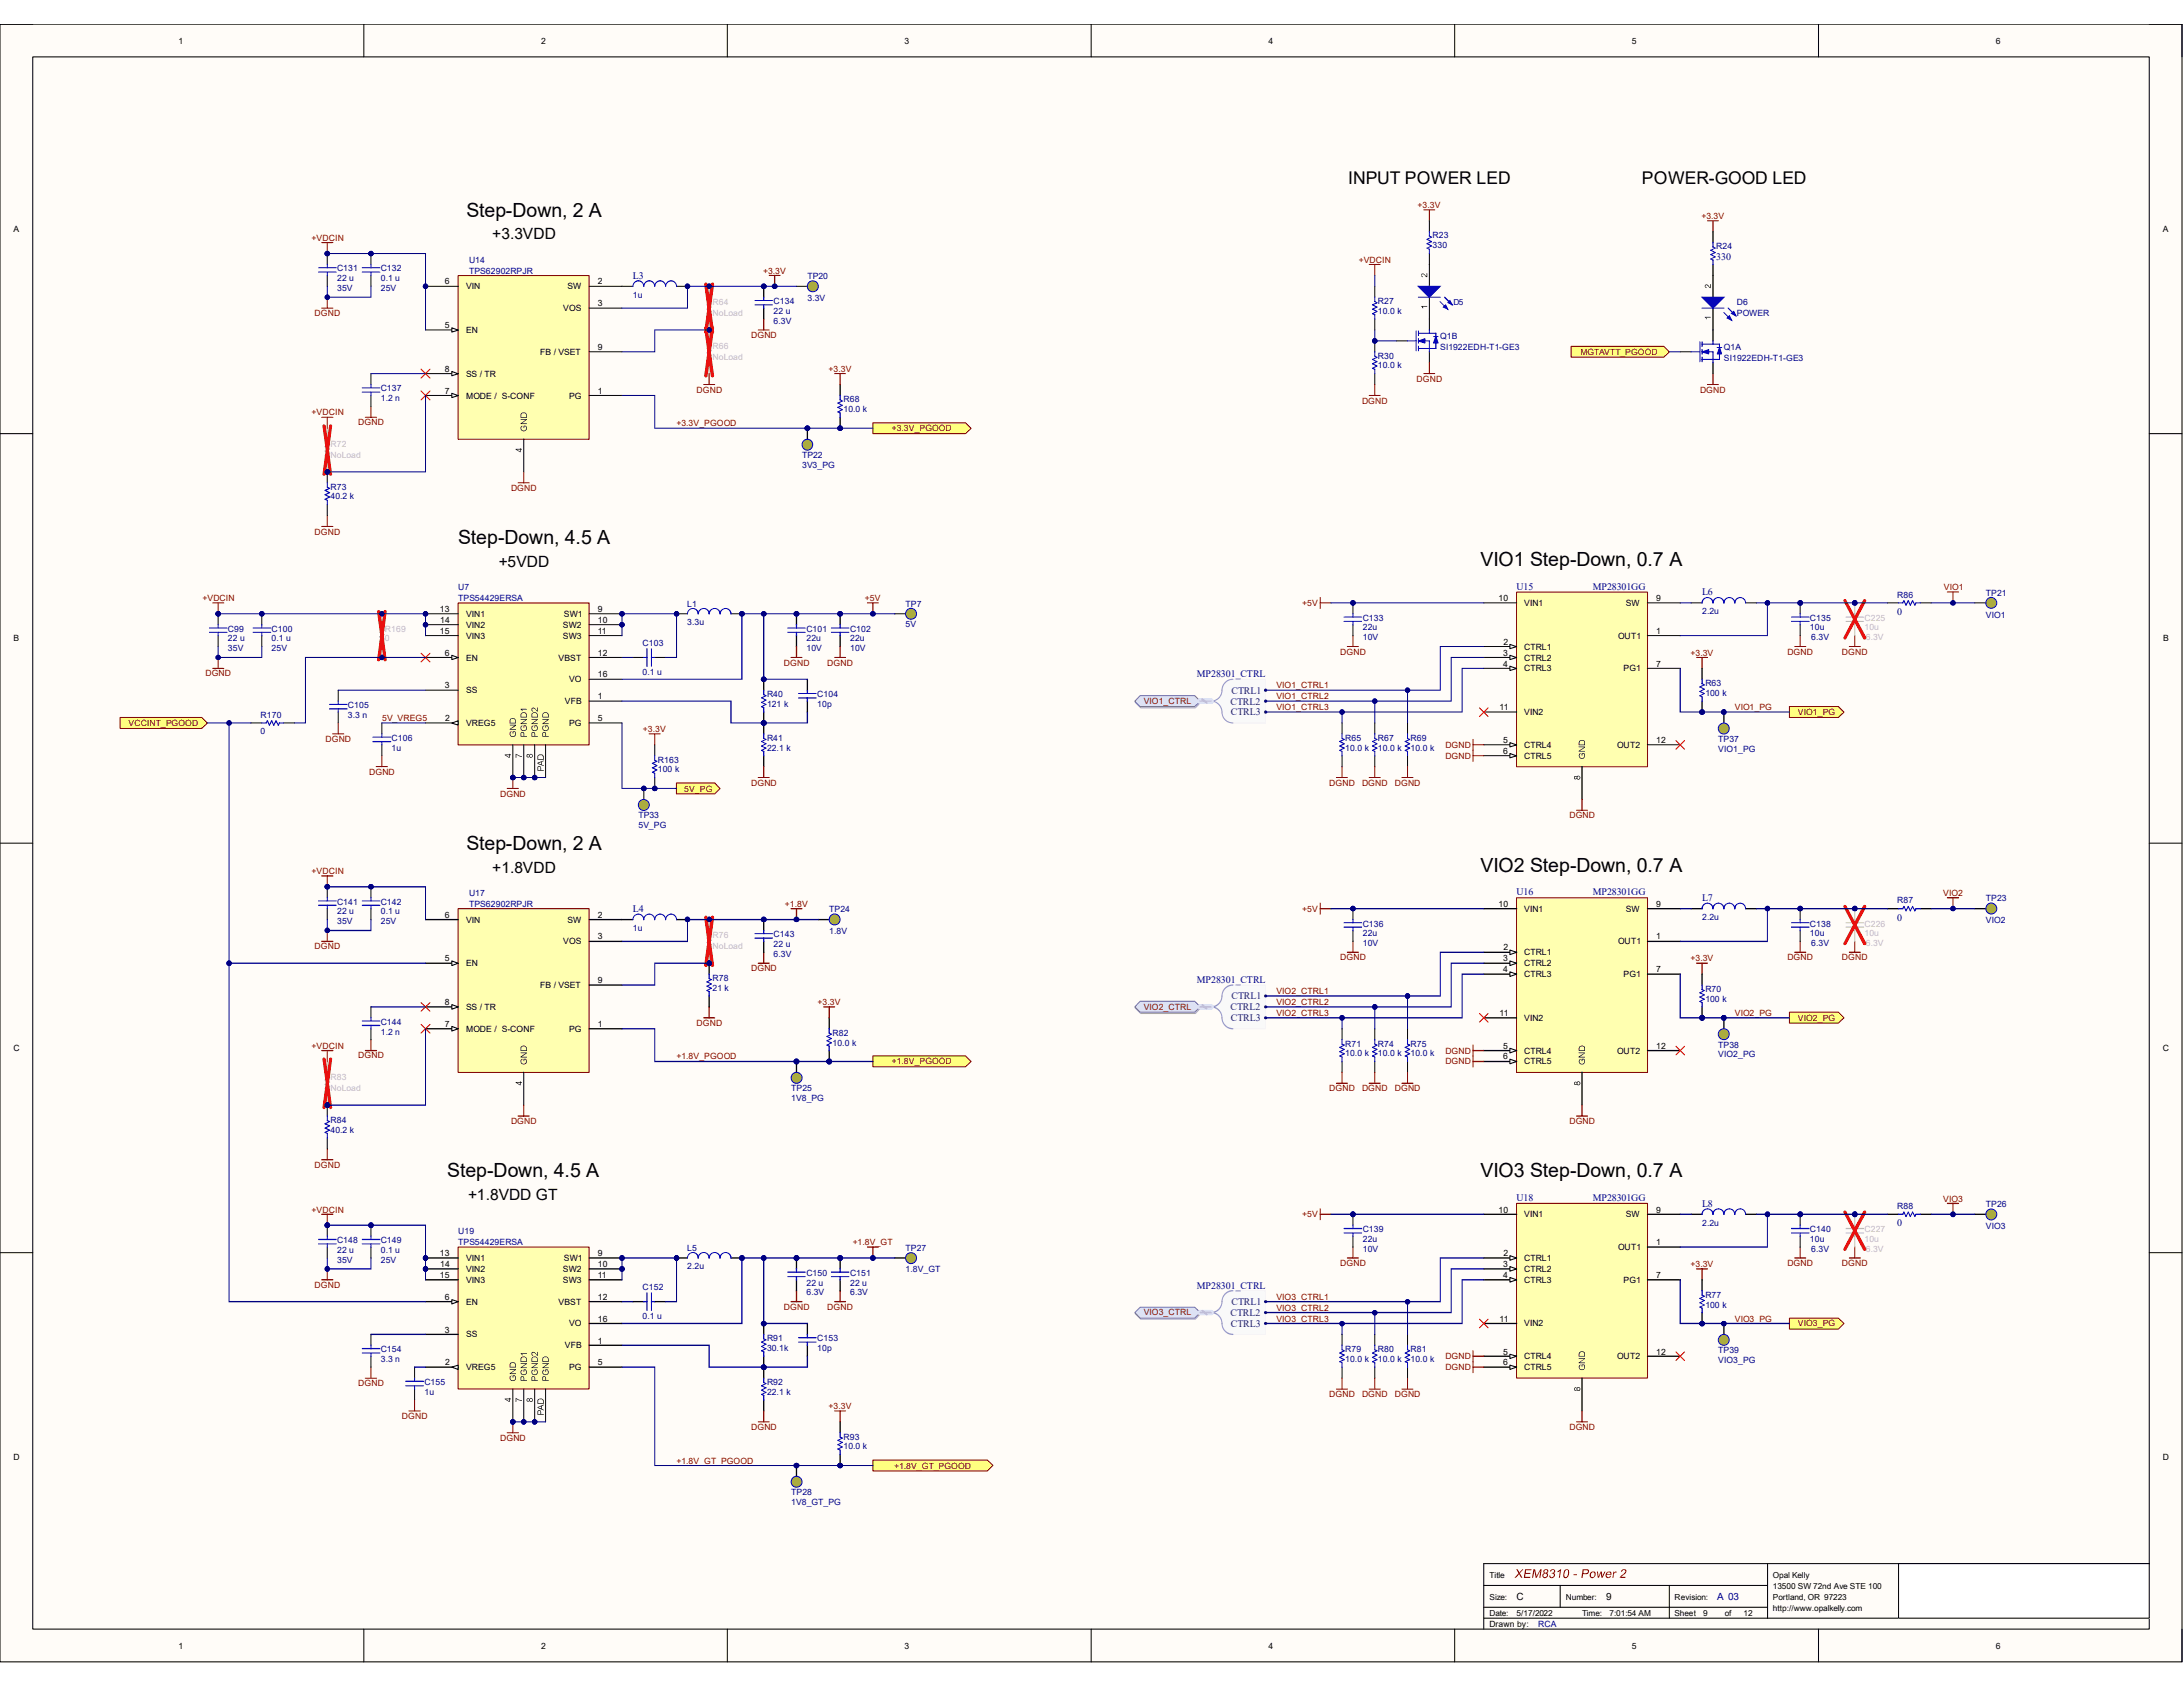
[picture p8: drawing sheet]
<svg xmlns="http://www.w3.org/2000/svg" width="279mm" height="216mm" viewBox="0 0 279 216" stroke-linecap="round" stroke-linejoin="round" font-family="sans-serif">
<defs><g id="words">
<g font-size="2.5">
<text x="59.7" y="27.7">Step-Down, 2 A</text>
<text x="58.6" y="69.6">Step-Down, 4.5 A</text>
<text x="189.5" y="72.4">VIO1 Step-Down, 0.7 A</text>
<text x="59.7" y="108.8">Step-Down, 2 A</text>
<text x="189.5" y="111.6">VIO2 Step-Down, 0.7 A</text>
<text x="57.2" y="150.7">Step-Down, 4.5 A</text>
<text x="189.5" y="150.7">VIO3 Step-Down, 0.7 A</text>
</g>
<g font-size="2.2">
<text x="172.6" y="23.6">INPUT POWER LED</text>
<text x="210.1" y="23.6">POWER-GOOD LED</text>
</g>
<g font-size="2">
<text x="63" y="30.6">+3.3VDD</text>
<text x="63.8" y="72.6">+5VDD</text>
<text x="63" y="111.7">+1.8VDD</text>
<text x="59.9" y="153.6">+1.8VDD GT</text>
</g>
<g font-size="1.3" fill="#000080">
<text x="81" y="35.6">L3</text>
<text x="219.7" y="33.3">330</text>
<text x="194.1" y="75.5">U15</text>
<text x="203.9" y="75.5">MP28301GG</text>
<text x="217.8" y="76.2">L6</text>
<text x="242.8" y="78.7">0</text>
<text x="153.2" y="86.7">MP28301_CTRL</text>
<text x="81" y="116.7">L4</text>
<text x="194.1" y="114.6">U16</text>
<text x="203.9" y="114.6">MP28301GG</text>
<text x="217.8" y="115.3">L7</text>
<text x="242.8" y="117.8">0</text>
<text x="153.2" y="125.8">MP28301_CTRL</text>
<text x="194.1" y="153.7">U18</text>
<text x="203.9" y="153.7">MP28301GG</text>
<text x="217.8" y="154.4">L8</text>
<text x="242.8" y="156.9">0</text>
<text x="153.2" y="164.9">MP28301_CTRL</text>
<text x="219.8" y="204.8">A 03</text>
</g>
<g font-size="1.3" fill="#003a70">
<text x="157.6" y="88.8">CTRL1</text>
<text x="157.5" y="90.2">CTRL2</text>
<text x="157.5" y="91.6">CTRL3</text>
<text x="157.5" y="129.3">CTRL2</text>
<text x="157.5" y="130.7">CTRL3</text>
<text x="157.6" y="127.9">CTRL1</text>
<text x="157.6" y="167">CTRL1</text>
<text x="157.5" y="168.4">CTRL2</text>
<text x="157.5" y="169.8">CTRL3</text>
</g>
<g font-size="1.3">
<text x="194.1" y="204.8">C</text>
<text x="205.6" y="204.8">9</text>
</g>
<g font-size="1.1">
<text x="22.9" y="5.6">1</text>
<text x="69.3" y="5.6">2</text>
<text x="115.8" y="5.6">3</text>
<text x="162.3" y="5.6">4</text>
<text x="208.9" y="5.6">5</text>
<text x="255.4" y="5.6">6</text>
<text x="1.7" y="29.7">A</text>
<text x="276.8" y="29.7">A</text>
<text x="56.9" y="42">5</text>
<text x="56.9" y="36.4">6</text>
<text x="59.6" y="37">VIN</text>
<text x="72.1" y="39.8">VOS</text>
<text x="72.6" y="37">SW</text>
<text x="76.5" y="36.4">2</text>
<text x="76.5" y="39.2">3</text>
<text x="56.9" y="47.6">8</text>
<text x="59.6" y="42.6">EN</text>
<text x="69.1" y="45.4">FB / VSET</text>
<text x="76.5" y="44.8">9</text>
<text x="56.9" y="50.4">7</text>
<text x="59.6" y="51">MODE / S-CONF</text>
<text x="59.6" y="48.2">SS / TR</text>
<text x="72.9" y="51">PG</text>
<text x="76.5" y="50.4">1</text>
<text x="191.8" y="76.9">10</text>
<text x="195.1" y="77.6">VIN1</text>
<text x="208.1" y="77.6">SW</text>
<text x="212" y="76.9">9</text>
<text x="1.7" y="82.1">B</text>
<text x="56.3" y="78.3">13</text>
<text x="56.3" y="81.1">15</text>
<text x="56.3" y="79.7">14</text>
<text x="56.9" y="83.9">6</text>
<text x="59.6" y="78.9">VIN1</text>
<text x="59.6" y="80.3">VIN2</text>
<text x="59.6" y="81.7">VIN3</text>
<text x="72" y="80.3">SW2</text>
<text x="72" y="81.7">SW3</text>
<text x="72.2" y="78.9">SW1</text>
<text x="76.5" y="78.3">9</text>
<text x="76.5" y="79.7">10</text>
<text x="76.5" y="81.1">11</text>
<text x="76.5" y="83.9">12</text>
<text x="192.4" y="83.9">3</text>
<text x="192.4" y="82.5">2</text>
<text x="195.1" y="83.1">CTRL1</text>
<text x="207.1" y="81.7">OUT1</text>
<text x="212" y="81.1">1</text>
<text x="276.9" y="82.1">B</text>
<text x="56.9" y="88.1">3</text>
<text x="59.6" y="88.7">SS</text>
<text x="59.6" y="84.5">EN</text>
<text x="71.5" y="84.5">VBST</text>
<text x="72.9" y="87.3">VO</text>
<text x="76.5" y="86.7">16</text>
<text x="76.5" y="89.5">1</text>
<text x="192.4" y="85.3">4</text>
<text x="195.1" y="84.5">CTRL2</text>
<text x="195.1" y="85.9">CTRL3</text>
<text x="207.8" y="85.9">PG1</text>
<text x="212" y="85.3">7</text>
<text x="57" y="92.3">2</text>
<text x="59.6" y="92.9">VREG5</text>
<text x="72.3" y="90.1">VFB</text>
<text x="72.9" y="92.9">PG</text>
<text x="76.5" y="92.3">5</text>
<text x="191.9" y="90.9">11</text>
<text x="192.4" y="95.1">5</text>
<text x="195.1" y="95.7">CTRL4</text>
<text x="195.1" y="91.5">VIN2</text>
<text x="207" y="95.7">OUT2</text>
<text x="212" y="95.1">12</text>
<text x="192.4" y="96.5">6</text>
<text x="195.1" y="97.1">CTRL5</text>
<text x="56.9" y="117.4">6</text>
<text x="59.6" y="118.1">VIN</text>
<text x="72.6" y="118.1">SW</text>
<text x="76.5" y="117.4">2</text>
<text x="191.8" y="116">10</text>
<text x="195.1" y="116.7">VIN1</text>
<text x="208.1" y="116.7">SW</text>
<text x="212" y="116">9</text>
<text x="56.9" y="123">5</text>
<text x="59.6" y="123.7">EN</text>
<text x="72.1" y="120.9">VOS</text>
<text x="76.5" y="120.2">3</text>
<text x="76.5" y="125.8">9</text>
<text x="192.4" y="123">3</text>
<text x="192.4" y="124.4">4</text>
<text x="192.4" y="121.6">2</text>
<text x="195.1" y="122.3">CTRL1</text>
<text x="195.1" y="123.7">CTRL2</text>
<text x="195.1" y="125">CTRL3</text>
<text x="207.1" y="120.9">OUT1</text>
<text x="207.8" y="125">PG1</text>
<text x="212" y="120.2">1</text>
<text x="212" y="124.4">7</text>
<text x="56.9" y="131.4">7</text>
<text x="56.9" y="128.6">8</text>
<text x="59.6" y="129.2">SS / TR</text>
<text x="69.1" y="126.4">FB / VSET</text>
<text x="76.5" y="131.4">1</text>
<text x="191.9" y="130">11</text>
<text x="195.1" y="130.6">VIN2</text>
<text x="1.7" y="134.5">C</text>
<text x="59.6" y="132">MODE / S-CONF</text>
<text x="72.9" y="132">PG</text>
<text x="192.4" y="134.2">5</text>
<text x="192.4" y="135.6">6</text>
<text x="195.1" y="134.8">CTRL4</text>
<text x="195.1" y="136.2">CTRL5</text>
<text x="207" y="134.8">OUT2</text>
<text x="212" y="134.2">12</text>
<text x="276.8" y="134.5">C</text>
<text x="191.8" y="155.2">10</text>
<text x="195.1" y="155.8">VIN1</text>
<text x="208.1" y="155.8">SW</text>
<text x="212" y="155.2">9</text>
<text x="56.3" y="160.8">13</text>
<text x="59.6" y="161.4">VIN1</text>
<text x="72.2" y="161.4">SW1</text>
<text x="76.5" y="160.8">9</text>
<text x="192.4" y="160.8">2</text>
<text x="195.1" y="161.4">CTRL1</text>
<text x="207.1" y="160">OUT1</text>
<text x="212" y="159.4">1</text>
<text x="56.3" y="163.6">15</text>
<text x="56.3" y="162.2">14</text>
<text x="56.9" y="166.4">6</text>
<text x="59.6" y="167">EN</text>
<text x="59.6" y="162.8">VIN2</text>
<text x="59.6" y="164.2">VIN3</text>
<text x="71.5" y="167">VBST</text>
<text x="72" y="162.8">SW2</text>
<text x="72" y="164.2">SW3</text>
<text x="76.5" y="162.2">10</text>
<text x="76.5" y="163.6">11</text>
<text x="76.5" y="166.4">12</text>
<text x="192.4" y="162.2">3</text>
<text x="192.4" y="163.6">4</text>
<text x="195.1" y="162.8">CTRL2</text>
<text x="195.1" y="164.2">CTRL3</text>
<text x="207.8" y="164.2">PG1</text>
<text x="212" y="163.6">7</text>
<text x="56.9" y="170.6">3</text>
<text x="59.6" y="171.1">SS</text>
<text x="72.3" y="172.5">VFB</text>
<text x="72.9" y="169.8">VO</text>
<text x="76.5" y="169.2">16</text>
<text x="76.5" y="172">1</text>
<text x="191.9" y="169.2">11</text>
<text x="192.4" y="173.4">5</text>
<text x="195.1" y="173.9">CTRL4</text>
<text x="195.1" y="169.8">VIN2</text>
<text x="207" y="173.9">OUT2</text>
<text x="212" y="173.4">12</text>
<text x="57" y="174.7">2</text>
<text x="59.6" y="175.3">VREG5</text>
<text x="72.9" y="175.3">PG</text>
<text x="76.5" y="174.7">5</text>
<text x="192.4" y="174.7">6</text>
<text x="195.1" y="175.3">CTRL5</text>
<text x="1.7" y="186.9">D</text>
<text x="276.8" y="186.9">D</text>
<text x="190.6" y="201.9">Title</text>
<text x="226.9" y="201.9">Opal Kelly</text>
<text x="226.9" y="203.3">13500 SW 72nd Ave STE 100</text>
<text x="190.6" y="208.3">Drawn by:</text>
<text x="190.6" y="204.7">Size:</text>
<text x="190.6" y="206.8">Date:</text>
<text x="194.1" y="206.8">5/17/2022</text>
<text x="200.4" y="204.7">Number:</text>
<text x="202.5" y="206.8">Time:</text>
<text x="206" y="206.8">7:01:54 AM</text>
<text x="214.3" y="204.7">Revision:</text>
<text x="214.3" y="206.8">Sheet</text>
<text x="218" y="206.8">9</text>
<text x="220.8" y="206.8">of</text>
<text x="223.1" y="206.8">12</text>
<text x="226.9" y="206.1">http://www.opalkelly.com</text>
<text x="226.9" y="204.7">Portland, OR 97223</text>
<text x="22.9" y="211">1</text>
<text x="69.3" y="211">2</text>
<text x="115.8" y="211">3</text>
<text x="162.3" y="211">4</text>
<text x="208.9" y="211">5</text>
<text x="255.4" y="211">6</text>
</g>
<g font-size="1.1" fill="#800000">
<text x="181.4" y="26.6">+3.3V</text>
<text x="217.8" y="28">+3.3V</text>
<text x="39.9" y="30.8">+VDCIN</text>
<text x="97.7" y="35">+3.3V</text>
<text x="173.9" y="33.6">+VDCIN</text>
<text x="40.3" y="40.5">DGND</text>
<text x="96.1" y="43.3">DGND</text>
<text x="106" y="47.6">+3.3V</text>
<text x="202.3" y="45.4">MGTAVTT_PGOOD</text>
<text x="39.9" y="53.2">+VDCIN</text>
<text x="89.2" y="50.2">DGND</text>
<text x="174.3" y="51.6">DGND</text>
<text x="181.3" y="48.9">DGND</text>
<text x="217.6" y="50.2">DGND</text>
<text x="45.8" y="54.4">DGND</text>
<text x="86.6" y="54.6">+3.3V_PGOOD</text>
<text x="114.1" y="55.2">+3.3V_PGOOD</text>
<text x="65.4" y="62.8">DGND</text>
<text x="40.3" y="68.4">DGND</text>
<text x="25.9" y="76.9">+VDCIN</text>
<text x="110.7" y="76.9">+5V</text>
<text x="166.7" y="77.6">+5V</text>
<text x="248.8" y="75.5">VIO1</text>
<text x="171.5" y="83.8">DGND</text>
<text x="216.4" y="83.9">+3.3V</text>
<text x="228.8" y="83.8">DGND</text>
<text x="235.7" y="83.8">DGND</text>
<text x="26.3" y="86.6">DGND</text>
<text x="100.3" y="85.2">DGND</text>
<text x="105.9" y="85.2">DGND</text>
<text x="163.4" y="88.1">VIO1_CTRL1</text>
<text x="163.4" y="89.5">VIO1_CTRL2</text>
<text x="16.5" y="92.9">VCCINT_PGOOD</text>
<text x="41.7" y="95">DGND</text>
<text x="48.9" y="92.3">5V_VREG5</text>
<text x="82.3" y="93.7">+3.3V</text>
<text x="146.4" y="90.1">VIO1_CTRL</text>
<text x="163.4" y="90.9">VIO1_CTRL3</text>
<text x="185" y="95.7">DGND</text>
<text x="222" y="90.9">VIO1_PG</text>
<text x="230.1" y="91.5">VIO1_PG</text>
<text x="47.2" y="99.1">DGND</text>
<text x="64" y="101.9">DGND</text>
<text x="87.6" y="101.3">5V_PG</text>
<text x="96.1" y="100.5">DGND</text>
<text x="170.1" y="100.5">DGND</text>
<text x="174.3" y="100.5">DGND</text>
<text x="178.5" y="100.5">DGND</text>
<text x="185" y="97.1">DGND</text>
<text x="200.9" y="104.7">DGND</text>
<text x="39.9" y="111.8">+VDCIN</text>
<text x="100.5" y="116">+1.8V</text>
<text x="166.7" y="116.7">+5V</text>
<text x="248.7" y="114.6">VIO2</text>
<text x="40.3" y="121.5">DGND</text>
<text x="96.1" y="124.3">DGND</text>
<text x="171.5" y="122.9">DGND</text>
<text x="216.4" y="123">+3.3V</text>
<text x="228.8" y="122.9">DGND</text>
<text x="235.7" y="122.9">DGND</text>
<text x="89.2" y="131.3">DGND</text>
<text x="104.6" y="128.6">+3.3V</text>
<text x="146.4" y="129.2">VIO2_CTRL</text>
<text x="163.4" y="127.2">VIO2_CTRL1</text>
<text x="163.4" y="128.6">VIO2_CTRL2</text>
<text x="163.4" y="130">VIO2_CTRL3</text>
<text x="222" y="130">VIO2_PG</text>
<text x="230.1" y="130.6">VIO2_PG</text>
<text x="39.9" y="134.2">+VDCIN</text>
<text x="45.8" y="135.5">DGND</text>
<text x="86.6" y="135.6">+1.8V_PGOOD</text>
<text x="114.1" y="136.2">+1.8V_PGOOD</text>
<text x="185" y="134.8">DGND</text>
<text x="185" y="136.2">DGND</text>
<text x="65.4" y="143.8">DGND</text>
<text x="170.1" y="139.7">DGND</text>
<text x="174.3" y="139.7">DGND</text>
<text x="178.5" y="139.7">DGND</text>
<text x="200.9" y="143.8">DGND</text>
<text x="40.3" y="149.4">DGND</text>
<text x="39.9" y="155.2">+VDCIN</text>
<text x="166.7" y="155.8">+5V</text>
<text x="248.7" y="153.8">VIO3</text>
<text x="109.1" y="159.4">+1.8V_GT</text>
<text x="40.3" y="164.8">DGND</text>
<text x="100.3" y="167.6">DGND</text>
<text x="105.9" y="167.6">DGND</text>
<text x="163.4" y="166.4">VIO3_CTRL1</text>
<text x="163.4" y="167.8">VIO3_CTRL2</text>
<text x="171.5" y="162">DGND</text>
<text x="216.4" y="162.2">+3.3V</text>
<text x="228.8" y="162">DGND</text>
<text x="235.7" y="162">DGND</text>
<text x="146.4" y="168.4">VIO3_CTRL</text>
<text x="163.4" y="169.2">VIO3_CTRL3</text>
<text x="185" y="173.9">DGND</text>
<text x="222" y="169.2">VIO3_PG</text>
<text x="230.1" y="169.8">VIO3_PG</text>
<text x="45.8" y="177.4">DGND</text>
<text x="170.1" y="178.8">DGND</text>
<text x="174.3" y="178.8">DGND</text>
<text x="178.5" y="178.8">DGND</text>
<text x="185" y="175.3">DGND</text>
<text x="51.4" y="181.6">DGND</text>
<text x="64" y="184.4">DGND</text>
<text x="96.1" y="183">DGND</text>
<text x="106" y="180.3">+3.3V</text>
<text x="200.9" y="183">DGND</text>
<text x="86.6" y="187.3">+1.8V_GT_PGOOD</text>
<text x="114.4" y="188">+1.8V_GT_PGOOD</text>
</g>
<g font-size="1.1" fill="#000080">
<text x="43.1" y="36">22 u</text>
<text x="43.1" y="34.7">C131</text>
<text x="48.7" y="36">0.1 u</text>
<text x="48.7" y="34.7">C132</text>
<text x="60" y="33.6">U14</text>
<text x="60" y="35">TPS62902RPJR</text>
<text x="103.3" y="35.7">TP20</text>
<text x="183.3" y="31.8">330</text>
<text x="183.3" y="30.5">R23</text>
<text x="219.7" y="31.9">R24</text>
<text x="43.1" y="37.3">35V</text>
<text x="48.7" y="37.3">25V</text>
<text x="81" y="38.1">1u</text>
<text x="99" y="40.2">22 u</text>
<text x="99" y="41.4">6.3V</text>
<text x="99" y="38.9">C134</text>
<text x="103.3" y="38.5">3.3V</text>
<text x="176.4" y="40.2">10.0 k</text>
<text x="176.4" y="38.9">R27</text>
<text x="186" y="39">D5</text>
<text x="222.3" y="39.1">D6</text>
<text x="222.3" y="40.5">POWER</text>
<text x="176.4" y="47.2">10.0 k</text>
<text x="176.4" y="45.9">R30</text>
<text x="184.3" y="43.4">Q1B</text>
<text x="184.3" y="44.8">SI1922EDH-T1-GE3</text>
<text x="220.6" y="44.8">Q1A</text>
<text x="220.6" y="46.2">SI1922EDH-T1-GE3</text>
<text x="48.7" y="51.3">1.2 n</text>
<text x="48.7" y="50.1">C137</text>
<text x="107.9" y="52.7">10.0 k</text>
<text x="107.9" y="51.5">R68</text>
<text x="102.7" y="58.6">TP22</text>
<text x="102.7" y="59.9">3V3_PG</text>
<text x="42.3" y="63.9">40.2 k</text>
<text x="42.3" y="62.7">R73</text>
<text x="58.6" y="75.5">U7</text>
<text x="58.6" y="76.9">TPS54429ERSA</text>
<text x="88" y="77.6">L1</text>
<text x="115.9" y="77.6">TP7</text>
<text x="242.8" y="76.5">R86</text>
<text x="254.2" y="76.2">TP21</text>
<text x="29.2" y="82.1">22 u</text>
<text x="29.2" y="83.4">35V</text>
<text x="29.2" y="80.9">C99</text>
<text x="34.8" y="82.1">0.1 u</text>
<text x="34.8" y="83.4">25V</text>
<text x="34.8" y="80.9">C100</text>
<text x="82.3" y="82.7">C103</text>
<text x="88" y="80">3.3u</text>
<text x="103.2" y="82.1">22u</text>
<text x="103.2" y="83.4">10V</text>
<text x="103.2" y="80.9">C101</text>
<text x="108.8" y="82.1">22u</text>
<text x="108.8" y="83.4">10V</text>
<text x="108.8" y="80.9">C102</text>
<text x="115.9" y="80.3">5V</text>
<text x="174.4" y="80.7">22u</text>
<text x="174.4" y="82">10V</text>
<text x="174.4" y="79.5">C133</text>
<text x="217.8" y="78.6">2.2u</text>
<text x="231.6" y="80.7">10u</text>
<text x="231.6" y="79.5">C135</text>
<text x="231.8" y="82">6.3V</text>
<text x="254.2" y="79">VIO1</text>
<text x="82.3" y="86.4">0.1 u</text>
<text x="98.2" y="89.2">R40</text>
<text x="104.6" y="89.2">C104</text>
<text x="218.3" y="89.1">100 k</text>
<text x="218.3" y="87.8">R63</text>
<text x="33.4" y="94">0</text>
<text x="33.4" y="91.9">R170</text>
<text x="44.5" y="91.9">3.3 n</text>
<text x="44.5" y="90.6">C105</text>
<text x="50.1" y="94.8">C106</text>
<text x="98.2" y="90.5">121 k</text>
<text x="98.2" y="94.8">R41</text>
<text x="104.6" y="90.5">10p</text>
<text x="172.2" y="94.8">R65</text>
<text x="176.4" y="94.8">R67</text>
<text x="180.5" y="94.8">R69</text>
<text x="219.9" y="95">TP37</text>
<text x="50.1" y="96.1">1u</text>
<text x="84.2" y="98.8">100 k</text>
<text x="84.2" y="97.6">R163</text>
<text x="98.2" y="96.1">22.1 k</text>
<text x="172.2" y="96.1">10.0 k</text>
<text x="176.4" y="96.1">10.0 k</text>
<text x="180.5" y="96.1">10.0 k</text>
<text x="219.9" y="96.2">VIO1_PG</text>
<text x="81.7" y="104.7">TP33</text>
<text x="81.7" y="106">5V_PG</text>
<text x="43.1" y="117">22 u</text>
<text x="43.1" y="118.3">35V</text>
<text x="43.1" y="115.8">C141</text>
<text x="48.7" y="117">0.1 u</text>
<text x="48.7" y="118.3">25V</text>
<text x="48.7" y="115.8">C142</text>
<text x="60" y="114.6">U17</text>
<text x="60" y="116">TPS62902RPJR</text>
<text x="81" y="119.1">1u</text>
<text x="99" y="120">C143</text>
<text x="106.1" y="116.8">TP24</text>
<text x="106.1" y="119.5">1.8V</text>
<text x="174.4" y="119.8">22u</text>
<text x="174.4" y="118.6">C136</text>
<text x="217.8" y="117.7">2.2u</text>
<text x="231.6" y="119.8">10u</text>
<text x="231.6" y="118.6">C138</text>
<text x="242.8" y="115.6">R87</text>
<text x="254.2" y="115.4">TP23</text>
<text x="254.2" y="118.1">VIO2</text>
<text x="91.2" y="125.6">R78</text>
<text x="99" y="121.2">22 u</text>
<text x="99" y="122.5">6.3V</text>
<text x="174.4" y="121.1">10V</text>
<text x="231.8" y="121.1">6.3V</text>
<text x="48.7" y="131.1">C144</text>
<text x="91.2" y="126.8">21 k</text>
<text x="218.3" y="128.2">100 k</text>
<text x="218.3" y="127">R70</text>
<text x="48.7" y="132.4">1.2 n</text>
<text x="106.6" y="133.8">10.0 k</text>
<text x="106.6" y="132.5">R82</text>
<text x="172.2" y="135.2">10.0 k</text>
<text x="172.2" y="133.9">R71</text>
<text x="176.4" y="135.2">10.0 k</text>
<text x="176.4" y="133.9">R74</text>
<text x="180.5" y="135.2">10.0 k</text>
<text x="180.5" y="133.9">R75</text>
<text x="219.9" y="134.1">TP38</text>
<text x="219.9" y="135.3">VIO2_PG</text>
<text x="42.3" y="143.7">R84</text>
<text x="101.3" y="139.7">TP25</text>
<text x="101.3" y="140.9">1V8_PG</text>
<text x="42.3" y="145">40.2 k</text>
<text x="242.8" y="154.8">R88</text>
<text x="254.2" y="154.5">TP26</text>
<text x="43.1" y="160.4">22 u</text>
<text x="43.1" y="161.6">35V</text>
<text x="43.1" y="159.1">C148</text>
<text x="48.7" y="160.4">0.1 u</text>
<text x="48.7" y="161.6">25V</text>
<text x="48.7" y="159.1">C149</text>
<text x="58.6" y="158">U19</text>
<text x="58.6" y="159.4">TPS54429ERSA</text>
<text x="88" y="160.1">L5</text>
<text x="115.9" y="160.1">TP27</text>
<text x="174.4" y="159">22u</text>
<text x="174.4" y="160.2">10V</text>
<text x="174.4" y="157.7">C139</text>
<text x="217.8" y="156.8">2.2u</text>
<text x="231.6" y="159">10u</text>
<text x="231.6" y="157.7">C140</text>
<text x="231.8" y="160.2">6.3V</text>
<text x="254.2" y="157.3">VIO3</text>
<text x="82.3" y="165.1">C152</text>
<text x="88" y="162.4">2.2u</text>
<text x="103.2" y="164.5">22 u</text>
<text x="103.2" y="165.8">6.3V</text>
<text x="103.2" y="163.3">C150</text>
<text x="108.8" y="164.5">22 u</text>
<text x="108.8" y="165.8">6.3V</text>
<text x="108.8" y="163.3">C151</text>
<text x="115.9" y="162.9">1.8V_GT</text>
<text x="218.3" y="167.3">100 k</text>
<text x="218.3" y="166.1">R77</text>
<text x="48.7" y="173.1">C154</text>
<text x="82.3" y="168.9">0.1 u</text>
<text x="98.2" y="172.9">30.1k</text>
<text x="98.2" y="171.7">R91</text>
<text x="104.6" y="172.9">10p</text>
<text x="104.6" y="171.7">C153</text>
<text x="172.2" y="173.1">R79</text>
<text x="176.4" y="173.1">R80</text>
<text x="180.5" y="173.1">R81</text>
<text x="219.9" y="173.2">TP39</text>
<text x="48.7" y="174.3">3.3 n</text>
<text x="54.3" y="178.5">1u</text>
<text x="54.3" y="177.2">C155</text>
<text x="98.2" y="178.5">22.1 k</text>
<text x="98.2" y="177.2">R92</text>
<text x="172.2" y="174.3">10.0 k</text>
<text x="176.4" y="174.3">10.0 k</text>
<text x="180.5" y="174.3">10.0 k</text>
<text x="219.9" y="174.5">VIO3_PG</text>
<text x="107.9" y="185.5">10.0 k</text>
<text x="107.9" y="184.2">R93</text>
<text x="101.3" y="191.3">TP28</text>
<text x="101.3" y="192.6">1V8_GT_PG</text>
<text x="196.9" y="208.3">RCA</text>
</g>
<g font-size="1.1" fill="#bfbebc">
<text x="91.2" y="39.1">R64</text>
<text x="91.2" y="40.5">NoLoad</text>
<text x="91.2" y="44.7">R66</text>
<text x="91.2" y="46.1">NoLoad</text>
<text x="42.3" y="57.2">R72</text>
<text x="42.3" y="58.6">NoLoad</text>
<text x="49.3" y="82.1">0</text>
<text x="49.3" y="80.9">R169</text>
<text x="238.6" y="80.7">10u</text>
<text x="238.6" y="79.5">C225</text>
<text x="238.8" y="82">6.3V</text>
<text x="238.6" y="119.8">10u</text>
<text x="238.6" y="118.6">C226</text>
<text x="91.2" y="120.1">R76</text>
<text x="91.2" y="121.5">NoLoad</text>
<text x="238.8" y="121.1">6.3V</text>
<text x="42.3" y="138.3">R83</text>
<text x="42.3" y="139.7">NoLoad</text>
<text x="238.6" y="159">10u</text>
<text x="238.6" y="157.7">C227</text>
<text x="238.8" y="160.2">6.3V</text>
</g>
</g></defs>
<path d="M0 3.1h279.3v209.6h-279.3z" fill="#fffcf8"/>
<path d="M0 3.1h279.3v209.6h-279.3z" fill="none" stroke="#000" stroke-width=".13"/>
<path d="M4.1 7.3h271v201.2h-271z" fill="#fffcf8"/>
<g fill="none" stroke="#000" stroke-width=".13">
<path d="M0 3.1h4.2M4.2 7.3h270.9v201.2h-270.9zM46.6 3.1v4.2M93.1 3.1v4.2M139.7 3.1v4.2M186.2 3.1v4.2M232.7 3.1v4.2M275.1 3.1h4.2v4.2M0 55.5h4.2M275.1 55.5h4.2M0 107.9h4.2M275.1 107.9h4.2"/>
<path d="M0 160.3h4.2M275.1 160.3h4.2M46.6 208.5v4.2M93.1 208.5v4.2M139.7 208.5v4.2M186.2 208.5v4.2M232.7 208.5v4.2M279.3 208.5v4.2"/>
</g>
<g fill="#800000">
<path d="M194.1 200.8h.1l.3 .5 .4-.5h.1l-.5 .5 .4 .6h-.2l-.3-.4-.4 .4h-.2l.6-.6z"/>
<path d="M195.2 200.8h.8v.2h-.7v.3h.6v.1h-.7v.4h.7l-.1 .1h-.8z"/>
<path d="M196.3 200.8h.2l.1 1 .5-1h.2l-.2 1.1h-.1l.1-.9-.4 .9h-.1l-.2-.9-.2 .9h-.1z"/>
<path d="M198.4 201a.29 .29 0 0 1 .5-.1 .29 .29 0 0 1-.1 .4 .36 .36 0 0 1 .2 .5 .36 .36 0 0 1-.5 .1l-.2-.1v-.2h.1a.22 .22 0 0 0 .3 .2 .22 .22 0 0 0 .2-.2 .22 .22 0 0 0-.3-.2v-.1a.21 .21 0 0 0 .3-.2 .21 .21 0 0 0-.2-.2 .21 .21 0 0 0-.2 .2h-.1z"/>
<path d="M199.3 201.1l.5-.3-.2 1.1h-.1l.1-.9-.3 .2z"/>
<path d="M201.4 201.5h.4v.1h-.4z"/>
<path d="M204.4 201.1h.1l.1 .7 .3-.7h.1l.1 .7 .3-.7h.1l-.4 .8h-.1l-.1-.6-.3 .6h-.1z"/>
<path d="M206.5 201.1h.1v.2l.2-.2 .1 .1-.1 .1h-.2l-.1 .6h-.1z"/>
<path d="M207.5 201a.34 .34 0 0 1 .6-.1 .34 .34 0 0 1-.1 .5l-.5 .4h.6l-.1 .1h-.7l.7-.7a.21 .21 0 0 0-.2-.3 .21 .21 0 0 0-.2 .3l-.1-.1z"/>
<path d="M197.6 201v.2l.1 .1a.34 .34 0 0 0-.3 .5 .34 .34 0 0 0 .4 .2 .34 .34 0 0 0 .3-.4v-.2l-.1-.1a.3 .3 0 0 0 .1-.4l-.4-.1zM197.7 201.1a.18 .18 0 0 1 .3 0 .18 .18 0 0 1-.3 0zM197.5 201.6a.25 .25 0 0 1 .5 0 .25 .25 0 0 1-.5 0z"/>
<path d="M200.2 201l-.1 .7 .1 .2a.58 .58 0 0 0 .6-.2 .58 .58 0 0 0 0-.6 .34 .34 0 0 0-.6-.1zM200.4 200.9h.1a.54 .54 0 0 1 0 .9h-.1a.55 .55 0 0 1 0-.9z"/>
<path d="M202.6 200.8l-.2 1.1h.2v-.4a.55 .55 0 0 0 .8-.4 .27 .27 0 0 0-.1-.2 .27 .27 0 0 0-.3-.1zM202.7 201h.5v.1l-.1 .2h-.5z"/>
<path d="M203.6 201.2a.4 .4 0 0 0-.1 .5 .4 .4 0 0 0 .4 .2 .5 .5 0 0 0 .2-.8zM203.7 201.3l.2-.1a.31 .31 0 0 1 .2 .4 .31 .31 0 0 1-.5 .2z"/>
<path d="M205.7 201.2a.4 .4 0 0 0-.1 .7 .4 .4 0 0 0 .6-.2l-.4 .1-.2-.3h.6a.34 .34 0 0 0-.1-.4 .34 .34 0 0 0-.4 .1zM205.7 201.3l.3-.1 .1 .3h-.4z"/>
</g>
<path d="M189.9 202.9h36.3M189.9 207.1h85.2M189.9 205.7h36.3M199.7 202.9v2.8M213.7 202.9v4.2M226.2 200.1v7M243 200.1v7M275.1 200.1h-85.2v8.4" fill="none" stroke="#000" stroke-width=".13"/>
<g fill="#800000">
<path d="M98.4 35.2h1.5v.1h-1.4z"/>
<path d="M99.1 35.2l.1 .1v1.4h-.1z"/>
</g>
<circle cx="99.1" cy="36.6" r=".29" fill="#000080"/>
<circle cx="99.1" cy="36.6" r=".29" fill="none" stroke="#000080" stroke-width=".13"/>
<g fill="#800000">
<path d="M101.2 116.2h1.5v.1v.1h-1.4z"/>
<path d="M101.9 116.2l.1 .1v1.4l-.1 .1v-.1z"/>
</g>
<circle cx="101.9" cy="117.7" r=".29" fill="#000080"/>
<circle cx="101.9" cy="117.7" r=".29" fill="none" stroke="#000080" stroke-width=".13"/>
<path d="M15.4 91.8h10.4l.7 .7-.7 .7h-10.4z" fill-rule="evenodd" fill="#ffff80"/>
<path d="M15.4 91.8h10.4l.7 .7-.7 .7h-10.4z" fill="none" stroke="#800000" stroke-width=".13"/>
<g fill="#800000">
<path d="M111 159.5h1.4l.1 .1-.1 .1h-1.4z"/>
<path d="M111.7 159.5l.1 .1v1.4l-.1 .1-.1-.1z"/>
</g>
<circle cx="111.7" cy="161" r=".3" fill="#000080"/>
<circle cx="111.7" cy="161" r=".3" fill="none" stroke="#000080" stroke-width=".13"/>
<path d="M252.7 77.1h1.5v.1h-1.4z" fill="#000"/>
<circle cx="254.9" cy="77.2" r=".69" fill="#acae00"/>
<circle cx="254.9" cy="77.2" r=".69" fill="none" stroke="#00f" stroke-width=".13"/>
<circle cx="107.5" cy="54.8" r=".29" fill="#000080"/>
<circle cx="107.5" cy="54.8" r=".29" fill="none" stroke="#000080" stroke-width=".13"/>
<path d="M107.5 49.2h.1v1.4l-.1 .1-.1-.1zM107.5 53.4h.1v1.4l-.1 .1-.1-.1z" fill="#000"/>
<circle cx="107.5" cy="54.8" r=".29" fill="#000080"/>
<circle cx="107.5" cy="54.8" r=".29" fill="none" stroke="#000080" stroke-width=".13"/>
<g fill="#00f">
<path d="M107.5 50.6h.1v.6h-.2z"/>
<path d="M107.4 51.1h.2l.3 .3h-.1z"/>
<path d="M107.2 51.5l.7-.2-.1 .1-.6 .3z"/>
<path d="M107.2 51.5l.7 .4h-.1l-.6-.3z"/>
<path d="M107.2 52.1l.6-.3 .1 .1-.7 .3z"/>
<path d="M107.2 52.1l.7 .4h-.1l-.6-.3z"/>
<path d="M107.2 52.7l.6-.3h.1l-.6 .4z"/>
<path d="M107.2 52.7l.4 .1-.1 .1-.3-.1z"/>
<path d="M107.5 52.8h.1v.7l-.2-.1z"/>
</g>
<path d="M101.9 36.6h1.4l.1 .1h-1.5z" fill="#000"/>
<circle cx="104" cy="36.6" r=".7" fill="#acae00"/>
<circle cx="104" cy="36.6" r=".7" fill="none" stroke="#00f" stroke-width=".13"/>
<g fill="#800000">
<path d="M106.8 47.8h1.4h.1l-1.5 .1z"/>
<path d="M107.5 47.8h.1v1.4l-.1 .1-.1-.1z"/>
</g>
<circle cx="106.1" cy="135.8" r=".3" fill="#000080"/>
<circle cx="106.1" cy="135.8" r=".3" fill="none" stroke="#000080" stroke-width=".13"/>
<path d="M106.1 130.2l.1 .1v1.4h-.1h-.1zM106.1 134.4l.1 .1v1.3l-.1 .1-.1-.1z" fill="#000"/>
<circle cx="106.1" cy="135.8" r=".3" fill="#000080"/>
<circle cx="106.1" cy="135.8" r=".3" fill="none" stroke="#000080" stroke-width=".13"/>
<g fill="#00f">
<path d="M106.1 131.6l.1 .1v.5l-.1 .1-.1-.1z"/>
<path d="M106.1 132.2l.4 .2-.4-.1z"/>
<path d="M105.8 132.6l.6-.3h.1l-.6 .4z"/>
<path d="M105.8 132.6l.6 .2v.2l-.6-.3z"/>
<path d="M105.8 133.2l.6-.4 .1 .1-.6 .4z"/>
<path d="M105.8 133.1l.6 .3 .1 .1-.7-.2z"/>
<path d="M105.8 133.7l.6-.3h.1l-.6 .4z"/>
<path d="M105.8 133.7l.4 .2h-.1l-.3-.1z"/>
<path d="M106.1 133.8l.1 .1v.6h-.1h-.1z"/>
</g>
<path d="M104.7 117.6h1.4l.1 .1-.1 .1h-1.4z" fill="#000"/>
<circle cx="106.8" cy="117.7" r=".7" fill="#acae00"/>
<circle cx="106.8" cy="117.7" r=".7" fill="none" stroke="#00f" stroke-width=".13"/>
<circle cx="107.5" cy="187.6" r=".29" fill="#000080"/>
<circle cx="107.5" cy="187.6" r=".29" fill="none" stroke="#000080" stroke-width=".13"/>
<path d="M107.5 181.9h.1v1.4l-.1 .1-.1-.1zM107.5 186.1h.1v1.4l-.1 .1-.1-.1z" fill="#000"/>
<circle cx="107.5" cy="187.6" r=".29" fill="#000080"/>
<circle cx="107.5" cy="187.6" r=".29" fill="none" stroke="#000080" stroke-width=".13"/>
<g fill="#00f">
<path d="M107.5 183.3h.1v.6l-.1 .1-.1-.1z"/>
<path d="M107.4 183.9h.2l.3 .2h-.1z"/>
<path d="M107.2 184.3l.6-.3h.1l-.6 .4z"/>
<path d="M107.2 184.3l.6 .2 .1 .2-.7-.3z"/>
<path d="M107.2 184.9l.6-.4 .1 .1-.6 .4z"/>
<path d="M107.2 184.8l.7 .4-.1 .1-.6-.4z"/>
<path d="M107.2 185.4l.7-.3-.1 .2-.6 .2z"/>
<path d="M107.2 185.4l.4 .1v.1l-.4-.1z"/>
<path d="M107.5 185.5l.1 .1v.5l-.1 .1-.1-.1z"/>
</g>
<path d="M114.5 160.9h1.4l.1 .1-.1 .1h-1.4z" fill="#000"/>
<circle cx="116.6" cy="161" r=".7" fill="#acae00"/>
<circle cx="116.6" cy="161" r=".7" fill="none" stroke="#00f" stroke-width=".13"/>
<g fill="#800000">
<path d="M106.8 180.5l1.5 .1h-.1h-1.4z"/>
<path d="M107.5 180.5l.1 .1v1.3l-.1 .1-.1-.1z"/>
</g>
<path d="M111.7 186.9h14.7l.7 .6-.7 .8h-14.7z" fill-rule="evenodd" fill="#ffff80"/>
<path d="M111.7 186.9h14.7l.7 .6-.7 .8h-14.7z" fill="none" stroke="#800000" stroke-width=".13"/>
<path d="M111.7 54.1h11.9l.7 .7-.7 .7h-11.9z" fill-rule="evenodd" fill="#ffff80"/>
<path d="M111.7 54.1h11.9l.7 .7-.7 .7h-11.9z" fill="none" stroke="#800000" stroke-width=".13"/>
<path d="M111.7 135.1h11.9l.7 .7-.7 .7h-11.9z" fill-rule="evenodd" fill="#ffff80"/>
<path d="M111.7 135.1h11.9l.7 .7-.7 .7h-11.9z" fill="none" stroke="#800000" stroke-width=".13"/>
<circle cx="65.6" cy="182" r=".27" fill="#000080"/>
<circle cx="65.6" cy="182" r=".27" fill="none" stroke="#000080" stroke-width=".13"/>
<circle cx="67" cy="182" r=".27" fill="#000080"/>
<circle cx="67" cy="182" r=".27" fill="none" stroke="#000080" stroke-width=".13"/>
<circle cx="68.4" cy="182" r=".27" fill="#000080"/>
<circle cx="68.4" cy="182" r=".27" fill="none" stroke="#000080" stroke-width=".13"/>
<circle cx="79.6" cy="161" r=".28" fill="#000080"/>
<circle cx="79.6" cy="161" r=".28" fill="none" stroke="#000080" stroke-width=".13"/>
<circle cx="79.6" cy="162.4" r=".28" fill="#000080"/>
<circle cx="79.6" cy="162.4" r=".28" fill="none" stroke="#000080" stroke-width=".13"/>
<circle cx="54.5" cy="161" r=".28" fill="#000080"/>
<circle cx="54.5" cy="161" r=".28" fill="none" stroke="#000080" stroke-width=".13"/>
<circle cx="54.5" cy="162.4" r=".28" fill="#000080"/>
<circle cx="54.5" cy="162.4" r=".28" fill="none" stroke="#000080" stroke-width=".13"/>
<path d="M58.6 159.6h16.8v18.2h-16.8z" fill="#ffffb0"/>
<path d="M58.6 159.6h16.8v18.2h-16.8z" fill="none" stroke="#800000" stroke-width=".13"/>
<path d="M54.4 174.9h4.2l.1 .1h-.1h-4.2zM75.4 169.3h4.2l.1 .1-.1 .1h-4.2zM75.4 172.1h4.2l.1 .1-.1 .1h-4.2z" fill="#000"/>
<path d="M57.8 175l.8-.3v.6z" fill="#f8fcff"/>
<path d="M57.8 175l.8-.3v.6z" fill="none" stroke="#000" stroke-width=".13"/>
<g fill="#000">
<path d="M54.4 170.7h4.2l.1 .1-.1 .1h-4.2zM65.6 177.7l.1 .1v4.1l-.1 .1zM65.3 176.1l.1-.1 .1 .1a.33 .33 0 0 0-.1 .5 .33 .33 0 0 0 .5 0 .33 .33 0 0 0 0-.4l-.2-.1v.2h-.1v-.3h.3a.41 .41 0 0 1 .1 .6 .41 .41 0 0 1-.6 .1 .41 .41 0 0 1-.1-.6zM65.2 175.2h.8v.1l-.6 .5h.6v.1h-.8v-.1l.7-.5h-.7z"/>
<path d="M64.6 179v.1l.6 .3v-.3h.2l-.2-.2v.1zM64.7 179.1h.5v.2z"/>
<path d="M65.3 174.5l-.1 .5h.8v-.4a.45 .45 0 0 0-.7-.1zM65.3 174.5a.37 .37 0 0 1 .5 0 .37 .37 0 0 1 .2 .4h-.7z"/>
</g>
<circle cx="65.6" cy="182" r=".27" fill="#000080"/>
<circle cx="65.6" cy="182" r=".27" fill="none" stroke="#000080" stroke-width=".13"/>
<path d="M54.4 166.5h4.2l.1 .1-.1 .1h-4.2zM75.4 174.9h4.2l.1 .1h-.1h-4.2z" fill="#000"/>
<path d="M57.8 166.3l.8 .3-.8 .3z" fill="#f8fcff"/>
<path d="M57.8 166.3l.8 .3-.8 .3z" fill="none" stroke="#000" stroke-width=".13"/>
<g fill="#000">
<path d="M66 178.9l.4 .2 .4 .1v.1l-.4-.1-.3-.2v.4h-.1zM66.6 173.2h.8v.1h-.6l.1 .1h-.1zM67 177.7l.1 .1v4.1l-.1 .1zM66.7 175.3h.1l.1 .1a.31 .31 0 0 0-.1 .4 .31 .31 0 0 0 .4 .1 .31 .31 0 0 0 .1-.4v-.2h-.2v.3h-.1v-.3h.3a.41 .41 0 0 1 .1 .5 .41 .41 0 0 1-.6 .1 .41 .41 0 0 1-.1-.6zM66.6 174.5h.8l-.6 .5h.6v.1h-.8v-.1l.7-.5h-.7z"/>
<path d="M66.7 176.2l-.1 .5h.8v-.1h-.3v-.3l-.2-.2zM66.7 176.3l.3-.1v.4h-.3z"/>
<path d="M66.7 173.7l-.1 .6h.8v-.4a.41 .41 0 0 0-.3-.3 .41 .41 0 0 0-.4 .1zM66.8 173.7a.33 .33 0 0 1 .4 0 .33 .33 0 0 1 .2 .3v.2h-.7z"/>
</g>
<circle cx="67" cy="182" r=".27" fill="#000080"/>
<circle cx="67" cy="182" r=".27" fill="none" stroke="#000080" stroke-width=".13"/>
<g fill="#000">
<path d="M68.4 177.7l.1 .1v4.1l-.1 .1zM68.1 175.3h.1l.1 .1a.31 .31 0 0 0-.1 .4 .31 .31 0 0 0 .4 .1 .31 .31 0 0 0 .1-.4v-.2h-.2v.3h-.1v-.3h.3a.41 .41 0 0 1 .1 .5 .41 .41 0 0 1-.6 .1 .41 .41 0 0 1-.1-.6zM68.1 173.1a.61 .61 0 0 1 .6 .3v-.4h.1v.5l-.1-.1a.38 .38 0 0 0-.6-.2v.2l.1 .1-.2-.2zM68 174.5h.8l-.6 .5h.6v.1h-.8v-.1l.7-.5h-.7z"/>
<path d="M67.4 179a.21 .21 0 0 0 .1 .3 .21 .21 0 0 0 .3 0 .23 .23 0 0 0 .3 .1 .23 .23 0 0 0 0-.4 .23 .23 0 0 0-.3 .1l-.2-.2zM67.5 179.2a.13 .13 0 0 1 .2 0 .13 .13 0 0 1-.2 0zM67.8 179.2a.17 .17 0 0 1 .3 0 .17 .17 0 0 1-.3 0z"/>
<path d="M68.1 176.2l-.1 .5h.8v-.1h-.3v-.3l-.2-.2zM68.1 176.3l.3-.1v.4h-.3z"/>
<path d="M68.1 173.7l-.1 .6h.8v-.4a.41 .41 0 0 0-.3-.3 .41 .41 0 0 0-.4 .1zM68.2 173.7a.33 .33 0 0 1 .4 0 .33 .33 0 0 1 .1 .3v.2h-.6z"/>
</g>
<circle cx="68.4" cy="182" r=".27" fill="#000080"/>
<circle cx="68.4" cy="182" r=".27" fill="none" stroke="#000080" stroke-width=".13"/>
<path d="M75.4 160.9h4.2l.1 .1-.1 .1h-4.2z" fill="#000"/>
<circle cx="79.6" cy="161" r=".28" fill="#000080"/>
<circle cx="79.6" cy="161" r=".28" fill="none" stroke="#000080" stroke-width=".13"/>
<path d="M75.4 162.3h4.2l.1 .1-.1 .1h-4.2z" fill="#000"/>
<circle cx="79.6" cy="162.4" r=".28" fill="#000080"/>
<circle cx="79.6" cy="162.4" r=".28" fill="none" stroke="#000080" stroke-width=".13"/>
<path d="M54.4 160.9h4.2l.1 .1-.1 .1h-4.2zM75.4 163.7h4.2l.1 .1-.1 .1h-4.2zM75.4 166.5h4.2l.1 .1-.1 .1h-4.2z" fill="#000"/>
<circle cx="54.5" cy="161" r=".28" fill="#000080"/>
<circle cx="54.5" cy="161" r=".28" fill="none" stroke="#000080" stroke-width=".13"/>
<path d="M54.4 162.3h4.2l.1 .1-.1 .1h-4.2z" fill="#000"/>
<circle cx="54.5" cy="162.4" r=".28" fill="#000080"/>
<circle cx="54.5" cy="162.4" r=".28" fill="none" stroke="#000080" stroke-width=".13"/>
<g fill="#000">
<path d="M54.4 163.7h4.2l.1 .1-.1 .1h-4.2zM69.8 177.7l.1 .1v4.1l-.1 .1zM69.5 175.3h.1l.1 .1a.31 .31 0 0 0-.1 .4 .31 .31 0 0 0 .4 .1 .31 .31 0 0 0 .1-.4v-.2h-.2v.3h-.1v-.3h.3a.41 .41 0 0 1 .1 .5 .41 .41 0 0 1-.6 .1 .41 .41 0 0 1-.1-.6zM69.4 174.5h.8l-.6 .5h.6v.1h-.8v-.1l.7-.5h-.7z"/>
<path d="M68.8 179.1v.6h.8v-.5a.49 .49 0 0 0-.8-.1zM69 179.1a.33 .33 0 0 1 .3 0 .33 .33 0 0 1 .2 .3v.2h-.6z"/>
<path d="M69.5 176.2l-.1 .5h.8v-.1h-.3v-.3l-.2-.2zM69.5 176.3l.3-.1v.4h-.3z"/>
<path d="M69.5 173.7l-.1 .6h.8v-.4a.41 .41 0 0 0-.3-.3 .41 .41 0 0 0-.4 .1zM69.6 173.7a.33 .33 0 0 1 .4 0 .33 .33 0 0 1 .1 .3v.2h-.6z"/>
<path d="M68.9 180.5l-.1 .6h.8v-.1h-.3l-.1-.5zM68.9 180.6h.2l.1 .4h-.3z"/>
<path d="M68.8 180.1v.1l.8 .3v-.1l-.3-.1v-.3l.3-.2v-.1zM68.9 180.1l.4-.1v.3z"/>
</g>
<g fill="#800000">
<path d="M64.9 183.3h1.5l-.1 .1h-1.4z"/>
<path d="M65.6 181.9h.1v1.4l-.1 .1z"/>
</g>
<circle cx="65.6" cy="182" r=".27" fill="#000080"/>
<circle cx="65.6" cy="182" r=".27" fill="none" stroke="#000080" stroke-width=".13"/>
<g fill="#800000">
<path d="M41.1 155.3h1.5l.1 .1-.1 .1h-1.4z"/>
<path d="M41.9 155.3l.1 .1-.1 1.5-.1-.1z"/>
</g>
<circle cx="41.9" cy="156.8" r=".29" fill="#000080"/>
<circle cx="41.9" cy="156.8" r=".29" fill="none" stroke="#000080" stroke-width=".13"/>
<circle cx="97.7" cy="175" r=".29" fill="#000080"/>
<circle cx="97.7" cy="175" r=".29" fill="none" stroke="#000080" stroke-width=".13"/>
<path d="M97.7 174.9l.1 .1v1.4h-.1z" fill="#000"/>
<circle cx="97.7" cy="175" r=".29" fill="#000080"/>
<circle cx="97.7" cy="175" r=".29" fill="none" stroke="#000080" stroke-width=".13"/>
<path d="M97.7 179.1l.1 .1v1.4h-.1z" fill="#000"/>
<g fill="#00f">
<path d="M97.7 176.3l.1 .1v.5l-.1 .1v-.1z"/>
<path d="M97.7 176.9l.3 .1 .1 .1-.4-.1z"/>
<path d="M97.4 177.3l.6-.3h.1l-.6 .4z"/>
<path d="M97.4 177.3l.6 .2 .1 .2-.6-.3z"/>
<path d="M97.4 177.9l.6-.4 .1 .1-.6 .4z"/>
<path d="M97.4 177.8l.7 .4-.1 .1-.5-.3z"/>
<path d="M97.5 178.4l.6-.3-.1 .2-.6 .2z"/>
<path d="M97.4 178.4l.4 .1v.1l-.3-.1z"/>
<path d="M97.7 178.5l.1 .1v.6h-.1z"/>
</g>
<path d="M80.9 166.5h1.5l.1 .1-.1 .1h-1.4zM83.7 166.5h1.5l.1 .1-.1 .1h-1.4z" fill="#000"/>
<g fill="#00f">
<path d="M83.3 165.4l.1 .1v2.2v.1z"/>
<path d="M82.7 165.4l.2 .1v2.2l-.1 .1-.1-.1z"/>
<path d="M82.3 166.5h.5l.1 .1-.1 .1h-.4z"/>
<path d="M83.3 166.5h.5l.1 .1-.1 .1h-.4z"/>
</g>
<path d="M53 174.9l.1 .1v1.4h-.1zM53 177.7l.1 .1v1.4h-.1z" fill="#000"/>
<g fill="#00f">
<path d="M51.9 176.7h2.3l.1 .1-.1 .1h-2.3z"/>
<path d="M51.9 177.3h2.4l-.1 .1h-2.3z"/>
<path d="M53 177.3h.1v.5h-.1z"/>
<path d="M53 176.3l.1 .1v.4l-.1 .1z"/>
</g>
<g fill="#800000">
<path d="M52.3 180.5l1.5 .1h-1.4z"/>
<path d="M53 179.1l.1 .1v1.4h-.1z"/>
<path d="M46.7 176.3l1.6 .1h-.1h-1.4z"/>
<path d="M47.4 174.9l.1 .1v1.4h-.1z"/>
<path d="M101.2 166.5h1.5v.1v.1h-1.4z"/>
<path d="M101.9 165.1l.1 .1v1.4l-.1 .1v-.1z"/>
<path d="M106.8 166.5h1.4l.1 .1-.1 .1h-1.4z"/>
<path d="M107.5 165.1l.1 .1v1.4l-.1 .1-.1-.1z"/>
<path d="M97 181.9h1.5v.1h-1.4z"/>
<path d="M97.7 180.5l.1 .1v1.3l-.1 .1v-.1z"/>
</g>
<circle cx="41.9" cy="156.8" r=".29" fill="#000080"/>
<circle cx="41.9" cy="156.8" r=".29" fill="none" stroke="#000080" stroke-width=".13"/>
<path d="M41.9 156.7l.1 .1-.1 1.5-.1-.1zM41.9 159.5l.1 .1-.1 1.5-.1-.1z" fill="#000"/>
<circle cx="41.9" cy="156.8" r=".29" fill="#000080"/>
<circle cx="41.9" cy="156.8" r=".29" fill="none" stroke="#000080" stroke-width=".13"/>
<g fill="#00f">
<path d="M40.7 158.6l2.3-.1 .1 .1-.1 .1h-2.2z"/>
<path d="M40.7 159.1l2.4 .1-.1 .1h-2.2z"/>
<path d="M41.9 159.1l.1 .1-.1 .5-.1-.1z"/>
<path d="M41.9 158.1v.6l-.1-.1z"/>
</g>
<g fill="#800000">
<path d="M41.1 163.7h1.5l.1 .1-.1 .1h-1.4z"/>
<path d="M41.9 162.3l.1 .1-.1 1.5-.1-.1z"/>
</g>
<circle cx="41.9" cy="162.4" r=".29" fill="#000080"/>
<circle cx="41.9" cy="162.4" r=".29" fill="none" stroke="#000080" stroke-width=".13"/>
<path d="M103.3 169.3l.1 .1v1.4l-.1 .1v-.1zM103.3 172.1l.1 .1v1.4l-.1 .1v-.1z" fill="#000"/>
<g fill="#00f">
<path d="M102.2 171.1h2.2l.1 .1-.1 .1h-2.2z"/>
<path d="M102.2 171.7h2.3l-.1 .1h-2.2z"/>
<path d="M103.3 171.7h.1v.5l-.1 .1v-.1z"/>
<path d="M103.3 170.7l.1 .1v.4l-.1 .1v-.1z"/>
</g>
<circle cx="47.5" cy="156.8" r=".29" fill="#000080"/>
<circle cx="47.5" cy="156.8" r=".29" fill="none" stroke="#000080" stroke-width=".13"/>
<path d="M47.4 156.7l.1 .1v1.5l-.1-.1zM47.4 159.5l.1 .1v1.5l-.1-.1z" fill="#000"/>
<circle cx="47.5" cy="156.8" r=".29" fill="#000080"/>
<circle cx="47.5" cy="156.8" r=".29" fill="none" stroke="#000080" stroke-width=".13"/>
<g fill="#00f">
<path d="M46.3 158.6l2.3-.1 .1 .1-.1 .1h-2.2z"/>
<path d="M46.3 159.1l2.4 .1-.1 .1h-2.2z"/>
<path d="M47.4 159.1l.1 .1v.5l-.1-.1z"/>
<path d="M47.4 158.1l.1 .1v.5l-.1-.1z"/>
</g>
<circle cx="86.6" cy="161" r=".28" fill="#000080"/>
<circle cx="86.6" cy="161" r=".28" fill="none" stroke="#000080" stroke-width=".13"/>
<circle cx="95" cy="161" r=".3" fill="#000080"/>
<circle cx="95" cy="161" r=".3" fill="none" stroke="#000080" stroke-width=".13"/>
<path d="M86.5 160.9h1.5l.1 .1-.1 .1h-1.4z" fill="#000"/>
<circle cx="86.6" cy="161" r=".28" fill="#000080"/>
<circle cx="86.6" cy="161" r=".28" fill="none" stroke="#000080" stroke-width=".13"/>
<path d="M93.5 160.9h1.5v.1v.1h-1.4z" fill="#000"/>
<circle cx="95" cy="161" r=".3" fill="#000080"/>
<circle cx="95" cy="161" r=".3" fill="none" stroke="#000080" stroke-width=".13"/>
<g fill="#00f">
<path d="M88.1 160.5l.3-.2 .3-.1v.1a.7 .7 0 0 0-.7 .8h-.1l.1-.4z"/>
<path d="M88.6 160.3a.64 .64 0 0 1 .8 .8h-.1a.73 .73 0 0 0-.7-.8z"/>
<path d="M89.5 160.5l.6-.3v.1a.7 .7 0 0 0-.7 .8l-.1-.1z"/>
<path d="M90 160.3a.64 .64 0 0 1 .8 .8h-.1a.73 .73 0 0 0-.7-.8z"/>
<path d="M90.9 160.5l.6-.3v.1a.7 .7 0 0 0-.7 .8l-.1-.1z"/>
<path d="M91.4 160.3a.64 .64 0 0 1 .8 .8h-.1a.73 .73 0 0 0-.7-.8z"/>
<path d="M92.3 160.5l.6-.3v.1a.7 .7 0 0 0-.7 .8l-.1-.1z"/>
<path d="M92.8 160.3a.64 .64 0 0 1 .8 .8h-.1a.73 .73 0 0 0-.7-.8z"/>
</g>
<circle cx="97.7" cy="169.4" r=".29" fill="#000080"/>
<circle cx="97.7" cy="169.4" r=".29" fill="none" stroke="#000080" stroke-width=".13"/>
<circle cx="97.7" cy="175" r=".29" fill="#000080"/>
<circle cx="97.7" cy="175" r=".29" fill="none" stroke="#000080" stroke-width=".13"/>
<path d="M97.7 169.3l.1 .1v1.4l-.1 .1v-.1z" fill="#000"/>
<circle cx="97.7" cy="169.4" r=".29" fill="#000080"/>
<circle cx="97.7" cy="169.4" r=".29" fill="none" stroke="#000080" stroke-width=".13"/>
<path d="M97.7 173.5l.1 .1v1.4h-.1z" fill="#000"/>
<circle cx="97.7" cy="175" r=".29" fill="#000080"/>
<circle cx="97.7" cy="175" r=".29" fill="none" stroke="#000080" stroke-width=".13"/>
<g fill="#00f">
<path d="M97.7 170.7l.1 .1v.5l-.1 .1v-.1z"/>
<path d="M97.7 171.3l.3 .1 .1 .1-.4-.1z"/>
<path d="M97.4 171.7l.6-.3h.1l-.6 .4z"/>
<path d="M97.4 171.7l.6 .3 .1 .1-.6-.3z"/>
<path d="M97.4 172.3l.6-.3h.1l-.6 .4z"/>
<path d="M97.4 172.3l.7 .3-.1 .1-.5-.3z"/>
<path d="M97.5 172.8l.6-.2-.1 .1-.6 .2z"/>
<path d="M97.4 172.8l.4 .1v.2l-.3-.2z"/>
<path d="M97.7 173h.1v.6l-.1 .1v-.1z"/>
</g>
<circle cx="101.9" cy="161" r=".3" fill="#000080"/>
<circle cx="101.9" cy="161" r=".3" fill="none" stroke="#000080" stroke-width=".13"/>
<path d="M101.9 160.9l.1 .1v1.4l-.1 .1v-.1zM101.9 163.7l.1 .1v1.4l-.1 .1v-.1z" fill="#000"/>
<circle cx="101.9" cy="161" r=".3" fill="#000080"/>
<circle cx="101.9" cy="161" r=".3" fill="none" stroke="#000080" stroke-width=".13"/>
<g fill="#00f">
<path d="M100.8 162.8l2.2-.1 .1 .1-.1 .1h-2.2z"/>
<path d="M100.8 163.3l2.3 .1h-.1h-2.2z"/>
<path d="M101.9 163.3l.1 .1v.4l-.1 .1v-.1z"/>
<path d="M101.9 162.3l.1 .1v.4l-.1 .1v-.1z"/>
</g>
<circle cx="107.5" cy="161" r=".3" fill="#000080"/>
<circle cx="107.5" cy="161" r=".3" fill="none" stroke="#000080" stroke-width=".13"/>
<path d="M107.5 160.9l.1 .1v1.4l-.1 .1-.1-.1zM107.5 163.7l.1 .1v1.4l-.1 .1-.1-.1z" fill="#000"/>
<circle cx="107.5" cy="161" r=".3" fill="#000080"/>
<circle cx="107.5" cy="161" r=".3" fill="none" stroke="#000080" stroke-width=".13"/>
<g fill="#00f">
<path d="M106.4 162.8l2.2-.1 .1 .1-.1 .1h-2.2z"/>
<path d="M106.4 163.3l2.3 .1h-.1h-2.2z"/>
<path d="M107.5 163.3l.1 .1v.4l-.1 .1-.1-.1z"/>
<path d="M107.5 162.3l.1 .1v.4l-.1 .1-.1-.1z"/>
</g>
<g fill="#800000">
<path d="M41.1 31h1.6l-.1 .1h-1.4z"/>
<path d="M41.8 31h.2l-.1 1.5h-.1z"/>
</g>
<circle cx="41.9" cy="32.4" r=".28" fill="#000080"/>
<circle cx="41.9" cy="32.4" r=".28" fill="none" stroke="#000080" stroke-width=".13"/>
<circle cx="54.5" cy="36.6" r=".28" fill="#000080"/>
<circle cx="54.5" cy="36.6" r=".28" fill="none" stroke="#000080" stroke-width=".13"/>
<path d="M58.6 35.2h16.8v21h-16.8z" fill="#ffffb0"/>
<path d="M58.6 35.3h16.8v20.9h-16.8z" fill="none" stroke="#800000" stroke-width=".13"/>
<g fill="#000">
<path d="M75.4 36.6h4.2l.1 .1h-4.3zM75.4 39.4h4.2l.1 .1h-4.3zM54.4 42.2h4.2h.1l-4.3 .1zM67 56.2h.1v4.2l-.1 .1zM66.7 54.5h.1l.1 .1a.32 .32 0 0 0-.1 .4 .32 .32 0 0 0 .5 .1 .32 .32 0 0 0 0-.5h-.2v.2h-.1v-.3h.3a.41 .41 0 0 1 0 .6 .41 .41 0 0 1-.5 0 .41 .41 0 0 1-.1-.6zM66.6 53.6h.8v.1l-.6 .5h.6v.1h-.8v-.1l.7-.5h-.7zM75.4 50.6l4.2-.1 .1 .1-4.3 .1z"/>
<path d="M66 57.4v.1l.5 .4h.1v-.4h.2l-.2-.1h-.1zM66.1 57.5h.4v.3z"/>
<path d="M66.7 52.9l-.1 .6h.8v-.5a.41 .41 0 0 0-.3-.2 .41 .41 0 0 0-.4 .1zM66.8 52.9a.33 .33 0 0 1 .4 0 .33 .33 0 0 1 .2 .3v.2h-.7z"/>
</g>
<path d="M57.8 42l.8 .2-.8 .3z" fill="#f8fcff"/>
<path d="M57.8 42l.8 .2-.8 .3z" fill="none" stroke="#000" stroke-width=".13"/>
<path d="M54.4 36.6h4.2l.1 .1h-4.3z" fill="#000"/>
<circle cx="54.5" cy="36.6" r=".28" fill="#000080"/>
<circle cx="54.5" cy="36.6" r=".28" fill="none" stroke="#000080" stroke-width=".13"/>
<path d="M54.4 50.5h4.2l.1 .1-4.3 .1z" fill="#000"/>
<path d="M57.8 50.3l.8 .3-.8 .3z" fill="#f8fcff"/>
<path d="M57.8 50.3l.8 .3-.8 .3z" fill="none" stroke="#000" stroke-width=".13"/>
<path d="M54.4 47.8h4.2h.1l-4.3 .1z" fill="#000"/>
<path d="M57.8 47.5l.8 .3-.8 .3z" fill="#f8fcff"/>
<path d="M57.8 47.5l.8 .3-.8 .3z" fill="none" stroke="#000" stroke-width=".13"/>
<path d="M75.4 45h4.2h.1l-4.3 .1z" fill="#000"/>
<g fill="#800000">
<path d="M66.3 61.7h1.4l.1 .1h-1.5z"/>
<path d="M67 60.4h.1v1.4h-.1z"/>
</g>
<circle cx="41.9" cy="32.4" r=".28" fill="#000080"/>
<circle cx="41.9" cy="32.4" r=".28" fill="none" stroke="#000080" stroke-width=".13"/>
<path d="M41.9 32.4l.1 .1-.1 1.4h-.1zM41.9 35.2l.1 .1-.1 1.4h-.1z" fill="#000"/>
<circle cx="41.9" cy="32.4" r=".28" fill="#000080"/>
<circle cx="41.9" cy="32.4" r=".28" fill="none" stroke="#000080" stroke-width=".13"/>
<g fill="#00f">
<path d="M40.7 34.2h2.4l-.1 .1h-2.2z"/>
<path d="M40.7 34.8h2.3h.1l-2.3 .1z"/>
<path d="M41.9 34.8v.5h-.1z"/>
<path d="M41.9 33.8v.5l-.1-.1z"/>
</g>
<g fill="#800000">
<path d="M41.1 39.4h1.5l.1 .1h-1.5z"/>
<path d="M41.9 38l.1 .1-.1 1.4h-.1z"/>
</g>
<circle cx="41.9" cy="38" r=".28" fill="#000080"/>
<circle cx="41.9" cy="38" r=".28" fill="none" stroke="#000080" stroke-width=".13"/>
<circle cx="90.8" cy="36.6" r=".27" fill="#000080"/>
<circle cx="90.8" cy="36.6" r=".27" fill="none" stroke="#000080" stroke-width=".13"/>
<circle cx="90.8" cy="42.2" r=".27" fill="#000080"/>
<circle cx="90.8" cy="42.2" r=".27" fill="none" stroke="#000080" stroke-width=".13"/>
<path d="M90.7 36.6l.1 .1v1.4h-.1z" fill="#bfbebc"/>
<circle cx="90.8" cy="36.6" r=".27" fill="#000080"/>
<circle cx="90.8" cy="36.6" r=".27" fill="none" stroke="#000080" stroke-width=".13"/>
<path d="M90.7 40.8l.1 .1v1.3v.1l-.1-.1z" fill="#bfbebc"/>
<circle cx="90.8" cy="42.2" r=".27" fill="#000080"/>
<circle cx="90.8" cy="42.2" r=".27" fill="none" stroke="#000080" stroke-width=".13"/>
<g fill="#bfbebc">
<path d="M90.7 38l.1 .1v.5h-.1z"/>
<path d="M90.7 38.5l.4 .2v.1l-.4-.1z"/>
<path d="M90.5 38.9l.6-.2v.1l-.6 .3z"/>
<path d="M90.5 39l.6 .3-.1 .1-.5-.3z"/>
<path d="M90.5 39.5l.6-.3v.2l-.6 .2z"/>
<path d="M90.5 39.5l.6 .4h-.1l-.5-.3z"/>
<path d="M90.4 40.1l.6-.3h.1l-.6 .4z"/>
<path d="M90.5 40.1l.3 .2h-.1l-.2-.1z"/>
<path d="M90.7 40.2l.1 .1v.6h-.1z"/>
</g>
<g fill="#f00">
<path d="M91.1 36.2h.1l.2 .2-.8 6.1-.3 .2-.1-.1-.1-.1z"/>
<path d="M90.2 36.2h.1l.3 .1 .8 6.2-.2 .2h-.1l-.1-.2-.9-6.1z"/>
</g>
<circle cx="90.8" cy="42.2" r=".27" fill="#000080"/>
<circle cx="90.8" cy="42.2" r=".27" fill="none" stroke="#000080" stroke-width=".13"/>
<path d="M90.7 42.2h.1v1.4v.1l-.1-.1z" fill="#bfbebc"/>
<circle cx="90.8" cy="42.2" r=".27" fill="#000080"/>
<circle cx="90.8" cy="42.2" r=".27" fill="none" stroke="#000080" stroke-width=".13"/>
<g fill="#bfbebc">
<path d="M90.7 46.4h.1v1.4v.1l-.1-.1z"/>
<path d="M90.7 43.6h.1v.6h-.1z"/>
<path d="M90.7 44.1l.4 .2v.1l-.4-.2z"/>
<path d="M90.5 44.5l.6-.2v.1l-.6 .3z"/>
<path d="M90.5 44.5l.6 .4-.1 .1-.5-.3z"/>
<path d="M90.5 45.1l.5-.3 .1 .1-.6 .3z"/>
<path d="M90.5 45.1l.6 .4h-.1l-.5-.3z"/>
<path d="M90.4 45.7l.6-.3h.1l-.6 .4z"/>
<path d="M90.4 45.7l.4 .2h-.1l-.2-.1z"/>
<path d="M90.7 45.8h.1v.6v.1l-.1-.1z"/>
</g>
<g fill="#f00">
<path d="M91.1 41.8l.1-.1 .2 .3-.8 6.1-.3 .2-.2-.2z"/>
<path d="M90.2 41.8l.1-.1 .3 .2 .8 6.2-.2 .2h-.1l-.1-.2-.9-6.1z"/>
</g>
<g fill="#800000">
<path d="M90 49.2l1.5-.1v.1l-1.4 .1z"/>
<path d="M90.7 47.8h.1v1.4v.1l-.1-.1z"/>
<path d="M97 42.2h1.5l-1.4 .1z"/>
<path d="M97.7 40.8l.1 .1v1.3l-.1 .1v-.1z"/>
<path d="M46.7 53.4l1.5-.1 .1 .1-1.5 .1z"/>
<path d="M47.4 52h.1v1.5l-.1-.1z"/>
</g>
<circle cx="41.9" cy="60.4" r=".28" fill="#000080"/>
<circle cx="41.9" cy="60.4" r=".28" fill="none" stroke="#000080" stroke-width=".13"/>
<g fill="#bfbebc">
<path d="M41.9 54.8h.1l-.1 1.5-.1-.1z"/>
<path d="M41.9 59h.1l-.1 1.5-.1-.1z"/>
</g>
<circle cx="41.9" cy="60.4" r=".28" fill="#000080"/>
<circle cx="41.9" cy="60.4" r=".28" fill="none" stroke="#000080" stroke-width=".13"/>
<g fill="#bfbebc">
<path d="M41.9 56.2h.1l-.1 .6h-.1z"/>
<path d="M41.8 56.7h.1l.3 .2-.1 .1z"/>
<path d="M41.6 57.1l.6-.2v.1l-.5 .2z"/>
<path d="M41.6 57.1l.6 .4h-.1l-.5-.3z"/>
<path d="M41.6 57.7l.5-.3h.1l-.5 .4h-.1z"/>
<path d="M41.6 57.7l.6 .3-.1 .1-.5-.3z"/>
<path d="M41.5 58.3l.6-.3h.1l-.5 .4z"/>
<path d="M41.6 58.3l.4 .2-.4-.1z"/>
<path d="M41.8 58.4h.2l-.1 .6h-.1z"/>
</g>
<g fill="#f00">
<path d="M42.2 54.4l.1-.1 .2 .1v.2l-.8 6.1-.1 .2h-.2l-.1-.1v-.1z"/>
<path d="M41.3 54.4l.1-.1 .3 .2 .8 6.2v.1l-.2 .1h-.1l-.1-.2z"/>
</g>
<g fill="#800000">
<path d="M41.1 67.3h1.5l.1 .1h-1.5z"/>
<path d="M41.9 65.9l.1 .1-.1 1.4h-.1z"/>
<path d="M41.1 53.4l1.5-.1 .1 .1-1.5 .1z"/>
<path d="M41.9 53.4h.1l-.1 1.5-.1-.1z"/>
</g>
<path d="M53.9 47.2l1.1 1.2M53.9 50l1.1 1.2M55 47.2l-1.1 1.2M55 50l-1.1 1.2" fill="none" stroke="#f00" stroke-width=".13"/>
<circle cx="47.5" cy="32.4" r=".28" fill="#000080"/>
<circle cx="47.5" cy="32.4" r=".28" fill="none" stroke="#000080" stroke-width=".13"/>
<path d="M47.4 32.4l.1 .1v1.4h-.1zM47.4 35.2l.1 .1v1.4h-.1z" fill="#000"/>
<circle cx="47.5" cy="32.4" r=".28" fill="#000080"/>
<circle cx="47.5" cy="32.4" r=".28" fill="none" stroke="#000080" stroke-width=".13"/>
<g fill="#00f">
<path d="M46.3 34.2h2.4l-.1 .1h-2.2z"/>
<path d="M46.3 34.8h2.3h.1l-2.3 .1z"/>
<path d="M47.4 34.8h.1v.5h-.1z"/>
<path d="M47.4 33.8l.1 .1v.4l-.1-.1z"/>
</g>
<circle cx="97.7" cy="36.6" r=".29" fill="#000080"/>
<circle cx="97.7" cy="36.6" r=".29" fill="none" stroke="#000080" stroke-width=".13"/>
<path d="M97.7 36.6l.1 .1v1.4h-.1zM97.7 39.4l.1 .1v1.4h-.1z" fill="#000"/>
<circle cx="97.7" cy="36.6" r=".29" fill="#000080"/>
<circle cx="97.7" cy="36.6" r=".29" fill="none" stroke="#000080" stroke-width=".13"/>
<g fill="#00f">
<path d="M96.6 38.4h2.3l-.1 .1h-2.2z"/>
<path d="M96.6 39l2.2-.1 .1 .1-2.3 .1z"/>
<path d="M97.7 39h.1v.5h-.1z"/>
<path d="M97.7 38l.1 .1v.3l-.1 .1v-.1z"/>
</g>
<circle cx="88" cy="36.6" r=".28" fill="#000080"/>
<circle cx="88" cy="36.6" r=".28" fill="none" stroke="#000080" stroke-width=".13"/>
<path d="M79.5 36.6h1.5l.1 .1h-1.5zM86.5 36.6h1.5l.1 .1h-1.5z" fill="#000"/>
<circle cx="88" cy="36.6" r=".28" fill="#000080"/>
<circle cx="88" cy="36.6" r=".28" fill="none" stroke="#000080" stroke-width=".13"/>
<g fill="#00f">
<path d="M81.2 36.1l.5-.2v.1a.71 .71 0 0 0-.7 .7h-.1l.1-.3z"/>
<path d="M81.6 35.9a.72 .72 0 0 1 .8 .8h-.1a.68 .68 0 0 0-.7-.7z"/>
<path d="M82.6 36.1l.5-.2v.1a.71 .71 0 0 0-.7 .7h-.1l.1-.3z"/>
<path d="M83 35.9a.72 .72 0 0 1 .8 .8h-.1a.68 .68 0 0 0-.7-.7z"/>
<path d="M84 36.1l.5-.2v.1a.71 .71 0 0 0-.7 .7h-.1l.1-.3z"/>
<path d="M84.4 35.9a.72 .72 0 0 1 .8 .8h-.1a.68 .68 0 0 0-.7-.7z"/>
<path d="M85.4 36.1l.5-.2v.1a.71 .71 0 0 0-.7 .7h-.1l.1-.3z"/>
<path d="M85.8 35.9a.72 .72 0 0 1 .8 .8h-.1a.68 .68 0 0 0-.7-.7z"/>
</g>
<circle cx="41.9" cy="60.4" r=".28" fill="#000080"/>
<circle cx="41.9" cy="60.4" r=".28" fill="none" stroke="#000080" stroke-width=".13"/>
<path d="M41.9 60.4h.1l-.1 1.4h-.1z" fill="#000"/>
<circle cx="41.9" cy="60.4" r=".28" fill="#000080"/>
<circle cx="41.9" cy="60.4" r=".28" fill="none" stroke="#000080" stroke-width=".13"/>
<path d="M41.9 64.5l.1 .1-.1 1.4h-.1z" fill="#000"/>
<g fill="#00f">
<path d="M41.9 61.7l.1 .1-.1 .6h-.1z"/>
<path d="M41.8 62.3h.1l.3 .2-.1 .1z"/>
<path d="M41.6 62.7l.6-.3v.2l-.5 .2z"/>
<path d="M41.6 62.7l.6 .4h-.1l-.5-.3z"/>
<path d="M41.6 63.2l.5-.2h.1l-.5 .4h-.1z"/>
<path d="M41.6 63.3l.6 .3-.1 .1-.5-.3z"/>
<path d="M41.5 63.9l.6-.4 .1 .1-.5 .4z"/>
<path d="M41.6 63.8l.4 .3-.4-.1z"/>
<path d="M41.8 64h.2l-.1 .6h-.1z"/>
</g>
<path d="M47.4 47.8h.1v1.5l-.1-.1zM47.4 50.6h.1v1.5l-.1-.1z" fill="#000"/>
<g fill="#00f">
<path d="M46.3 49.6h2.4l-.1 .1h-2.2z"/>
<path d="M46.3 50.1h2.3l.1 .1h-2.3z"/>
<path d="M47.4 50.1l.1 .1v.5l-.1-.1z"/>
<path d="M47.4 49.2h.1v.5l-.1-.1z"/>
</g>
<g fill="#800000">
<path d="M41.1 112h1.5l.1 .1-.1 .1h-1.4z"/>
<path d="M41.9 112l.1 .1-.1 1.5-.1-.1z"/>
</g>
<circle cx="41.9" cy="113.5" r=".28" fill="#000080"/>
<circle cx="41.9" cy="113.5" r=".28" fill="none" stroke="#000080" stroke-width=".13"/>
<path d="M58.6 116.2h16.8v21h-16.8z" fill="#ffffb0"/>
<path d="M58.6 116.3h16.8v20.9h-16.8z" fill="none" stroke="#800000" stroke-width=".13"/>
<g fill="#000">
<path d="M75.4 117.6h4.2l.1 .1-.1 .1h-4.2zM54.4 123.2h4.2l.1 .1-.1 .1h-4.2zM67 137.2h.1v4.2l-.1 .1zM66.7 135.6l.1-.1 .1 .1a.32 .32 0 0 0-.1 .4 .32 .32 0 0 0 .4 .1 .32 .32 0 0 0 .1-.4l-.2-.1v.2h-.1v-.3h.3a.41 .41 0 0 1 .1 .6 .41 .41 0 0 1-.6 .1 .41 .41 0 0 1-.1-.6zM66.6 134.7h.8v.1l-.6 .5h.6h-.8v-.1l.7-.4h-.7zM75.4 131.6h4.2l.1 .1h-.1h-4.2zM75.4 120.4h4.2l.1 .1-.1 .1h-4.2z"/>
<path d="M66 138.5v.1l.5 .3h.1v-.3h.2l-.2-.2-.1 .1zM66.1 138.6h.4v.2z"/>
<path d="M66.7 133.9l-.1 .6h.8v-.4a.45 .45 0 0 0-.7-.2zM66.8 133.9a.38 .38 0 0 1 .5 .1 .38 .38 0 0 1 .1 .4h-.7z"/>
</g>
<path d="M57.8 123l.8 .3-.8 .3z" fill="#f8fcff"/>
<path d="M57.8 123l.8 .3-.8 .3z" fill="none" stroke="#000" stroke-width=".13"/>
<path d="M54.4 117.6h4.2l.1 .1-.1 .1h-4.2zM54.4 131.6h4.2l.1 .1h-.1h-4.2z" fill="#000"/>
<path d="M57.8 131.4l.8 .3-.8 .3z" fill="#f8fcff"/>
<path d="M57.8 131.4l.8 .3-.8 .3z" fill="none" stroke="#000" stroke-width=".13"/>
<path d="M54.4 128.8h4.2l.1 .1h-.1h-4.2z" fill="#000"/>
<path d="M57.8 128.6l.8 .3-.8 .3z" fill="#f8fcff"/>
<path d="M57.8 128.6l.8 .3-.8 .3z" fill="none" stroke="#000" stroke-width=".13"/>
<path d="M75.4 126h4.2l.1 .1-.1 .1h-4.2z" fill="#000"/>
<g fill="#800000">
<path d="M66.3 142.8l1.4-.1 .1 .1-.1 .1h-1.4z"/>
<path d="M67 141.4h.1v1.4l-.1 .1z"/>
</g>
<circle cx="41.9" cy="113.5" r=".28" fill="#000080"/>
<circle cx="41.9" cy="113.5" r=".28" fill="none" stroke="#000080" stroke-width=".13"/>
<path d="M41.9 113.4l.1 .1-.1 1.5-.1-.1zM41.9 116.2l.1 .1-.1 1.5-.1-.1z" fill="#000"/>
<circle cx="41.9" cy="113.5" r=".28" fill="#000080"/>
<circle cx="41.9" cy="113.5" r=".28" fill="none" stroke="#000080" stroke-width=".13"/>
<g fill="#00f">
<path d="M40.7 115.3l2.3-.1 .1 .1-2.3 .1z"/>
<path d="M40.7 115.8h2.3l.1 .1-.1 .1h-2.2z"/>
<path d="M41.9 115.8v.6l-.1-.1z"/>
<path d="M41.9 114.8v.6l-.1-.1z"/>
</g>
<g fill="#800000">
<path d="M41.1 120.4h1.5l.1 .1-.1 .1h-1.4z"/>
<path d="M41.9 119l.1 .1-.1 1.5-.1-.1z"/>
</g>
<circle cx="41.9" cy="119.1" r=".28" fill="#000080"/>
<circle cx="41.9" cy="119.1" r=".28" fill="none" stroke="#000080" stroke-width=".13"/>
<circle cx="90.8" cy="117.7" r=".27" fill="#000080"/>
<circle cx="90.8" cy="117.7" r=".27" fill="none" stroke="#000080" stroke-width=".13"/>
<circle cx="90.8" cy="123.3" r=".28" fill="#000080"/>
<circle cx="90.8" cy="123.3" r=".28" fill="none" stroke="#000080" stroke-width=".13"/>
<path d="M90.7 117.6l.1 .1v1.4v.1l-.1-.1z" fill="#bfbebc"/>
<circle cx="90.8" cy="117.7" r=".27" fill="#000080"/>
<circle cx="90.8" cy="117.7" r=".27" fill="none" stroke="#000080" stroke-width=".13"/>
<path d="M90.7 121.8l.1 .1v1.4v.1l-.1-.1z" fill="#bfbebc"/>
<circle cx="90.8" cy="123.3" r=".28" fill="#000080"/>
<circle cx="90.8" cy="123.3" r=".28" fill="none" stroke="#000080" stroke-width=".13"/>
<g fill="#bfbebc">
<path d="M90.7 119l.1 .1v.5v.1l-.1-.1z"/>
<path d="M90.7 119.6l.4 .2-.4-.1z"/>
<path d="M90.4 120l.6-.3 .1 .1-.6 .3z"/>
<path d="M90.5 120l.6 .4h-.1l-.5-.3z"/>
<path d="M90.4 120.6l.6-.3h.1l-.6 .4z"/>
<path d="M90.4 120.6l.7 .2v.1l-.6-.2z"/>
<path d="M90.4 121.1l.6-.3 .1 .1-.6 .3z"/>
<path d="M90.5 121.1l.3 .2-.1 .1-.2-.2z"/>
<path d="M90.7 121.3h.1v.6v.1l-.1-.1z"/>
</g>
<g fill="#f00">
<path d="M91.1 117.2h.1l.2 .2-.8 6.2-.1 .1h-.2h-.1l-.1-.2z"/>
<path d="M90.2 117.3l.1-.1 .3 .2 .8 6.1-.2 .2h-.1l-.1-.1-.9-6.2z"/>
</g>
<g fill="#800000">
<path d="M90 130.2h1.5v.1h-1.4z"/>
<path d="M90.7 128.8l.1 .1v1.4h-.1z"/>
<path d="M97 123.2h1.5v.1v.1h-1.4z"/>
<path d="M97.7 121.8l.1 .1v1.4l-.1 .1v-.1z"/>
<path d="M46.7 134.4h1.5l.1 .1h-.1h-1.4z"/>
<path d="M47.4 133l.1 .1v1.4h-.1z"/>
</g>
<circle cx="41.9" cy="141.4" r=".29" fill="#000080"/>
<circle cx="41.9" cy="141.4" r=".29" fill="none" stroke="#000080" stroke-width=".13"/>
<g fill="#bfbebc">
<path d="M41.9 135.8h.1l-.1 1.5-.1-.1z"/>
<path d="M41.9 140h.1l-.1 1.5-.1-.1z"/>
</g>
<circle cx="41.9" cy="141.4" r=".29" fill="#000080"/>
<circle cx="41.9" cy="141.4" r=".29" fill="none" stroke="#000080" stroke-width=".13"/>
<g fill="#bfbebc">
<path d="M41.9 137.2h.1l-.1 .7-.1-.1z"/>
<path d="M41.8 137.8l.4 .2h-.1l-.2-.1z"/>
<path d="M41.5 138.2l.6-.3h.1l-.5 .4z"/>
<path d="M41.6 138.2l.6 .3-.1 .1-.5-.3z"/>
<path d="M41.5 138.8l.6-.4 .1 .1-.5 .4z"/>
<path d="M41.6 138.7l.6 .3v.1l-.6-.2z"/>
<path d="M41.5 139.3l.6-.3h.1l-.5 .4z"/>
<path d="M41.6 139.3l.3 .1 .1 .1-.4-.1z"/>
<path d="M41.9 139.4l.1 .1-.1 .6-.1-.1z"/>
</g>
<g fill="#f00">
<path d="M42.2 135.4l.1-.1 .2 .1v.2l-.8 6.1-.3 .2-.1-.1v-.1z"/>
<path d="M41.3 135.4l.1-.1 .3 .3 .8 6.1v.1l-.2 .1h-.1l-.1-.2z"/>
</g>
<g fill="#800000">
<path d="M41.1 148.4l1.5-.1 .1 .1-.1 .1h-1.4z"/>
<path d="M41.9 147h.1l-.1 1.5-.1-.1z"/>
<path d="M41.1 134.4h1.5l.1 .1h-.1h-1.4z"/>
<path d="M41.9 134.4l.1 .1-.1 1.4-.1-.1z"/>
</g>
<path d="M53.9 128.3l1.1 1.1M53.9 131.1l1.1 1.1M55 128.3l-1.1 1.1M55 131.1l-1.1 1.1" fill="none" stroke="#f00" stroke-width=".13"/>
<circle cx="47.5" cy="113.5" r=".28" fill="#000080"/>
<circle cx="47.5" cy="113.5" r=".28" fill="none" stroke="#000080" stroke-width=".13"/>
<path d="M47.4 113.4l.1 .1v1.5l-.1-.1zM47.4 116.2l.1 .1v1.5l-.1-.1z" fill="#000"/>
<circle cx="47.5" cy="113.5" r=".28" fill="#000080"/>
<circle cx="47.5" cy="113.5" r=".28" fill="none" stroke="#000080" stroke-width=".13"/>
<g fill="#00f">
<path d="M46.3 115.3l2.3-.1 .1 .1-2.3 .1z"/>
<path d="M46.3 115.8h2.3l.1 .1-.1 .1h-2.2z"/>
<path d="M47.4 115.8l.1 .1v.5l-.1-.1z"/>
<path d="M47.4 114.8l.1 .1v.5l-.1-.1z"/>
</g>
<circle cx="97.7" cy="117.7" r=".29" fill="#000080"/>
<circle cx="97.7" cy="117.7" r=".29" fill="none" stroke="#000080" stroke-width=".13"/>
<path d="M97.7 117.6l.1 .1v1.4l-.1 .1v-.1zM97.7 120.4l.1 .1v1.4l-.1 .1v-.1z" fill="#000"/>
<circle cx="97.7" cy="117.7" r=".29" fill="#000080"/>
<circle cx="97.7" cy="117.7" r=".29" fill="none" stroke="#000080" stroke-width=".13"/>
<g fill="#00f">
<path d="M96.6 119.4h2.2l.1 .1h-2.3z"/>
<path d="M96.6 120h2.2l.1 .1h-.1h-2.2z"/>
<path d="M97.7 120l.1 .1v.4l-.1 .1v-.1z"/>
<path d="M97.7 119l.1 .1v.4h-.1z"/>
</g>
<circle cx="88" cy="117.7" r=".27" fill="#000080"/>
<circle cx="88" cy="117.7" r=".27" fill="none" stroke="#000080" stroke-width=".13"/>
<path d="M79.5 117.6h1.5l.1 .1-.1 .1h-1.4zM86.5 117.6h1.5l.1 .1-.1 .1h-1.4z" fill="#000"/>
<circle cx="88" cy="117.7" r=".27" fill="#000080"/>
<circle cx="88" cy="117.7" r=".27" fill="none" stroke="#000080" stroke-width=".13"/>
<g fill="#00f">
<path d="M81.2 117.1l.2-.1 .3-.1v.1a.74 .74 0 0 0-.7 .7h-.1l.1-.3z"/>
<path d="M81.6 116.9a.72 .72 0 0 1 .8 .8h-.1a.7 .7 0 0 0-.7-.7z"/>
<path d="M82.6 117.1l.2-.1 .3-.1v.1a.74 .74 0 0 0-.7 .7h-.1l.1-.3z"/>
<path d="M83 116.9a.72 .72 0 0 1 .8 .8h-.1a.7 .7 0 0 0-.7-.7z"/>
<path d="M84 117.1l.2-.1 .3-.1v.1a.74 .74 0 0 0-.7 .7h-.1l.1-.3z"/>
<path d="M84.4 116.9a.72 .72 0 0 1 .8 .8h-.1a.7 .7 0 0 0-.7-.7z"/>
<path d="M85.4 117.1l.2-.1 .3-.1v.1a.74 .74 0 0 0-.7 .7h-.1l.1-.3z"/>
<path d="M85.8 116.9a.72 .72 0 0 1 .8 .8h-.1a.7 .7 0 0 0-.7-.7z"/>
</g>
<circle cx="41.9" cy="141.4" r=".29" fill="#000080"/>
<circle cx="41.9" cy="141.4" r=".29" fill="none" stroke="#000080" stroke-width=".13"/>
<path d="M41.9 141.4h.1l-.1 1.5-.1-.1z" fill="#000"/>
<circle cx="41.9" cy="141.4" r=".29" fill="#000080"/>
<circle cx="41.9" cy="141.4" r=".29" fill="none" stroke="#000080" stroke-width=".13"/>
<path d="M41.9 145.6h.1l-.1 1.5-.1-.1z" fill="#000"/>
<g fill="#00f">
<path d="M41.9 142.8h.1l-.1 .7-.1-.1z"/>
<path d="M41.8 143.3l.4 .3h-.1l-.2-.1z"/>
<path d="M41.5 143.8l.6-.3h.1l-.5 .4z"/>
<path d="M41.6 143.8l.6 .3h-.1l-.5-.2z"/>
<path d="M41.5 144.3l.6-.3 .1 .1-.5 .3z"/>
<path d="M41.6 144.3l.6 .3v.1l-.6-.3z"/>
<path d="M41.5 144.9l.6-.3h.1l-.5 .4z"/>
<path d="M41.6 144.9l.3 .1 .1 .1-.4-.1z"/>
<path d="M41.9 145l.1 .1-.1 .6-.1-.1z"/>
</g>
<path d="M47.4 128.8l.1 .1v1.4h-.1zM47.4 131.6l.1 .1v1.4h-.1z" fill="#000"/>
<g fill="#00f">
<path d="M46.3 130.6h2.3l.1 .1h-2.3z"/>
<path d="M46.3 131.2l2.3-.1 .1 .1-.1 .1h-2.2z"/>
<path d="M47.4 131.2h.1v.5h-.1z"/>
<path d="M47.4 130.2l.1 .1v.4h-.1z"/>
</g>
<circle cx="90.8" cy="123.3" r=".28" fill="#000080"/>
<circle cx="90.8" cy="123.3" r=".28" fill="none" stroke="#000080" stroke-width=".13"/>
<path d="M90.7 123.2l.1 .1v1.4v.1l-.1-.1z" fill="#000"/>
<circle cx="90.8" cy="123.3" r=".28" fill="#000080"/>
<circle cx="90.8" cy="123.3" r=".28" fill="none" stroke="#000080" stroke-width=".13"/>
<path d="M90.7 127.4l.1 .1v1.4h-.1z" fill="#000"/>
<g fill="#00f">
<path d="M90.7 124.6l.1 .1v.5v.1l-.1-.1z"/>
<path d="M90.7 125.2l.4 .2-.4-.1z"/>
<path d="M90.4 125.6l.6-.3h.1l-.6 .4z"/>
<path d="M90.5 125.6l.6 .3v.1l-.6-.3z"/>
<path d="M90.4 126.2l.6-.3h.1l-.6 .4z"/>
<path d="M90.4 126.2l.7 .2v.1l-.6-.2z"/>
<path d="M90.4 126.7l.6-.3h.1l-.6 .4z"/>
<path d="M90.5 126.7l.3 .2-.1 .1-.2-.2z"/>
<path d="M90.7 126.9h.1v.6v.1l-.1-.1z"/>
</g>
<g fill="#800000">
<path d="M105.4 128.8h1.4l.1 .1h-.1h-1.4z"/>
<path d="M106.1 128.8l.1 .1v1.4h-.1h-.1z"/>
</g>
<circle cx="103.3" cy="54.8" r=".29" fill="#000080"/>
<circle cx="103.3" cy="54.8" r=".29" fill="none" stroke="#000080" stroke-width=".13"/>
<path d="M103.3 54.8h.1v1.4l-.1 .1v-.1z" fill="#000"/>
<circle cx="103.3" cy="54.8" r=".29" fill="#000080"/>
<circle cx="103.3" cy="54.8" r=".29" fill="none" stroke="#000080" stroke-width=".13"/>
<circle cx="103.3" cy="56.9" r=".68" fill="#acae00"/>
<circle cx="103.3" cy="56.9" r=".68" fill="none" stroke="#00f" stroke-width=".13"/>
<circle cx="101.9" cy="135.8" r=".3" fill="#000080"/>
<circle cx="101.9" cy="135.8" r=".3" fill="none" stroke="#000080" stroke-width=".13"/>
<path d="M101.9 135.8h.1v1.4l-.1 .1v-.1z" fill="#000"/>
<circle cx="101.9" cy="135.8" r=".3" fill="#000080"/>
<circle cx="101.9" cy="135.8" r=".3" fill="none" stroke="#000080" stroke-width=".13"/>
<circle cx="102" cy="137.9" r=".7" fill="#acae00"/>
<circle cx="102" cy="137.9" r=".7" fill="none" stroke="#00f" stroke-width=".13"/>
<circle cx="101.9" cy="187.6" r=".29" fill="#000080"/>
<circle cx="101.9" cy="187.6" r=".29" fill="none" stroke="#000080" stroke-width=".13"/>
<path d="M101.9 187.5h.1v1.4l-.1 .1v-.1z" fill="#000"/>
<circle cx="101.9" cy="187.6" r=".29" fill="#000080"/>
<circle cx="101.9" cy="187.6" r=".29" fill="none" stroke="#000080" stroke-width=".13"/>
<circle cx="102" cy="189.6" r=".69" fill="#acae00"/>
<circle cx="102" cy="189.6" r=".69" fill="none" stroke="#00f" stroke-width=".13"/>
<path d="M243 200.1h32.1v7h-32.1z" fill="#fff"/>
<path d="M243 200.1h32.1v7h-32.1z" fill="none" stroke="#000" stroke-width=".13"/>
<circle cx="86.6" cy="78.5" r=".28" fill="#000080"/>
<circle cx="86.6" cy="78.5" r=".28" fill="none" stroke="#000080" stroke-width=".13"/>
<circle cx="94.9" cy="78.6" r=".29" fill="#000080"/>
<circle cx="94.9" cy="78.6" r=".29" fill="none" stroke="#000080" stroke-width=".13"/>
<path d="M86.5 78.5h1.5l.1 .1h-1.5z" fill="#000"/>
<circle cx="86.6" cy="78.5" r=".28" fill="#000080"/>
<circle cx="86.6" cy="78.5" r=".28" fill="none" stroke="#000080" stroke-width=".13"/>
<path d="M93.5 78.5h1.5v.1h-1.4z" fill="#000"/>
<circle cx="94.9" cy="78.6" r=".29" fill="#000080"/>
<circle cx="94.9" cy="78.6" r=".29" fill="none" stroke="#000080" stroke-width=".13"/>
<g fill="#00f">
<path d="M88.1 78l.3-.1 .3-.1v.1a.71 .71 0 0 0-.7 .7h-.1l.1-.3z"/>
<path d="M88.6 77.8a.72 .72 0 0 1 .8 .8h-.1a.85 .85 0 0 0-.7-.7z"/>
<path d="M89.5 78l.3-.1 .3-.1v.1a.71 .71 0 0 0-.7 .7h-.1z"/>
<path d="M90 77.8a.72 .72 0 0 1 .8 .8h-.1a.85 .85 0 0 0-.7-.7z"/>
<path d="M90.9 78l.3-.1 .3-.1v.1a.71 .71 0 0 0-.7 .7h-.1z"/>
<path d="M91.4 77.8a.72 .72 0 0 1 .8 .8h-.1a.85 .85 0 0 0-.7-.7z"/>
<path d="M92.3 78l.3-.1 .3-.1v.1a.71 .71 0 0 0-.7 .7h-.1z"/>
<path d="M92.8 77.8a.72 .72 0 0 1 .8 .8h-.1a.85 .85 0 0 0-.7-.7z"/>
</g>
<circle cx="65.6" cy="99.5" r=".27" fill="#000080"/>
<circle cx="65.6" cy="99.5" r=".27" fill="none" stroke="#000080" stroke-width=".13"/>
<circle cx="67" cy="99.5" r=".27" fill="#000080"/>
<circle cx="67" cy="99.5" r=".27" fill="none" stroke="#000080" stroke-width=".13"/>
<circle cx="68.4" cy="99.5" r=".27" fill="#000080"/>
<circle cx="68.4" cy="99.5" r=".27" fill="none" stroke="#000080" stroke-width=".13"/>
<circle cx="79.6" cy="78.5" r=".28" fill="#000080"/>
<circle cx="79.6" cy="78.5" r=".28" fill="none" stroke="#000080" stroke-width=".13"/>
<circle cx="79.6" cy="79.9" r=".28" fill="#000080"/>
<circle cx="79.6" cy="79.9" r=".28" fill="none" stroke="#000080" stroke-width=".13"/>
<circle cx="54.5" cy="78.5" r=".28" fill="#000080"/>
<circle cx="54.5" cy="78.5" r=".28" fill="none" stroke="#000080" stroke-width=".13"/>
<circle cx="54.5" cy="79.9" r=".28" fill="#000080"/>
<circle cx="54.5" cy="79.9" r=".28" fill="none" stroke="#000080" stroke-width=".13"/>
<path d="M58.6 77.1h16.8v18.2h-16.8z" fill="#ffffb0"/>
<path d="M58.6 77.2h16.8v18.1h-16.8z" fill="none" stroke="#800000" stroke-width=".13"/>
<path d="M54.4 92.5h4.2h.1l-4.3 .1zM75.4 86.9h4.2l.1 .1h-4.3zM75.4 89.7h4.2h.1l-4.3 .1z" fill="#000"/>
<path d="M57.8 92.5l.8-.3v.6z" fill="#f8fcff"/>
<path d="M57.8 92.5l.8-.3v.6z" fill="none" stroke="#000" stroke-width=".13"/>
<g fill="#000">
<path d="M54.4 88.3h4.2h.1l-4.3 .1zM65.6 95.3h.1v4.2l-.1 .1zM65.3 93.6h.1l.1 .1a.32 .32 0 0 0-.1 .4 .32 .32 0 0 0 .4 .1 .32 .32 0 0 0 .1-.4l-.2-.1v.2h-.1v-.3h.3a.41 .41 0 0 1 0 .6 .41 .41 0 0 1-.5 0 .41 .41 0 0 1-.1-.6zM65.2 92.8h.8v.1l-.6 .4h.6v.1h-.8v-.1l.7-.5h-.7z"/>
<path d="M64.6 96.6l.6 .4v-.4h.2l-.2-.1v.1zM64.7 96.6h.5v.3z"/>
<path d="M65.3 92l-.1 .6h.8v-.4a.45 .45 0 0 0-.7-.2zM65.4 92a.34 .34 0 0 1 .6 .3v.2h-.7z"/>
</g>
<circle cx="65.6" cy="99.5" r=".27" fill="#000080"/>
<circle cx="65.6" cy="99.5" r=".27" fill="none" stroke="#000080" stroke-width=".13"/>
<path d="M54.4 84.1h4.2l.1 .1h-4.3zM75.4 92.5h4.2h.1l-4.3 .1z" fill="#000"/>
<path d="M57.8 83.9l.8 .3-.8 .2z" fill="#f8fcff"/>
<path d="M57.8 83.9l.8 .3-.8 .2z" fill="none" stroke="#000" stroke-width=".13"/>
<g fill="#000">
<path d="M66 96.5l.8 .3v.1l-.7-.3v.4h-.1zM66.6 90.7h.8v.1h-.6l.1 .2h-.1zM67 95.3h.1v4.2l-.1 .1zM66.7 92.9l.1-.1 .1 .1a.33 .33 0 0 0-.1 .5 .33 .33 0 0 0 .5 0 .33 .33 0 0 0 0-.4l-.2-.1v.2h-.1v-.3h.3a.41 .41 0 0 1 .1 .6 .41 .41 0 0 1-.6 .1 .41 .41 0 0 1-.1-.6zM66.6 92h.8v.1l-.6 .5h.6v.1h-.8v-.1l.7-.5h-.7z"/>
<path d="M66.7 93.7l-.1 .6h.8v-.1h-.3l-.1-.5zM66.8 93.8h.2v.4h-.3z"/>
<path d="M66.7 91.3l-.1 .5h.8v-.4a.42 .42 0 0 0-.7-.1zM66.7 91.3a.37 .37 0 0 1 .5 0 .37 .37 0 0 1 .2 .4h-.7z"/>
</g>
<circle cx="67" cy="99.5" r=".27" fill="#000080"/>
<circle cx="67" cy="99.5" r=".27" fill="none" stroke="#000080" stroke-width=".13"/>
<g fill="#000">
<path d="M68.4 95.3h.1v4.2l-.1 .1zM68.1 92.9l.1-.1 .1 .1a.33 .33 0 0 0-.1 .5 .33 .33 0 0 0 .5 0 .33 .33 0 0 0 0-.4l-.2-.1v.2h-.1v-.3h.3a.41 .41 0 0 1 .1 .6 .41 .41 0 0 1-.6 .1 .41 .41 0 0 1-.1-.6zM68.1 90.6a.5 .5 0 0 1 .6 .4v-.4h.1v.5l-.1-.1a.34 .34 0 0 0-.6-.3v.2l.1 .2-.2-.2zM68 92h.8v.1l-.6 .5h.6v.1h-.8v-.1l.7-.5h-.7z"/>
<path d="M67.4 96.6a.22 .22 0 0 0 .1 .3 .22 .22 0 0 0 .3-.1 .23 .23 0 0 0 .3 .1 .23 .23 0 0 0 0-.4 .23 .23 0 0 0-.3 .1l-.1-.1zM67.5 96.7a.13 .13 0 0 1 .2 0 .13 .13 0 0 1-.2 0zM67.8 96.7a.16 .16 0 0 1 .3 0 .16 .16 0 0 1-.3 0z"/>
<path d="M68.1 93.7l-.1 .6h.8v-.1h-.3l-.1-.5zM68.2 93.8h.2v.4h-.3z"/>
<path d="M68.1 91.3l-.1 .5h.8v-.4a.42 .42 0 0 0-.7-.1zM68.1 91.3a.37 .37 0 0 1 .5 0 .37 .37 0 0 1 .1 .4h-.6z"/>
</g>
<circle cx="68.4" cy="99.5" r=".27" fill="#000080"/>
<circle cx="68.4" cy="99.5" r=".27" fill="none" stroke="#000080" stroke-width=".13"/>
<path d="M75.4 78.5h4.2l.1 .1h-4.3z" fill="#000"/>
<circle cx="79.6" cy="78.5" r=".28" fill="#000080"/>
<circle cx="79.6" cy="78.5" r=".28" fill="none" stroke="#000080" stroke-width=".13"/>
<path d="M75.4 79.9h4.2l.1 .1h-4.3z" fill="#000"/>
<circle cx="79.6" cy="79.9" r=".28" fill="#000080"/>
<circle cx="79.6" cy="79.9" r=".28" fill="none" stroke="#000080" stroke-width=".13"/>
<path d="M54.4 78.5h4.2l.1 .1h-4.3zM75.4 81.3h4.2l.1 .1h-4.3zM75.4 84.1h4.2l.1 .1h-4.3z" fill="#000"/>
<circle cx="54.5" cy="78.5" r=".28" fill="#000080"/>
<circle cx="54.5" cy="78.5" r=".28" fill="none" stroke="#000080" stroke-width=".13"/>
<path d="M54.4 79.9h4.2l.1 .1h-4.3z" fill="#000"/>
<circle cx="54.5" cy="79.9" r=".28" fill="#000080"/>
<circle cx="54.5" cy="79.9" r=".28" fill="none" stroke="#000080" stroke-width=".13"/>
<g fill="#000">
<path d="M54.4 81.3h4.2l.1 .1h-4.3zM69.8 95.3h.1v4.2l-.1 .1zM69.5 92.9l.1-.1 .1 .1a.33 .33 0 0 0-.1 .5 .33 .33 0 0 0 .5 0 .33 .33 0 0 0 0-.4l-.2-.1v.2h-.1v-.3h.3a.41 .41 0 0 1 .1 .6 .41 .41 0 0 1-.6 .1 .41 .41 0 0 1-.1-.6zM69.4 92h.8v.1l-.6 .5h.6v.1h-.8v-.1l.7-.5h-.7z"/>
<path d="M68.9 98.1l-.1 .5h.8h-.3l-.1-.5zM68.9 98.1l.3 .1v.4h-.3z"/>
<path d="M68.8 97.6v.1l.8 .3-.3-.1v-.4l.3-.1v-.1zM68.9 97.7l.4-.2v.3z"/>
<path d="M68.8 96.7v.5h.8v-.3a.42 .42 0 0 0-.3-.4 .42 .42 0 0 0-.5 .2zM68.9 96.7a.34 .34 0 0 1 .4-.1 .34 .34 0 0 1 .2 .3v.3h-.6z"/>
<path d="M69.5 93.7l-.1 .6h.8v-.1h-.3l-.1-.5zM69.6 93.8h.2v.4h-.3z"/>
<path d="M69.5 91.3l-.1 .5h.8v-.4a.42 .42 0 0 0-.7-.1zM69.5 91.3a.37 .37 0 0 1 .5 0 .37 .37 0 0 1 .1 .4h-.6z"/>
</g>
<g fill="#800000">
<path d="M27.2 77.1h1.4l.1 .1h-1.5z"/>
<path d="M27.9 77.1l.1 .1-.1 1.4z"/>
</g>
<circle cx="27.9" cy="78.5" r=".28" fill="#000080"/>
<circle cx="27.9" cy="78.5" r=".28" fill="none" stroke="#000080" stroke-width=".13"/>
<g fill="#800000">
<path d="M111 77.1h1.4l.1 .1h-1.5z"/>
<path d="M111.7 77.1l.1 .1v1.4h-.1h-.1z"/>
</g>
<circle cx="111.7" cy="78.6" r=".29" fill="#000080"/>
<circle cx="111.7" cy="78.6" r=".29" fill="none" stroke="#000080" stroke-width=".13"/>
<path d="M114.5 78.5h1.4l.1 .1h-1.5z" fill="#000"/>
<circle cx="116.6" cy="78.6" r=".7" fill="#acae00"/>
<circle cx="116.6" cy="78.6" r=".7" fill="none" stroke="#00f" stroke-width=".13"/>
<circle cx="27.9" cy="78.5" r=".28" fill="#000080"/>
<circle cx="27.9" cy="78.5" r=".28" fill="none" stroke="#000080" stroke-width=".13"/>
<path d="M27.9 78.5l.1 .1-.1 1.4zM27.9 81.3l.1 .1-.1 1.4z" fill="#000"/>
<circle cx="27.9" cy="78.5" r=".28" fill="#000080"/>
<circle cx="27.9" cy="78.5" r=".28" fill="none" stroke="#000080" stroke-width=".13"/>
<g fill="#00f">
<path d="M26.8 80.3h2.2l.1 .1h-2.3z"/>
<path d="M26.8 80.9h2.2h.1l-2.3 .1z"/>
<path d="M27.9 80.9h.1v.5h-.1z"/>
<path d="M27.9 79.9h.1v.5h-.1z"/>
</g>
<circle cx="33.5" cy="78.5" r=".28" fill="#000080"/>
<circle cx="33.5" cy="78.5" r=".28" fill="none" stroke="#000080" stroke-width=".13"/>
<path d="M33.5 78.5l.1 .1-.1 1.4h-.1zM33.5 81.3l.1 .1-.1 1.4h-.1z" fill="#000"/>
<circle cx="33.5" cy="78.5" r=".28" fill="#000080"/>
<circle cx="33.5" cy="78.5" r=".28" fill="none" stroke="#000080" stroke-width=".13"/>
<g fill="#00f">
<path d="M32.3 80.3h2.3l.1 .1h-2.3z"/>
<path d="M32.3 80.9h2.3h.1l-2.3 .1z"/>
<path d="M33.5 80.9h.1v.5h-.2z"/>
<path d="M33.5 79.9h.1v.5h-.2z"/>
</g>
<circle cx="101.9" cy="78.6" r=".29" fill="#000080"/>
<circle cx="101.9" cy="78.6" r=".29" fill="none" stroke="#000080" stroke-width=".13"/>
<path d="M101.9 78.5l.1 .1v1.4h-.1zM101.9 81.3l.1 .1v1.4h-.1z" fill="#000"/>
<circle cx="101.9" cy="78.6" r=".29" fill="#000080"/>
<circle cx="101.9" cy="78.6" r=".29" fill="none" stroke="#000080" stroke-width=".13"/>
<g fill="#00f">
<path d="M100.8 80.3h2.2l.1 .1h-2.3z"/>
<path d="M100.8 80.9h2.2h.1l-2.3 .1z"/>
<path d="M101.9 80.9h.1v.5h-.1z"/>
<path d="M101.9 79.9l.1 .1v.4h-.1z"/>
</g>
<circle cx="107.5" cy="78.6" r=".29" fill="#000080"/>
<circle cx="107.5" cy="78.6" r=".29" fill="none" stroke="#000080" stroke-width=".13"/>
<path d="M107.5 78.5l.1 .1v1.4h-.1h-.1zM107.5 81.3l.1 .1v1.4h-.1h-.1z" fill="#000"/>
<circle cx="107.5" cy="78.6" r=".29" fill="#000080"/>
<circle cx="107.5" cy="78.6" r=".29" fill="none" stroke="#000080" stroke-width=".13"/>
<g fill="#00f">
<path d="M106.4 80.3h2.2l.1 .1h-2.3z"/>
<path d="M106.4 80.9h2.2h.1l-2.3 .1z"/>
<path d="M107.5 80.9h.1v.5h-.2z"/>
<path d="M107.5 79.9l.1 .1v.4h-.2z"/>
</g>
<g fill="#800000">
<path d="M106.8 84.1h1.4l.1 .1h-1.5z"/>
<path d="M107.5 82.7l.1 .1v1.4h-.1h-.1z"/>
<path d="M101.2 84.1h1.5v.1h-1.4z"/>
<path d="M101.9 82.7l.1 .1v1.4h-.1z"/>
</g>
<path d="M80.9 84.1h1.5l.1 .1h-1.5zM83.7 84.1h1.5l.1 .1h-1.5z" fill="#000"/>
<g fill="#00f">
<path d="M83.3 83h.1v2.3z"/>
<path d="M82.7 83h.2v2.3h-.1h-.1z"/>
<path d="M82.3 84.1h.5l.1 .1h-.5z"/>
<path d="M83.3 84.1h.5l.1 .1h-.5z"/>
</g>
<g fill="#800000">
<path d="M27.2 85.5h1.4l.1 .1h-1.5z"/>
<path d="M27.9 84.1l.1 .1-.1 1.4z"/>
</g>
<circle cx="27.9" cy="84.1" r=".28" fill="#000080"/>
<circle cx="27.9" cy="84.1" r=".28" fill="none" stroke="#000080" stroke-width=".13"/>
<path d="M103.3 86.9l.1 .1v1.3l-.1 .1v-.1zM103.3 89.7h.1v1.4l-.1 .1v-.1z" fill="#000"/>
<g fill="#00f">
<path d="M102.2 88.7h2.2l.1 .1h-2.3z"/>
<path d="M102.2 89.3l2.2-.1 .1 .1-.1 .1h-2.2z"/>
<path d="M103.3 89.3h.1v.5l-.1-.1z"/>
<path d="M103.3 88.3h.1v.5h-.1z"/>
</g>
<circle cx="97.7" cy="86.9" r=".29" fill="#000080"/>
<circle cx="97.7" cy="86.9" r=".29" fill="none" stroke="#000080" stroke-width=".13"/>
<circle cx="97.7" cy="92.5" r=".29" fill="#000080"/>
<circle cx="97.7" cy="92.5" r=".29" fill="none" stroke="#000080" stroke-width=".13"/>
<path d="M97.7 86.9l.1 .1v1.3l-.1 .1v-.1z" fill="#000"/>
<circle cx="97.7" cy="86.9" r=".29" fill="#000080"/>
<circle cx="97.7" cy="86.9" r=".29" fill="none" stroke="#000080" stroke-width=".13"/>
<path d="M97.7 91.1h.1v1.4l-.1 .1v-.1z" fill="#000"/>
<circle cx="97.7" cy="92.5" r=".29" fill="#000080"/>
<circle cx="97.7" cy="92.5" r=".29" fill="none" stroke="#000080" stroke-width=".13"/>
<g fill="#00f">
<path d="M97.7 88.3h.1v.6l-.1 .1v-.1z"/>
<path d="M97.7 88.8l.4 .2v.1l-.4-.2z"/>
<path d="M97.5 89.2l.5-.2 .1 .1-.7 .3z"/>
<path d="M97.4 89.2l.7 .4-.1 .1-.5-.3z"/>
<path d="M97.4 89.9l.6-.4 .1 .1-.6 .4z"/>
<path d="M97.4 89.8l.6 .3 .1 .1-.6-.2z"/>
<path d="M97.4 90.4l.6-.3h.1l-.6 .4z"/>
<path d="M97.4 90.4l.4 .2h-.1l-.2-.1z"/>
<path d="M97.7 90.5l.1 .1v.6l-.1-.1z"/>
</g>
<g fill="#800000">
<path d="M42.5 93.9h1.5h.1l-1.5 .1z"/>
<path d="M43.2 92.5h.1v1.5l-.1-.1z"/>
</g>
<path d="M48.8 92.5h.1v1.5l-.1-.1zM48.8 95.3h.1v1.5l-.1-.1z" fill="#000"/>
<g fill="#00f">
<path d="M47.7 94.3h2.3l.1 .1h-2.3z"/>
<path d="M47.7 94.9l2.3-.1 .1 .1-.1 .1h-2.2z"/>
<path d="M48.8 94.9h.1v.5l-.1-.1z"/>
<path d="M48.8 93.9h.1v.5h-.1z"/>
</g>
<g fill="#800000">
<path d="M48.1 98.1l1.5-.1 .1 .1-1.5 .1z"/>
<path d="M48.8 96.7h.1v1.5l-.1-.1z"/>
</g>
<circle cx="97.7" cy="92.5" r=".29" fill="#000080"/>
<circle cx="97.7" cy="92.5" r=".29" fill="none" stroke="#000080" stroke-width=".13"/>
<path d="M97.7 92.5h.1v1.4l-.1 .1v-.1z" fill="#000"/>
<circle cx="97.7" cy="92.5" r=".29" fill="#000080"/>
<circle cx="97.7" cy="92.5" r=".29" fill="none" stroke="#000080" stroke-width=".13"/>
<path d="M97.7 96.7h.1v1.4l-.1 .1v-.1z" fill="#000"/>
<g fill="#00f">
<path d="M97.7 93.9h.1v.6l-.1 .1v-.1z"/>
<path d="M97.7 94.4l.4 .2v.1l-.4-.2z"/>
<path d="M97.5 94.8l.5-.2h.1l-.7 .4z"/>
<path d="M97.4 94.8l.7 .4h-.1l-.5-.2z"/>
<path d="M97.4 95.4l.6-.3 .1 .1-.6 .3z"/>
<path d="M97.4 95.4l.6 .3 .1 .1-.6-.3z"/>
<path d="M97.4 96l.6-.3h.1l-.6 .4z"/>
<path d="M97.4 96l.4 .2h-.1l-.2-.1z"/>
<path d="M97.7 96.1l.1 .1v.6l-.1-.1z"/>
</g>
<g fill="#800000">
<path d="M97 99.5l1.5-.1v.1l-1.4 .1z"/>
<path d="M97.7 98.1h.1v1.4l-.1 .1v-.1z"/>
<path d="M64.9 100.9l1.4-.1 .1 .1-1.5 .1z"/>
<path d="M65.6 99.5h.1v1.4l-.1 .1z"/>
</g>
<circle cx="65.6" cy="99.5" r=".27" fill="#000080"/>
<circle cx="65.6" cy="99.5" r=".27" fill="none" stroke="#000080" stroke-width=".13"/>
<circle cx="82.4" cy="100.9" r=".27" fill="#000080"/>
<circle cx="82.4" cy="100.9" r=".27" fill="none" stroke="#000080" stroke-width=".13"/>
<path d="M82.3 100.9h.2v1.4l-.1 .1z" fill="#000"/>
<circle cx="82.4" cy="100.9" r=".27" fill="#000080"/>
<circle cx="82.4" cy="100.9" r=".27" fill="none" stroke="#000080" stroke-width=".13"/>
<circle cx="82.4" cy="103" r=".7" fill="#acae00"/>
<circle cx="82.4" cy="103" r=".7" fill="none" stroke="#00f" stroke-width=".13"/>
<circle cx="83.8" cy="100.9" r=".27" fill="#000080"/>
<circle cx="83.8" cy="100.9" r=".27" fill="none" stroke="#000080" stroke-width=".13"/>
<path d="M83.7 95.3h.2v1.4l-.1 .1zM83.7 99.5h.2v1.4l-.1 .1z" fill="#000"/>
<circle cx="83.8" cy="100.9" r=".27" fill="#000080"/>
<circle cx="83.8" cy="100.9" r=".27" fill="none" stroke="#000080" stroke-width=".13"/>
<g fill="#00f">
<path d="M83.7 96.7h.2v.6l-.1 .1z"/>
<path d="M83.8 97.2l.3 .2v.1l-.4-.2z"/>
<path d="M83.5 97.6l.5-.2h.1l-.6 .4z"/>
<path d="M83.4 97.7l.1-.1 .6 .3v.1h-.1z"/>
<path d="M83.4 98.2l.6-.3 .1 .1-.6 .3z"/>
<path d="M83.4 98.2l.7 .3-.1 .1-.5-.3z"/>
<path d="M83.4 98.8l.6-.3h.1v.1l-.6 .3z"/>
<path d="M83.4 98.8h.1l.4 .2h-.2z"/>
<path d="M83.7 98.9l.2 .1-.1 .6h-.1z"/>
</g>
<g fill="#800000">
<path d="M218.5 28.2h1.5l-.1 .1h-1.4z"/>
<path d="M219.2 28.2h.1v1.4l-.1 .1v-.1z"/>
<path d="M182.2 26.8h1.5l-.1 .1h-1.4z"/>
<path d="M182.9 26.8h.1v1.4l-.1 .1z"/>
</g>
<path d="M182.9 28.2h.1v1.4l-.1 .1zM182.9 32.4l.1 .1v1.4h-.1z" fill="#000"/>
<g fill="#00f">
<path d="M182.9 29.6h.1v.7h-.1z"/>
<path d="M182.9 30.1l.4 .2v.1l-.4-.2z"/>
<path d="M182.6 30.6l.7-.3v.1l-.6 .3-.1-.1z"/>
<path d="M182.6 30.6h.1l.6 .3-.1 .1z"/>
<path d="M182.6 31.1l.7-.2v.1l-.7 .3z"/>
<path d="M182.6 31.2l.1-.1 .6 .3v.1h-.1z"/>
<path d="M182.6 31.7l.6-.3 .1 .1-.7 .3z"/>
<path d="M182.6 31.7l.4 .2-.1 .1z"/>
<path d="M182.9 31.8l.1 .1v.6h-.1z"/>
</g>
<path d="M219.2 29.6h.1v1.4l-.1 .1v-.1zM219.2 33.8l.1 .1v1.4h-.1z" fill="#000"/>
<g fill="#00f">
<path d="M219.2 31h.1v.7l-.1-.1z"/>
<path d="M219.2 31.6l.1-.1 .3 .3z"/>
<path d="M218.9 32l.7-.3-.6 .4-.1-.1z"/>
<path d="M218.9 32l.7 .3-.1 .1-.6-.3z"/>
<path d="M218.9 32.5l.7-.2-.1 .1-.6 .3z"/>
<path d="M218.9 32.5l.7 .4h-.1l-.6-.3z"/>
<path d="M218.9 33.1l.6-.3 .1 .1-.7 .3z"/>
<path d="M218.9 33.1l.4 .1v.2l-.4-.2z"/>
<path d="M219.2 33.2l.1 .1v.6h-.1z"/>
</g>
<g fill="#800000">
<path d="M175.2 33.8h1.5v.1h-1.4z"/>
<path d="M175.9 33.8l.1 .1v1.4h-.1z"/>
</g>
<path d="M181.9 39.2h.8h-.6l.1 .3h-.1zM181.9 35.1l.3-.1 .4 .3v-.3h.1v.5l-.2-.1a.41 .41 0 0 0-.5-.2l.1 .3-.2-.2zM182.9 33.8l.1 .1v2.8h-.1zM182.9 38l.1 .1v2.8h-.1z" fill="#000"/>
<g fill="#00f">
<path d="M181.5 36.7h2.8l-1.4 1.4z"/>
<path d="M184.7 39.3l.3-.3 .3 .6z"/>
<path d="M185.3 38.7l.3-.3 .3 .6z"/>
</g>
<g fill="#00f">
<path d="M181.4 36.6h.1v.1l.1-.1 1.3 1.3 1.2-1.2h-2.6v-.1h3l-1.6 1.5z"/>
<path d="M184.2 38.6l.1-.1 1.1 1.1-.1 .1z"/>
<path d="M184.8 38h.2l.9 .9v.2h-.1l-1-1z"/>
<path d="M184.6 39.3l.4-.4 .5 .9-.2-.2-.3-.5-.1 .2 .4 .2v.1z"/>
<path d="M185.6 38.4l.4 .8-.2-.2-.3-.4-.1 .1 .5 .2-.1 .2-.6-.4z"/>
<path d="M181.5 38h2.8l.1 .1h-2.9z"/>
</g>
<path d="M218.3 36.4h.3l.3 .3v-.3v.5l-.1-.1a.39 .39 0 0 0-.5-.2v.1l.1 .1v.1l-.2-.2zM219.2 35.2l.1 .1v2.8h-.1zM219.2 39.4l.1 .1v2.7l-.1 .1v-.1zM218.2 40.6h.7h-.5l.1 .3h-.1z" fill="#000"/>
<g fill="#00f">
<path d="M217.8 38.1h2.8l-1.4 1.4z"/>
<path d="M221.3 40.4l.3 .6-.5-.3z"/>
<path d="M221.6 40.1l.3-.3 .3 .6z"/>
</g>
<g fill="#00f">
<path d="M217.7 38h.1v.1l.1-.1 1.3 1.3 1.3-1.2h-2.7v-.1h3l-1.6 1.5z"/>
<path d="M220.6 40h.1l1 1z"/>
<path d="M221.1 39.4l1.1 .9v.2l-1.1-1z"/>
<path d="M221.4 40.3l.4 .8-.2-.1h-.1l-.2-.5-.1 .2 .5 .2-.1 .1-.7-.3z"/>
<path d="M221.5 40.1l.4-.3 .4 .8-.2-.1-.2-.5-.2 .1 .5 .2-.1 .2z"/>
<path d="M217.8 39.4h2.8l.1 .1h-2.9z"/>
</g>
<path d="M178.7 43.6h1.4h.1l-1.5 .1zM182.9 40.8l.1 .1v1.3l-.1 .1zM182.9 45h.1v1.4l-.1 .1z" fill="#000"/>
<g fill="#00f">
<path d="M181.5 42.6h1.5l-.1 .1h-1.4z"/>
<path d="M181.5 43.6h1.4h.1l-1.5 .1z"/>
<path d="M181.5 44.6l1.4-.1 .1 .1-1.5 .1z"/>
<path d="M182.9 43.6h.1v1.4l-.1 .1z"/>
<path d="M181.2 42.3l.1 .1v2.6l-.1-.1z"/>
<path d="M181.5 42.3l.1 .1v.5l-.1 .1z"/>
<path d="M181.5 43.3h.1v.6l-.1 .1z"/>
<path d="M181.5 44.3h.1v.6l-.1 .1z"/>
<path d="M180.1 43.6h1.2l-1.2 .1z"/>
</g>
<path d="M181.5 43.6l.9-.3v.6z" fill="#00f"/>
<path d="M181.5 43.6l.9-.3v.6z" fill="none" stroke="#00f" stroke-width=".13"/>
<g fill="#00f">
<path d="M182.9 42.2h.1v.4l-.1 .1z"/>
<path d="M182.9 44.6l.9-.1 .1 .1-1 .1z"/>
<path d="M183.7 43l.2 .1v1.5l-.1 .1-.1-.1z"/>
<path d="M183.5 43h.6v.1h-.6z"/>
</g>
<path d="M183.8 43.1l.3 .8h-.6z" fill="#00f"/>
<path d="M183.8 43.1l.3 .8h-.6z" fill="none" stroke="#00f" stroke-width=".13"/>
<g fill="#00f">
<path d="M182.9 42.6h1l-.1 .1h-.9z"/>
<path d="M183.7 42.6h.2v.5h-.1h-.1z"/>
</g>
<path d="M175.9 36.6l.1 .1v1.4h-.1zM175.9 40.8l.1 .1v1.3l-.1 .1z" fill="#000"/>
<g fill="#00f">
<path d="M175.9 38l.1 .1v.5h-.1z"/>
<path d="M175.9 38.5l.4 .2-.1 .1-.3-.2z"/>
<path d="M175.6 38.9l.7-.2v.1l-.6 .3z"/>
<path d="M175.6 39l.1-.1 .6 .3v.1l-.1 .1z"/>
<path d="M175.6 39.5l.7-.3v.2l-.6 .2z"/>
<path d="M175.6 39.5h.1l.6 .3v.1h-.1z"/>
<path d="M175.6 40.1l.6-.3h.1v.1l-.6 .3z"/>
<path d="M175.6 40.1l.4 .2-.4-.1z"/>
<path d="M175.9 40.2l.1 .1v.6h-.1z"/>
</g>
<path d="M215 45h1.5l-1.4 .1zM219.2 42.2h.1v1.4l-.1 .1v-.1zM219.2 46.4h.1v1.4l-.1 .1v-.1z" fill="#000"/>
<g fill="#00f">
<path d="M217.8 44h1.5l-.1 .1h-1.4z"/>
<path d="M217.8 45h1.4h.1l-1.5 .1z"/>
<path d="M217.8 46l1.4-.1 .1 .1-1.5 .1z"/>
<path d="M219.2 45h.1v1.4l-.1 .1v-.1z"/>
<path d="M217.5 43.7l.1 .1v2.5v.1z"/>
<path d="M217.8 43.7l.1 .1v.5l-.1 .1v-.1z"/>
<path d="M217.8 44.7h.1v.6l-.1 .1v-.1z"/>
<path d="M217.8 45.7h.1v.6l-.1 .1v-.1z"/>
<path d="M216.4 45h1.2l-1.1 .1z"/>
</g>
<path d="M217.8 45l.9-.3v.6z" fill="#00f"/>
<path d="M217.8 45l.9-.3v.6z" fill="none" stroke="#00f" stroke-width=".13"/>
<g fill="#00f">
<path d="M219.2 43.6h.1v.4l-.1 .1v-.1z"/>
<path d="M219.2 46l.9-.1v.1l-.9 .1z"/>
<path d="M220 44.4l.1 .1v1.6l-.1-.1z"/>
<path d="M219.7 44.4l.7 .1h-.1h-.5z"/>
</g>
<path d="M220.1 44.4l.2 .9h-.5z" fill="#00f"/>
<path d="M220.1 44.4l.2 .9h-.5z" fill="none" stroke="#00f" stroke-width=".13"/>
<g fill="#00f">
<path d="M219.2 44h.9v.1h-.9z"/>
<path d="M220 44h.1v.5l-.1-.1z"/>
</g>
<g fill="#800000">
<path d="M182.2 47.8h1.4h.1l-1.5 .1z"/>
<path d="M182.9 46.4h.1v1.4l-.1 .1z"/>
<path d="M218.5 49.2l1.4-.1 .1 .1-1.5 .1z"/>
<path d="M219.2 47.8h.1v1.4l-.1 .1v-.1z"/>
</g>
<circle cx="176" cy="43.6" r=".28" fill="#000080"/>
<circle cx="176" cy="43.6" r=".28" fill="none" stroke="#000080" stroke-width=".13"/>
<path d="M175.9 43.6h.1v1.4l-.1 .1z" fill="#000"/>
<circle cx="176" cy="43.6" r=".28" fill="#000080"/>
<circle cx="176" cy="43.6" r=".28" fill="none" stroke="#000080" stroke-width=".13"/>
<path d="M175.9 47.8h.1v1.4l-.1 .1z" fill="#000"/>
<g fill="#00f">
<path d="M175.9 45h.1v.6h-.1z"/>
<path d="M175.9 45.5l.4 .2-.1 .1-.3-.2z"/>
<path d="M175.6 45.9l.7-.2v.1l-.6 .3z"/>
<path d="M175.6 46l.1-.1 .6 .3v.1l-.1 .1z"/>
<path d="M175.6 46.5l.6-.3 .1 .1-.6 .3z"/>
<path d="M175.6 46.5h.1l.6 .3v.1h-.1z"/>
<path d="M175.6 47.1l.6-.3h.1v.1l-.6 .3z"/>
<path d="M175.6 47.1l.4 .2-.4-.1z"/>
<path d="M175.9 47.2h.1v.6l-.1 .1z"/>
</g>
<g fill="#800000">
<path d="M175.2 50.6l1.5-.1v.1l-1.4 .1z"/>
<path d="M175.9 49.2h.1v1.4l-.1 .1z"/>
</g>
<path d="M43.2 88.3h.1v1.5l-.1-.1zM43.2 91.1h.1v1.5l-.1-.1z" fill="#000"/>
<g fill="#00f">
<path d="M42.1 90.1h2.3l.1 .1h-2.3z"/>
<path d="M42.1 90.7l2.3-.1 .1 .1-.1 .1h-2.2z"/>
<path d="M43.2 90.7h.1v.5l-.1-.1z"/>
<path d="M43.2 89.7h.1v.5h-.1z"/>
</g>
<path d="M47.4 170.7l.1 .1v1.5l-.1-.1zM47.4 173.5l.1 .1v1.4h-.1z" fill="#000"/>
<g fill="#00f">
<path d="M46.3 172.5h2.3l.1 .1-.1 .1h-2.2z"/>
<path d="M46.3 173.1h2.4l-.1 .1h-2.2z"/>
<path d="M47.4 173.1h.1v.6l-.1-.1z"/>
<path d="M47.4 172.1l.1 .1v.5l-.1-.1z"/>
</g>
<path d="M201.1 44.3h11.8l.8 .7-.8 .7h-11.8z" fill-rule="evenodd" fill="#ffff80"/>
<path d="M201.1 44.3h11.8l.8 .7-.8 .7h-11.8z" fill="none" stroke="#800000" stroke-width=".13"/>
<path d="M194.1 75.7h16.8v22.4h-16.8z" fill="#ffffb0"/>
<path d="M194.1 75.8h16.8v22.3h-16.8z" fill="none" stroke="#800000" stroke-width=".13"/>
<path d="M189.9 82.7h4.2l.1 .1h-4.3zM210.8 81.3h4.3v.1h-4.2z" fill="#000"/>
<path d="M193.3 82.5l.8 .3-.8 .2z" fill="#f8fcff"/>
<path d="M193.3 82.5l.8 .3-.8 .2z" fill="none" stroke="#000" stroke-width=".13"/>
<path d="M189.9 84.1h4.2l.1 .1h-4.3z" fill="#000"/>
<path d="M193.3 83.9l.8 .3-.8 .2z" fill="#f8fcff"/>
<path d="M193.3 83.9l.8 .3-.8 .2z" fill="none" stroke="#000" stroke-width=".13"/>
<path d="M189.9 85.5h4.2l.1 .1h-4.3z" fill="#000"/>
<path d="M193.3 85.3l.8 .3-.8 .2z" fill="#f8fcff"/>
<path d="M193.3 85.3l.8 .3-.8 .2z" fill="none" stroke="#000" stroke-width=".13"/>
<path d="M189.9 95.3h4.2h.1l-4.3 .1z" fill="#000"/>
<path d="M193.3 95l.8 .3-.8 .3z" fill="#f8fcff"/>
<path d="M193.3 95l.8 .3-.8 .3z" fill="none" stroke="#000" stroke-width=".13"/>
<path d="M189.9 96.7l4.2-.1 .1 .1-4.3 .1z" fill="#000"/>
<path d="M193.3 96.4l.8 .3-.8 .3z" fill="#f8fcff"/>
<path d="M193.3 96.4l.8 .3-.8 .3z" fill="none" stroke="#000" stroke-width=".13"/>
<g fill="#000">
<path d="M189.9 77.1h4.2l.1 .1h-4.3zM210.8 77.1h4.3v.1h-4.2zM216.4 77.1h1.4l.1 .1h-1.4zM223.4 77.1h1.4l.1 .1h-1.5zM189.9 91.1h4.2h.1l-4.3 .1zM202.2 96.4h.1v.1a.32 .32 0 0 0 0 .4 .32 .32 0 0 0 .4 0 .32 .32 0 0 0 0-.4h-.2v.2h-.1v-.3h.3a.4 .4 0 0 1 .1 .6 .4 .4 0 0 1-.6 0 .4 .4 0 0 1 0-.6zM202.4 98.1h.2v4.2l-.1 .1-.1-.1zM202.1 95.5h.8v.2l-.7 .4h.7v.1h-.8v-.1l.7-.5h-.7zM210.8 85.5h4.3v.1h-4.2zM210.8 95.3l4.3-.1v.1l-4.2 .1z"/>
<path d="M201.5 99.4a.24 .24 0 0 0 0 .3 .24 .24 0 0 0 .3 0 .25 .25 0 0 0 .4 0 .25 .25 0 0 0 0-.4 .25 .25 0 0 0-.4 .1l-.1-.1zM201.5 99.5a.15 .15 0 0 1 .3 0 .15 .15 0 0 1-.3 0zM201.9 99.5a.16 .16 0 0 1 .3 0 .16 .16 0 0 1-.3 0z"/>
<path d="M202.1 94.8v.6h.8v-.5l-.2-.1a.47 .47 0 0 0-.6 0zM202.3 94.8a.31 .31 0 0 1 .3 0 .31 .31 0 0 1 .2 .3v.2h-.7z"/>
</g>
<g fill="#00f">
<path d="M218 76.6l.2-.1 .4-.1v.1a.71 .71 0 0 0-.7 .7h-.1z"/>
<path d="M218.5 76.4a.73 .73 0 0 1 .8 .8h-.1a.71 .71 0 0 0-.7-.7z"/>
<path d="M219.4 76.6l.2-.1 .4-.1v.1a.71 .71 0 0 0-.7 .7h-.1z"/>
<path d="M219.9 76.4a.73 .73 0 0 1 .8 .8h-.1a.71 .71 0 0 0-.7-.7z"/>
<path d="M220.8 76.6l.2-.1 .4-.1v.1a.71 .71 0 0 0-.7 .7h-.1z"/>
<path d="M221.3 76.4a.75 .75 0 0 1 .8 .8h-.1a.71 .71 0 0 0-.7-.7z"/>
<path d="M222.2 76.6l.2-.1 .4-.1v.1a.71 .71 0 0 0-.7 .7h-.1z"/>
<path d="M222.7 76.4a.68 .68 0 0 1 .7 .8 .71 .71 0 0 0-.7-.7z"/>
</g>
<g fill="#800000">
<path d="M168.9 76.4l.1 .1v1.4z"/>
<path d="M168.9 77.1h1.4l.1 .1h-1.4z"/>
<path d="M249.2 75.7h1.5v.1h-1.4z"/>
<path d="M249.9 75.7l.1 .1v1.4h-.1z"/>
</g>
<circle cx="250" cy="77.2" r=".28" fill="#000080"/>
<circle cx="250" cy="77.2" r=".28" fill="none" stroke="#000080" stroke-width=".13"/>
<g fill="#800000">
<path d="M201.7 103.7l1.5-.1v.1l-1.4 .1z"/>
<path d="M202.4 102.3h.2v1.4l-.1 .1-.1-.1z"/>
<path d="M172.4 82.7h1.5v.1h-1.4z"/>
<path d="M173.1 81.3l.1 .1v1.4h-.1z"/>
<path d="M229.7 82.7h1.4l.1 .1h-1.5z"/>
<path d="M230.4 81.3l.1 .1-.1 1.4h-.1z"/>
</g>
<circle cx="230.4" cy="77.2" r=".29" fill="#000080"/>
<circle cx="230.4" cy="77.2" r=".29" fill="none" stroke="#000080" stroke-width=".13"/>
<path d="M230.4 77.1l.1 .1-.1 1.4h-.1zM230.4 79.9l.1 .1-.1 1.4h-.1z" fill="#000"/>
<circle cx="230.4" cy="77.2" r=".29" fill="#000080"/>
<circle cx="230.4" cy="77.2" r=".29" fill="none" stroke="#000080" stroke-width=".13"/>
<g fill="#00f">
<path d="M229.2 78.9h2.3l.1 .1h-2.3z"/>
<path d="M229.2 79.5h2.3h.1l-2.3 .1z"/>
<path d="M230.4 79.5h.1v.5h-.2z"/>
<path d="M230.4 78.5h.1v.5h-.2z"/>
</g>
<path d="M156.6 87.6l.5-.5 .7-.1h4.2v5.5h-4.2a1.52 1.52 0 0 1-1.4-1.7l-.4-.6-.6-.5 .6-.4 .4-.6v-.4z" fill="#f9f9f9"/>
<path d="M156.6 87.6l.5-.5 .7-.1h4.2v5.5h-4.2a1.52 1.52 0 0 1-1.4-1.7l-.4-.6-.6-.5 .6-.4 .4-.6v-.4z" fill="none" stroke="#edf2fb" stroke-width=".13"/>
<g fill="#8f9ec9">
<path d="M155 89.7a1.38 1.38 0 0 1 1.4 1.5 1.51 1.51 0 0 0-1.5-1.5z"/>
<path d="M156.4 88.3a1.33 1.33 0 0 1-1.5 1.4h.1a1.44 1.44 0 0 0 1.4-1.4z"/>
<path d="M156.9 87.2l.4-.3h.5l.1 .1a1.47 1.47 0 0 0-1.5 1.4 1.38 1.38 0 0 1 .5-1.2z"/>
<path d="M156.4 91.1a1.41 1.41 0 0 0 1.4 1.4h.1a1.32 1.32 0 0 1-1.5-1.4z"/>
</g>
<path d="M161.9 88.2h.2v.2h-.2z" fill="#003a70"/>
<path d="M161.9 88.2h.2v.2h-.2z" fill="none" stroke="#003a70" stroke-width=".13"/>
<path d="M161.9 89.6h.2v.2h-.2z" fill="#003a70"/>
<path d="M161.9 89.6h.2v.2h-.2z" fill="none" stroke="#003a70" stroke-width=".13"/>
<path d="M161.9 91h.2v.2h-.2z" fill="#003a70"/>
<path d="M161.9 91h.2v.2h-.2z" fill="none" stroke="#003a70" stroke-width=".13"/>
<path d="M145.3 89.9l.7-.7h7l.7 .7-.7 .7h-7z" fill="#e9e9e9"/>
<path d="M145.3 89.9l.7-.7h7l.7 .7-.7 .7h-7z" fill="none" stroke="#a6acb6" stroke-width=".13"/>
<path d="M145.9 89h7l.7 .7-.7 .7h-7l-.7-.7z" fill-rule="evenodd" fill="#d5e4ff"/>
<path d="M145.9 89h7l.7 .7-.7 .7h-7l-.7-.7z" fill="none" stroke="#71809b" stroke-width=".13"/>
<path d="M189.4 90.6l1.1 1.1M190.5 90.6l-1.1 1.1M214.5 94.8l1.1 1.1M215.6 94.8l-1.1 1.1" fill="none" stroke="#f00" stroke-width=".13"/>
<circle cx="220.6" cy="91.1" r=".29" fill="#000080"/>
<circle cx="220.6" cy="91.1" r=".29" fill="none" stroke="#000080" stroke-width=".13"/>
<path d="M220.6 91.1h.1v1.4l-.1 .1v-.1z" fill="#000"/>
<circle cx="220.6" cy="91.1" r=".29" fill="#000080"/>
<circle cx="220.6" cy="91.1" r=".29" fill="none" stroke="#000080" stroke-width=".13"/>
<circle cx="220.6" cy="93.2" r=".7" fill="#acae00"/>
<circle cx="220.6" cy="93.2" r=".7" fill="none" stroke="#00f" stroke-width=".13"/>
<g fill="#800000">
<path d="M188.5 94.6h.1v1.4l-.1 .1z"/>
<path d="M188.5 95.3h1.4h.1l-1.5 .1z"/>
<path d="M188.5 96h.1v1.4l-.1 .1z"/>
<path d="M188.5 96.7l1.4-.1 .1 .1-1.5 .1z"/>
</g>
<path d="M171.7 92.5h.1v1.4l-.1 .1zM171.7 96.7h.1v1.4l-.1 .1z" fill="#000"/>
<g fill="#00f">
<path d="M171.7 93.9h.1v.6l-.1 .1z"/>
<path d="M171.7 94.4l.4 .2v.1l-.4-.2z"/>
<path d="M171.5 94.8l.5-.2h.1l-.6 .4z"/>
<path d="M171.4 94.9l.1-.1 .6 .3v.1h-.1z"/>
<path d="M171.4 95.4l.6-.3 .1 .1-.6 .3z"/>
<path d="M171.4 95.4l.7 .3-.1 .1-.6-.3z"/>
<path d="M171.4 96l.6-.3h.1v.1l-.6 .3z"/>
<path d="M171.4 96h.1l.3 .2h-.1z"/>
<path d="M171.7 96.1l.1 .1v.6h-.1z"/>
</g>
<g fill="#800000">
<path d="M171 99.5l1.5-.1v.1l-1.4 .1z"/>
<path d="M171.7 98.1h.1v1.4l-.1 .1z"/>
</g>
<path d="M175.9 92.5h.1v1.4l-.1 .1zM175.9 96.7h.1v1.4l-.1 .1z" fill="#000"/>
<g fill="#00f">
<path d="M175.9 93.9h.1v.6l-.1 .1z"/>
<path d="M175.9 94.4l.4 .2-.1 .1-.3-.2z"/>
<path d="M175.6 94.8l.6-.2h.1l-.6 .4z"/>
<path d="M175.6 94.9l.1-.1 .6 .3v.1h-.1z"/>
<path d="M175.6 95.4l.6-.3 .1 .1-.6 .3z"/>
<path d="M175.6 95.4l.7 .3-.1 .1-.6-.3z"/>
<path d="M175.6 96l.6-.3h.1v.1l-.6 .3z"/>
<path d="M175.6 96h.1l.3 .2h-.1z"/>
<path d="M175.9 96.1l.1 .1v.6h-.1z"/>
</g>
<g fill="#800000">
<path d="M175.2 99.5l1.5-.1v.1l-1.4 .1z"/>
<path d="M175.9 98.1h.1v1.4l-.1 .1z"/>
</g>
<path d="M180.1 92.5h.1v1.4l-.1 .1zM180.1 96.7h.1v1.4l-.1 .1z" fill="#000"/>
<g fill="#00f">
<path d="M180.1 93.9h.1v.6l-.1 .1z"/>
<path d="M180.1 94.4l.4 .2-.1 .1-.3-.2z"/>
<path d="M179.8 94.8l.6-.2h.1l-.7 .4z"/>
<path d="M179.8 94.9l.1-.1 .6 .3v.1h-.1z"/>
<path d="M179.8 95.4l.6-.3 .1 .1-.6 .3z"/>
<path d="M179.8 95.4l.7 .3-.1 .1-.6-.3z"/>
<path d="M179.8 96l.6-.3h.1v.1l-.6 .3z"/>
<path d="M179.8 96h.1l.3 .2h-.1z"/>
<path d="M180.1 96.1l.1 .1v.6h-.1z"/>
</g>
<g fill="#800000">
<path d="M179.4 99.5l1.4-.1 .1 .1-1.4 .1z"/>
<path d="M180.1 98.1h.1v1.4l-.1 .1z"/>
</g>
<path d="M252.7 116.2h1.5v.1v.1h-1.4z" fill="#000"/>
<circle cx="254.9" cy="116.3" r=".69" fill="#acae00"/>
<circle cx="254.9" cy="116.3" r=".69" fill="none" stroke="#00f" stroke-width=".13"/>
<path d="M194.1 114.9h16.8v22.3h-16.8z" fill="#ffffb0"/>
<path d="M194.1 114.9h16.8v22.3h-16.8z" fill="none" stroke="#800000" stroke-width=".13"/>
<path d="M189.9 121.8h4.2l.1 .1-.1 .1h-4.2zM210.8 120.4h4.3v.1v.1h-4.2z" fill="#000"/>
<path d="M193.3 121.6l.8 .3-.8 .3z" fill="#f8fcff"/>
<path d="M193.3 121.6l.8 .3-.8 .3z" fill="none" stroke="#000" stroke-width=".13"/>
<path d="M189.9 123.2h4.2l.1 .1-.1 .1h-4.2z" fill="#000"/>
<path d="M193.3 123l.8 .3-.8 .3z" fill="#f8fcff"/>
<path d="M193.3 123l.8 .3-.8 .3z" fill="none" stroke="#000" stroke-width=".13"/>
<path d="M189.9 124.6h4.2l.1 .1-.1 .1h-4.2z" fill="#000"/>
<path d="M193.3 124.4l.8 .3-.8 .3z" fill="#f8fcff"/>
<path d="M193.3 124.4l.8 .3-.8 .3z" fill="none" stroke="#000" stroke-width=".13"/>
<path d="M189.9 134.4h4.2l.1 .1h-.1h-4.2z" fill="#000"/>
<path d="M193.3 134.2l.8 .3-.8 .2z" fill="#f8fcff"/>
<path d="M193.3 134.2l.8 .3-.8 .2z" fill="none" stroke="#000" stroke-width=".13"/>
<path d="M189.9 135.8h4.2h.1l-.1 .1h-4.2z" fill="#000"/>
<path d="M193.3 135.6l.8 .2-.8 .3z" fill="#f8fcff"/>
<path d="M193.3 135.6l.8 .2-.8 .3z" fill="none" stroke="#000" stroke-width=".13"/>
<g fill="#000">
<path d="M189.9 116.2h4.2l.1 .1-.1 .1h-4.2zM210.8 116.2h4.3v.1v.1h-4.2zM216.4 116.2h1.4l.1 .1-.1 .1h-1.3zM223.4 116.2h1.4l.1 .1-.1 .1h-1.4zM189.9 130.2h4.2l.1 .1h-.1h-4.2zM202.1 135.6l.2-.1v.1a.32 .32 0 0 0 0 .5 .32 .32 0 0 0 .4 0 .32 .32 0 0 0 0-.5h-.2v.2h-.1v-.3h.3a.4 .4 0 0 1 .1 .6 .4 .4 0 0 1-.5 .1 .4 .4 0 0 1-.2-.6zM202.4 137.2h.2v4.2l-.1 .1-.1-.1zM202.1 134.7h.8v.1l-.7 .5h.7h-.8v-.1l.7-.4h-.7zM210.8 124.6h4.3v.1v.1h-4.2zM210.8 134.4h4.3v.1h-4.2z"/>
<path d="M201.5 138.5a.2 .2 0 0 0 0 .3 .2 .2 0 0 0 .3 0 .25 .25 0 0 0 .4 .1 .25 .25 0 0 0 0-.4 .25 .25 0 0 0-.4 .1l-.1-.2zM201.5 138.7a.15 .15 0 0 1 .3 0 .15 .15 0 0 1-.3 0zM201.9 138.6a.16 .16 0 0 1 .3 0 .16 .16 0 0 1-.3 0z"/>
<path d="M202.1 133.9v.6h.8l-.1-.6a.47 .47 0 0 0-.7 0zM202.3 133.9a.35 .35 0 0 1 .4 .1 .35 .35 0 0 1 .1 .4h-.7z"/>
</g>
<g fill="#00f">
<path d="M218 115.7l.2-.1 .4-.1v.1a.71 .71 0 0 0-.7 .7h-.1z"/>
<path d="M218.5 115.5a.73 .73 0 0 1 .8 .8h-.1a.71 .71 0 0 0-.7-.7z"/>
<path d="M219.4 115.7l.2-.1 .4-.1v.1a.71 .71 0 0 0-.7 .7h-.1z"/>
<path d="M219.9 115.5a.73 .73 0 0 1 .8 .8h-.1a.71 .71 0 0 0-.7-.7z"/>
<path d="M220.8 115.7l.2-.1 .4-.1v.1a.71 .71 0 0 0-.7 .7h-.1z"/>
<path d="M221.3 115.5a.75 .75 0 0 1 .8 .8h-.1a.71 .71 0 0 0-.7-.7z"/>
<path d="M222.2 115.7l.2-.1 .4-.1v.1a.71 .71 0 0 0-.7 .7h-.1z"/>
<path d="M222.7 115.5a.69 .69 0 0 1 .7 .9v-.1a.71 .71 0 0 0-.7-.7z"/>
</g>
<g fill="#800000">
<path d="M168.9 115.5l.1 .1v1.4v.1z"/>
<path d="M168.9 116.2h1.4l.1 .1-.1 .1h-1.3z"/>
<path d="M249.2 114.8h1.5v.1v.1h-1.4z"/>
<path d="M249.9 114.8l.1 .1v1.5l-.1-.1z"/>
</g>
<circle cx="250" cy="116.3" r=".28" fill="#000080"/>
<circle cx="250" cy="116.3" r=".28" fill="none" stroke="#000080" stroke-width=".13"/>
<g fill="#800000">
<path d="M201.7 142.8l1.5-.1v.1v.1h-1.4z"/>
<path d="M202.4 141.4h.2v1.4l-.1 .1-.1-.1z"/>
<path d="M172.4 121.8h1.5v.1v.1h-1.4z"/>
<path d="M173.1 120.4l.1 .1v1.4l-.1 .1z"/>
<path d="M229.7 121.8h1.4l.1 .1-.1 .1h-1.4z"/>
<path d="M230.4 120.4l.1 .1-.1 1.5-.1-.1z"/>
</g>
<circle cx="230.4" cy="116.3" r=".29" fill="#000080"/>
<circle cx="230.4" cy="116.3" r=".29" fill="none" stroke="#000080" stroke-width=".13"/>
<path d="M230.4 116.2l.1 .1-.1 1.5-.1-.1zM230.4 119l.1 .1-.1 1.5-.1-.1z" fill="#000"/>
<circle cx="230.4" cy="116.3" r=".29" fill="#000080"/>
<circle cx="230.4" cy="116.3" r=".29" fill="none" stroke="#000080" stroke-width=".13"/>
<g fill="#00f">
<path d="M229.2 118.1l2.3-.1 .1 .1-2.3 .1z"/>
<path d="M229.2 118.6h2.3l.1 .1h-.1h-2.2z"/>
<path d="M230.4 118.6h.1l-.1 .6-.1-.1z"/>
<path d="M230.4 117.6h.1v.5h-.2z"/>
</g>
<path d="M156.6 126.7l.5-.5 .7-.1h4.2v5.6h-4.2a1.52 1.52 0 0 1-1.4-1.8l-.4-.6-.6-.4 .6-.5 .4-.6v-.3z" fill="#f9f9f9"/>
<path d="M156.6 126.7l.5-.5 .7-.1h4.2v5.6h-4.2a1.52 1.52 0 0 1-1.4-1.8l-.4-.6-.6-.4 .6-.5 .4-.6v-.3z" fill="none" stroke="#edf2fb" stroke-width=".13"/>
<g fill="#8f9ec9">
<path d="M155 128.8a1.38 1.38 0 0 1 1.4 1.5 1.44 1.44 0 0 0-1.4-1.4z"/>
<path d="M156.4 127.4a1.39 1.39 0 0 1-1.4 1.5v-.1a1.44 1.44 0 0 0 1.4-1.4z"/>
<path d="M156.9 126.3l.4-.2 .5-.1v.1a1.41 1.41 0 0 0-1.4 1.4 1.39 1.39 0 0 1 .5-1.2z"/>
<path d="M156.4 130.2a1.41 1.41 0 0 0 1.4 1.4v.1a1.37 1.37 0 0 1-1.4-1.5z"/>
</g>
<path d="M161.9 127.4h.2v.2h-.2z" fill="#003a70"/>
<path d="M161.9 127.4h.2v.2h-.2z" fill="none" stroke="#003a70" stroke-width=".13"/>
<path d="M161.9 128.8h.2v.2h-.2z" fill="#003a70"/>
<path d="M161.9 128.8h.2v.2h-.2z" fill="none" stroke="#003a70" stroke-width=".13"/>
<path d="M161.9 130.2h.2v.2h-.2z" fill="#003a70"/>
<path d="M161.9 130.2h.2v.2h-.2z" fill="none" stroke="#003a70" stroke-width=".13"/>
<path d="M145.3 129l.7-.7h7l.7 .7-.7 .7h-7z" fill="#e9e9e9"/>
<path d="M145.3 129l.7-.7h7l.7 .7-.7 .7h-7z" fill="none" stroke="#a6acb6" stroke-width=".13"/>
<path d="M145.9 128.1h7l.7 .8-.7 .6h-7l-.7-.6z" fill-rule="evenodd" fill="#d5e4ff"/>
<path d="M145.9 128.1h7l.7 .8-.7 .6h-7l-.7-.6z" fill="none" stroke="#71809b" stroke-width=".13"/>
<path d="M189.4 129.7l1.1 1.1M190.5 129.7l-1.1 1.1M214.5 133.9l1.1 1.1M215.6 133.9l-1.1 1.1" fill="none" stroke="#f00" stroke-width=".13"/>
<circle cx="220.6" cy="130.3" r=".29" fill="#000080"/>
<circle cx="220.6" cy="130.3" r=".29" fill="none" stroke="#000080" stroke-width=".13"/>
<path d="M220.6 130.2l.1 .1v1.4h-.1z" fill="#000"/>
<circle cx="220.6" cy="130.3" r=".29" fill="#000080"/>
<circle cx="220.6" cy="130.3" r=".29" fill="none" stroke="#000080" stroke-width=".13"/>
<circle cx="220.6" cy="132.4" r=".7" fill="#acae00"/>
<circle cx="220.6" cy="132.4" r=".7" fill="none" stroke="#00f" stroke-width=".13"/>
<g fill="#800000">
<path d="M188.5 133.7h.1v1.4l-.1 .1z"/>
<path d="M188.5 134.4h1.4l.1 .1h-.1h-1.4z"/>
<path d="M188.5 135.1h.1v1.4l-.1 .1z"/>
<path d="M188.5 135.8h1.4h.1l-.1 .1h-1.4z"/>
</g>
<path d="M171.7 131.6l.1 .1v1.4h-.1zM171.7 135.8h.1v1.4l-.1 .1z" fill="#000"/>
<g fill="#00f">
<path d="M171.7 133l.1 .1v.5l-.1 .1z"/>
<path d="M171.7 133.6l.4 .1v.1l-.4-.1z"/>
<path d="M171.4 134l.6-.3h.1v.1l-.6 .3z"/>
<path d="M171.4 134l.7 .3-.1 .1-.6-.3z"/>
<path d="M171.4 134.6l.6-.4 .1 .1v.1l-.6 .3z"/>
<path d="M171.4 134.6l.1-.1 .6 .3v.1z"/>
<path d="M171.4 135.1l.6-.3h.1v.1l-.6 .3z"/>
<path d="M171.4 135.1l.4 .1v.1z"/>
<path d="M171.7 135.2l.1 .1v.5l-.1 .1z"/>
</g>
<g fill="#800000">
<path d="M171 138.6h1.5v.1h-1.4z"/>
<path d="M171.7 137.2h.1v1.4l-.1 .1z"/>
</g>
<path d="M175.9 131.6l.1 .1v1.4h-.1zM175.9 135.8h.1v1.4l-.1 .1z" fill="#000"/>
<g fill="#00f">
<path d="M175.9 133l.1 .1v.5l-.1 .1z"/>
<path d="M175.9 133.6l.4 .1v.1l-.4-.1z"/>
<path d="M175.6 134l.6-.3h.1v.1l-.6 .3z"/>
<path d="M175.6 134l.7 .3-.1 .1-.6-.3z"/>
<path d="M175.6 134.6l.6-.4 .1 .1v.1l-.6 .3z"/>
<path d="M175.6 134.6l.1-.1 .6 .3v.1z"/>
<path d="M175.6 135.1l.6-.3h.1v.1l-.6 .3z"/>
<path d="M175.6 135.1l.4 .1v.1z"/>
<path d="M175.9 135.2l.1 .1v.5l-.1 .1z"/>
</g>
<g fill="#800000">
<path d="M175.2 138.6h1.5v.1h-1.4z"/>
<path d="M175.9 137.2h.1v1.4l-.1 .1z"/>
</g>
<path d="M180.1 131.6l.1 .1v1.4h-.1zM180.1 135.8h.1v1.4l-.1 .1z" fill="#000"/>
<g fill="#00f">
<path d="M180.1 133l.1 .1v.5l-.1 .1z"/>
<path d="M180.1 133.6l.4 .1v.1l-.4-.1z"/>
<path d="M179.8 134l.6-.3h.1v.1l-.6 .3z"/>
<path d="M179.8 134l.7 .3-.1 .1-.6-.3z"/>
<path d="M179.8 134.6l.6-.4 .1 .1v.1l-.6 .3z"/>
<path d="M179.8 134.6v-.1l.7 .3v.1z"/>
<path d="M179.8 135.1l.6-.3h.1v.1l-.6 .3z"/>
<path d="M179.8 135.1l.4 .1v.1z"/>
<path d="M180.1 135.2l.1 .1v.5l-.1 .1z"/>
</g>
<g fill="#800000">
<path d="M179.4 138.6h1.4h.1l-.1 .1h-1.3z"/>
<path d="M180.1 137.2h.1v1.4l-.1 .1z"/>
</g>
<path d="M252.7 155.3h1.5v.1v.1h-1.4z" fill="#000"/>
<circle cx="254.9" cy="155.4" r=".69" fill="#acae00"/>
<circle cx="254.9" cy="155.4" r=".69" fill="none" stroke="#00f" stroke-width=".13"/>
<path d="M194.1 154h16.8v22.4h-16.8z" fill="#ffffb0"/>
<path d="M194.1 154h16.8v22.4h-16.8z" fill="none" stroke="#800000" stroke-width=".13"/>
<path d="M210.8 159.5h4.3v.1v.1h-4.2zM189.9 160.9h4.2l.1 .1-.1 .1h-4.2z" fill="#000"/>
<path d="M193.3 160.7l.8 .3-.8 .3z" fill="#f8fcff"/>
<path d="M193.3 160.7l.8 .3-.8 .3z" fill="none" stroke="#000" stroke-width=".13"/>
<path d="M189.9 162.3h4.2l.1 .1-.1 .1h-4.2z" fill="#000"/>
<path d="M193.3 162.1l.8 .3-.8 .3z" fill="#f8fcff"/>
<path d="M193.3 162.1l.8 .3-.8 .3z" fill="none" stroke="#000" stroke-width=".13"/>
<path d="M189.9 163.7h4.2l.1 .1-.1 .1h-4.2z" fill="#000"/>
<path d="M193.3 163.5l.8 .3-.8 .3z" fill="#f8fcff"/>
<path d="M193.3 163.5l.8 .3-.8 .3z" fill="none" stroke="#000" stroke-width=".13"/>
<path d="M189.9 173.5h4.2l.1 .1-.1 .1h-4.2z" fill="#000"/>
<path d="M193.3 173.3l.8 .3-.8 .3z" fill="#f8fcff"/>
<path d="M193.3 173.3l.8 .3-.8 .3z" fill="none" stroke="#000" stroke-width=".13"/>
<path d="M189.9 174.9h4.2l.1 .1h-.1h-4.2z" fill="#000"/>
<path d="M193.3 174.7l.8 .3-.8 .3z" fill="#f8fcff"/>
<path d="M193.3 174.7l.8 .3-.8 .3z" fill="none" stroke="#000" stroke-width=".13"/>
<g fill="#000">
<path d="M189.9 155.3h4.2l.1 .1-.1 .1h-4.2zM210.8 155.3h4.3v.1v.1h-4.2zM216.4 155.3h1.4l.1 .1-.1 .1h-1.3zM223.4 155.3h1.4l.1 .1-.1 .1h-1.4zM189.9 169.3h4.2l.1 .1-.1 .1h-4.2zM202.1 174.7l.2-.1v.1a.32 .32 0 0 0 0 .5 .32 .32 0 0 0 .4 0 .32 .32 0 0 0 0-.5h-.2v.2h-.1v-.3h.3a.41 .41 0 0 1 .1 .6 .41 .41 0 0 1-.5 .1 .41 .41 0 0 1-.2-.6zM202.4 176.3l.2 .1v4.2h-.1h-.1zM202.1 173.8h.8v.1l-.7 .5h.7v.1h-.8v-.1l.7-.5h-.7zM210.8 163.7h4.3v.1v.1h-4.2zM210.8 173.5h4.3v.1v.1h-4.2z"/>
<path d="M201.5 177.6a.2 .2 0 0 0 0 .3 .2 .2 0 0 0 .3 0 .25 .25 0 0 0 .4 .1 .25 .25 0 0 0 0-.4 .25 .25 0 0 0-.4 .1l-.1-.2zM201.5 177.8a.15 .15 0 0 1 .3 0 .15 .15 0 0 1-.3 0zM201.9 177.8a.17 .17 0 0 1 .3 0 .17 .17 0 0 1-.3 0z"/>
<path d="M202.1 173.1v.5h.8v-.5l-.2-.1a.47 .47 0 0 0-.6 .1zM202.2 173.1a.35 .35 0 0 1 .5 0 .35 .35 0 0 1 .1 .4h-.7z"/>
</g>
<g fill="#00f">
<path d="M218 154.9l.5-.3 .1 .1a.7 .7 0 0 0-.7 .8l-.1-.1z"/>
<path d="M218.5 154.7a.71 .71 0 0 1 .8 .8h-.1a.74 .74 0 0 0-.7-.8z"/>
<path d="M219.4 154.9l.5-.3 .1 .1a.7 .7 0 0 0-.7 .8l-.1-.1z"/>
<path d="M219.9 154.7a.71 .71 0 0 1 .8 .8h-.1a.74 .74 0 0 0-.7-.8z"/>
<path d="M220.8 154.9l.5-.3 .1 .1a.7 .7 0 0 0-.7 .8l-.1-.1z"/>
<path d="M221.3 154.7a.72 .72 0 0 1 .8 .8h-.1a.74 .74 0 0 0-.7-.8z"/>
<path d="M222.2 154.9l.5-.3 .1 .1a.7 .7 0 0 0-.7 .8l-.1-.1z"/>
<path d="M222.7 154.7a.67 .67 0 0 1 .7 .8 .74 .74 0 0 0-.7-.8z"/>
</g>
<g fill="#800000">
<path d="M168.9 154.7h.1v1.4v.1z"/>
<path d="M168.9 155.3h1.4l.1 .1-.1 .1h-1.3z"/>
<path d="M249.2 154l1.5-.1v.1v.1h-1.4z"/>
<path d="M249.9 154h.1v1.5l-.1-.1z"/>
</g>
<circle cx="250" cy="155.4" r=".29" fill="#000080"/>
<circle cx="250" cy="155.4" r=".29" fill="none" stroke="#000080" stroke-width=".13"/>
<g fill="#800000">
<path d="M201.7 181.9h1.5v.1h-1.4z"/>
<path d="M202.4 180.5l.2 .1v1.3l-.1 .1-.1-.1z"/>
<path d="M172.4 160.9h1.5v.1v.1h-1.4z"/>
<path d="M173.1 159.5l.1 .1v1.4l-.1 .1z"/>
<path d="M229.7 160.9h1.4l.1 .1-.1 .1h-1.4z"/>
<path d="M230.4 159.5l.1 .1-.1 1.5-.1-.1z"/>
</g>
<circle cx="230.4" cy="155.4" r=".29" fill="#000080"/>
<circle cx="230.4" cy="155.4" r=".29" fill="none" stroke="#000080" stroke-width=".13"/>
<path d="M230.4 155.3l.1 .1-.1 1.5-.1-.1zM230.4 158.1l.1 .1-.1 1.5-.1-.1z" fill="#000"/>
<circle cx="230.4" cy="155.4" r=".29" fill="#000080"/>
<circle cx="230.4" cy="155.4" r=".29" fill="none" stroke="#000080" stroke-width=".13"/>
<g fill="#00f">
<path d="M229.2 157.2l2.3-.1 .1 .1-.1 .1h-2.2z"/>
<path d="M229.2 157.7l2.4 .1-.1 .1h-2.2z"/>
<path d="M230.4 157.7l.1 .1-.1 .5-.1-.1z"/>
<path d="M230.4 156.7h.1l-.1 .6-.1-.1z"/>
</g>
<path d="M157.1 165.4l.7-.2h4.2v5.6h-4.2a1.48 1.48 0 0 1-1.4-1.8l-.4-.6-.6-.4 .6-.5 .4-.6v-.3l.2-.7z" fill="#f9f9f9"/>
<path d="M157.1 165.4l.7-.2h4.2v5.6h-4.2a1.48 1.48 0 0 1-1.4-1.8l-.4-.6-.6-.4 .6-.5 .4-.6v-.3l.2-.7z" fill="none" stroke="#edf2fb" stroke-width=".13"/>
<g fill="#8f9ec9">
<path d="M155 167.9a1.38 1.38 0 0 1 1.4 1.5v.1a1.44 1.44 0 0 0-1.4-1.5z"/>
<path d="M156.4 166.5a1.39 1.39 0 0 1-1.4 1.5v-.1a1.44 1.44 0 0 0 1.4-1.4z"/>
<path d="M156.9 165.4l.4-.2 .5-.1v.1a1.41 1.41 0 0 0-1.4 1.4 1.39 1.39 0 0 1 .5-1.2z"/>
<path d="M156.4 169.3a1.41 1.41 0 0 0 1.4 1.4v.1a1.37 1.37 0 0 1-1.4-1.5z"/>
</g>
<path d="M161.9 166.5h.2v.2h-.2z" fill="#003a70"/>
<path d="M161.9 166.5h.2v.2h-.2z" fill="none" stroke="#003a70" stroke-width=".13"/>
<path d="M161.9 167.9h.2v.2h-.2z" fill="#003a70"/>
<path d="M161.9 167.9h.2v.2h-.2z" fill="none" stroke="#003a70" stroke-width=".13"/>
<path d="M161.9 169.3h.2v.2h-.2z" fill="#003a70"/>
<path d="M161.9 169.3h.2v.2h-.2z" fill="none" stroke="#003a70" stroke-width=".13"/>
<path d="M145.3 168.1l.7-.7h7l.7 .7-.7 .7h-7z" fill="#e9e9e9"/>
<path d="M145.3 168.1l.7-.7h7l.7 .7-.7 .7h-7z" fill="none" stroke="#a6acb6" stroke-width=".13"/>
<path d="M145.2 168l.7-.7h7l.7 .7-.7 .7h-7z" fill-rule="evenodd" fill="#d5e4ff"/>
<path d="M145.2 168l.7-.7h7l.7 .7-.7 .7h-7z" fill="none" stroke="#71809b" stroke-width=".13"/>
<path d="M189.4 168.8l1.1 1.1M190.5 168.8l-1.1 1.1M214.5 173l1.1 1.1M215.6 173l-1.1 1.1" fill="none" stroke="#f00" stroke-width=".13"/>
<circle cx="220.6" cy="169.4" r=".28" fill="#000080"/>
<circle cx="220.6" cy="169.4" r=".28" fill="none" stroke="#000080" stroke-width=".13"/>
<path d="M220.6 169.3l.1 .1v1.4l-.1 .1v-.1z" fill="#000"/>
<circle cx="220.6" cy="169.4" r=".28" fill="#000080"/>
<circle cx="220.6" cy="169.4" r=".28" fill="none" stroke="#000080" stroke-width=".13"/>
<circle cx="220.6" cy="171.5" r=".7" fill="#acae00"/>
<circle cx="220.6" cy="171.5" r=".7" fill="none" stroke="#00f" stroke-width=".13"/>
<g fill="#800000">
<path d="M188.5 172.8l.1 .1v1.4h-.1z"/>
<path d="M188.5 173.5h1.4l.1 .1-.1 .1h-1.4z"/>
<path d="M188.5 174.2l.1 .1v1.4h-.1z"/>
<path d="M188.5 174.9h1.4l.1 .1h-.1h-1.4z"/>
</g>
<path d="M171.7 170.7l.1 .1v1.4l-.1 .1zM171.7 174.9l.1 .1v1.4h-.1z" fill="#000"/>
<g fill="#00f">
<path d="M171.7 172.1l.1 .1v.5l-.1 .1z"/>
<path d="M171.7 172.7l.4 .1v.1l-.4-.1z"/>
<path d="M171.4 173.1l.6-.3h.1v.1l-.6 .3z"/>
<path d="M171.4 173.1h.1l.6 .3v.1z"/>
<path d="M171.4 173.7l.6-.3h.1v.1l-.6 .3z"/>
<path d="M171.4 173.7h.1l.6 .2v.1l-.1 .1z"/>
<path d="M171.5 174.2l.6-.3v.2l-.6 .2z"/>
<path d="M171.4 174.2l.4 .1v.2z"/>
<path d="M171.7 174.4h.1v.6h-.1z"/>
</g>
<g fill="#800000">
<path d="M171 177.7l1.5 .1h-1.4z"/>
<path d="M171.7 176.3l.1 .1v1.4h-.1z"/>
</g>
<path d="M175.9 170.7l.1 .1v1.4l-.1 .1zM175.9 174.9l.1 .1v1.4h-.1z" fill="#000"/>
<g fill="#00f">
<path d="M175.9 172.1l.1 .1v.5l-.1 .1z"/>
<path d="M175.9 172.7l.4 .1-.1 .1-.3-.1z"/>
<path d="M175.6 173.1l.6-.3h.1v.1l-.6 .3z"/>
<path d="M175.6 173.1h.1l.6 .3v.1z"/>
<path d="M175.6 173.7l.6-.3h.1v.1l-.6 .3z"/>
<path d="M175.6 173.7h.1l.6 .2v.1l-.1 .1z"/>
<path d="M175.6 174.2l.7-.3v.2l-.6 .2z"/>
<path d="M175.6 174.2l.4 .1v.2z"/>
<path d="M175.9 174.4h.1v.6h-.1z"/>
</g>
<g fill="#800000">
<path d="M175.2 177.7l1.5 .1h-1.4z"/>
<path d="M175.9 176.3l.1 .1v1.4h-.1z"/>
</g>
<path d="M180.1 170.7l.1 .1v1.4l-.1 .1zM180.1 174.9l.1 .1v1.4h-.1z" fill="#000"/>
<g fill="#00f">
<path d="M180.1 172.1l.1 .1v.5l-.1 .1z"/>
<path d="M180.1 172.7l.4 .1-.1 .1-.3-.1z"/>
<path d="M179.8 173.1l.6-.3h.1v.1l-.6 .3z"/>
<path d="M179.8 173.1l.7 .3v.1z"/>
<path d="M179.8 173.7l.6-.3h.1v.1l-.6 .3z"/>
<path d="M179.8 173.7h.1l.6 .2v.1l-.1 .1z"/>
<path d="M179.8 174.2l.7-.3v.2l-.7 .2z"/>
<path d="M179.8 174.2l.4 .1v.2z"/>
<path d="M180.1 174.4h.1v.6h-.1z"/>
</g>
<g fill="#800000">
<path d="M179.4 177.7l1.5 .1h-.1h-1.3z"/>
<path d="M180.1 176.3l.1 .1v1.4h-.1z"/>
</g>
<path d="M241.5 77.1h1.5v.1h-1.4zM245.7 77.1h1.5v.1h-1.4z" fill="#000"/>
<g fill="#00f">
<path d="M245.2 77.1h.6v.1h-.6z"/>
<path d="M245.2 77.1l.1 .1-.1 .3h-.2z"/>
<path d="M244.7 76.9l.2-.1 .3 .6-.1 .1z"/>
<path d="M244.7 76.8l.2 .1-.4 .6-.1-.1z"/>
<path d="M244.2 76.9l.1-.1 .3 .7h-.2z"/>
<path d="M244.2 76.8l.1 .1-.4 .6v-.1z"/>
<path d="M243.6 76.8h.2l.2 .7z"/>
<path d="M243.6 76.8l.2 .1-.3 .3v-.1z"/>
<path d="M242.9 77.1h.6l.1 .1h-.6z"/>
</g>
<path d="M241.5 116.2h1.5v.1v.1h-1.4zM245.7 116.2h1.5v.1v.1h-1.4z" fill="#000"/>
<g fill="#00f">
<path d="M245.2 116.2h.6v.1l-.6 .1z"/>
<path d="M245.2 116.2l.1 .1-.1 .3h-.2z"/>
<path d="M244.7 116l.1-.1 .4 .6-.1 .1z"/>
<path d="M244.8 115.9l.1 .1-.4 .6-.1-.1z"/>
<path d="M244.2 116h.1l.3 .6h-.2z"/>
<path d="M244.2 115.9l.1 .1-.4 .6v-.1z"/>
<path d="M243.6 116h.2l.2 .6h-.1z"/>
<path d="M243.7 115.9l.1 .1-.2 .3h-.1v-.1z"/>
<path d="M242.9 116.2h.6l.1 .1-.1 .1h-.5z"/>
</g>
<path d="M241.5 155.3h1.5v.1v.1h-1.4zM245.7 155.3h1.5v.1v.1h-1.4z" fill="#000"/>
<g fill="#00f">
<path d="M245.2 155.3h.6v.2h-.6z"/>
<path d="M245.2 155.4h.1l-.1 .3h-.2z"/>
<path d="M244.7 155.1h.2l.3 .6h-.1z"/>
<path d="M244.8 155.1l.1 .1-.4 .5h-.1z"/>
<path d="M244.2 155.1h.1l.3 .6h-.2z"/>
<path d="M244.2 155.1l.1 .1-.4 .5z"/>
<path d="M243.6 155.1h.2l.2 .6h-.1z"/>
<path d="M243.7 155.1l.1 .1-.3 .3v-.1z"/>
<path d="M242.9 155.3h.6l.1 .1-.1 .1h-.5z"/>
</g>
<path d="M229 90.4h6.3l.7 .7-.7 .7h-6.3z" fill-rule="evenodd" fill="#ffff80"/>
<path d="M229 90.4h6.3l.7 .7-.7 .7h-6.3z" fill="none" stroke="#800000" stroke-width=".13"/>
<path d="M229 129.5h6.3l.7 .8-.7 .6h-6.3z" fill-rule="evenodd" fill="#ffff80"/>
<path d="M229 129.5h6.3l.7 .8-.7 .6h-6.3z" fill="none" stroke="#800000" stroke-width=".13"/>
<path d="M229 168.7h6.3l.7 .7-.7 .7h-6.3z" fill-rule="evenodd" fill="#ffff80"/>
<path d="M229 168.7h6.3l.7 .7-.7 .7h-6.3z" fill="none" stroke="#800000" stroke-width=".13"/>
<path d="M86.6 100.2h4.9l.7 .7-.7 .7h-4.9z" fill-rule="evenodd" fill="#ffff80"/>
<path d="M86.6 100.2h4.9l.7 .7-.7 .7h-4.9z" fill="none" stroke="#800000" stroke-width=".13"/>
<g fill="#800000">
<path d="M83 93.9h1.5l-1.4 .1z"/>
<path d="M83.7 93.9h.2v1.4l-.1 .1z"/>
<path d="M217.1 84.1h1.4l.1 .1h-1.5z"/>
<path d="M217.8 84.1l.1 .1v1.4h-.1z"/>
<path d="M217.1 123.2h1.4l.1 .1-.1 .1h-1.4z"/>
<path d="M217.8 123.2l.1 .1v1.4l-.1 .1v-.1z"/>
<path d="M217.1 162.3h1.4l.1 .1-.1 .1h-1.4z"/>
<path d="M217.8 162.3l.1 .1v1.4l-.1 .1v-.1z"/>
</g>
<path d="M53.9 83.6l1.1 1.1M55 83.6l-1.1 1.1" fill="none" stroke="#f00" stroke-width=".13"/>
<circle cx="173.2" cy="77.2" r=".28" fill="#000080"/>
<circle cx="173.2" cy="77.2" r=".28" fill="none" stroke="#000080" stroke-width=".13"/>
<path d="M173.1 77.1l.1 .1v1.4h-.1zM173.1 79.9l.1 .1v1.4h-.1z" fill="#000"/>
<circle cx="173.2" cy="77.2" r=".28" fill="#000080"/>
<circle cx="173.2" cy="77.2" r=".28" fill="none" stroke="#000080" stroke-width=".13"/>
<g fill="#00f">
<path d="M172 78.9h2.3v.1h-2.3z"/>
<path d="M172 79.5h2.3l-2.3 .1z"/>
<path d="M173.1 79.5h.1v.5h-.1z"/>
<path d="M173.1 78.5l.1 .1v.4h-.1z"/>
</g>
<circle cx="173.2" cy="116.3" r=".27" fill="#000080"/>
<circle cx="173.2" cy="116.3" r=".27" fill="none" stroke="#000080" stroke-width=".13"/>
<path d="M173.1 116.2l.1 .1v1.4l-.1 .1zM173.1 119l.1 .1v1.4l-.1 .1z" fill="#000"/>
<circle cx="173.2" cy="116.3" r=".27" fill="#000080"/>
<circle cx="173.2" cy="116.3" r=".27" fill="none" stroke="#000080" stroke-width=".13"/>
<g fill="#00f">
<path d="M172 118.1l2.3-.1v.1l-2.3 .1z"/>
<path d="M172 118.6h2.3v.1h-2.3z"/>
<path d="M173.1 118.6l.1 .1v.4l-.1 .1z"/>
<path d="M173.1 117.6l.1 .1v.4h-.1z"/>
</g>
<circle cx="173.2" cy="155.4" r=".28" fill="#000080"/>
<circle cx="173.2" cy="155.4" r=".28" fill="none" stroke="#000080" stroke-width=".13"/>
<path d="M173.1 155.3l.1 .1v1.4l-.1 .1zM173.1 158.1l.1 .1v1.4l-.1 .1z" fill="#000"/>
<circle cx="173.2" cy="155.4" r=".28" fill="#000080"/>
<circle cx="173.2" cy="155.4" r=".28" fill="none" stroke="#000080" stroke-width=".13"/>
<g fill="#00f">
<path d="M172 157.2l2.3-.1v.1v.1h-2.3z"/>
<path d="M172 157.7l2.3 .1v.1h-2.3z"/>
<path d="M173.1 157.7l.1 .1v.4l-.1 .1z"/>
<path d="M173.1 156.7l.1 .1v.4l-.1 .1z"/>
</g>
<circle cx="217.8" cy="91.1" r=".29" fill="#000080"/>
<circle cx="217.8" cy="91.1" r=".29" fill="none" stroke="#000080" stroke-width=".13"/>
<path d="M217.8 85.5l.1 .1v1.4h-.1zM217.8 89.7h.1v1.4l-.1 .1v-.1z" fill="#000"/>
<circle cx="217.8" cy="91.1" r=".29" fill="#000080"/>
<circle cx="217.8" cy="91.1" r=".29" fill="none" stroke="#000080" stroke-width=".13"/>
<g fill="#00f">
<path d="M217.8 86.9l.1 .1v.5l-.1 .1v-.1z"/>
<path d="M217.8 87.5l.1-.1 .3 .3h-.1z"/>
<path d="M217.6 87.8l.5-.2h.1l-.7 .4z"/>
<path d="M217.5 87.8l.7 .4-.1 .1-.6-.4z"/>
<path d="M217.5 88.5l.6-.4 .1 .1-.6 .4z"/>
<path d="M217.5 88.4l.6 .3 .1 .1-.6-.2z"/>
<path d="M217.5 89l.6-.3h.1l-.6 .4z"/>
<path d="M217.5 89l.4 .1v.1l-.3-.1z"/>
<path d="M217.8 89.1l.1 .1v.6l-.1-.1z"/>
</g>
<circle cx="217.8" cy="130.3" r=".3" fill="#000080"/>
<circle cx="217.8" cy="130.3" r=".3" fill="none" stroke="#000080" stroke-width=".13"/>
<path d="M217.8 124.6l.1 .1v1.4l-.1 .1v-.1zM217.8 128.8l.1 .1v1.4h-.1z" fill="#000"/>
<circle cx="217.8" cy="130.3" r=".3" fill="#000080"/>
<circle cx="217.8" cy="130.3" r=".3" fill="none" stroke="#000080" stroke-width=".13"/>
<g fill="#00f">
<path d="M217.8 126l.1 .1v.5l-.1 .1v-.1z"/>
<path d="M217.8 126.6l.4 .2-.4-.1z"/>
<path d="M217.5 127l.6-.3h.1l-.6 .4z"/>
<path d="M217.5 127l.6 .3 .1 .1-.6-.3z"/>
<path d="M217.5 127.6l.6-.3h.1l-.6 .4z"/>
<path d="M217.5 127.6l.6 .2 .1 .1-.6-.2z"/>
<path d="M217.5 128.1l.6-.3h.1l-.6 .4z"/>
<path d="M217.5 128.1l.4 .1v.2l-.4-.2z"/>
<path d="M217.8 128.3h.1v.6h-.1z"/>
</g>
<circle cx="217.8" cy="169.4" r=".29" fill="#000080"/>
<circle cx="217.8" cy="169.4" r=".29" fill="none" stroke="#000080" stroke-width=".13"/>
<path d="M217.8 163.7l.1 .1v1.4l-.1 .1v-.1zM217.8 167.9l.1 .1v1.4l-.1 .1v-.1z" fill="#000"/>
<circle cx="217.8" cy="169.4" r=".29" fill="#000080"/>
<circle cx="217.8" cy="169.4" r=".29" fill="none" stroke="#000080" stroke-width=".13"/>
<g fill="#00f">
<path d="M217.8 165.1l.1 .1v.5l-.1 .1v-.1z"/>
<path d="M217.8 165.7h.1l.3 .2h-.1z"/>
<path d="M217.5 166.1l.6-.3 .1 .1-.6 .3z"/>
<path d="M217.5 166.1l.6 .3 .1 .1-.6-.3z"/>
<path d="M217.5 166.7l.6-.3h.1l-.6 .4z"/>
<path d="M217.5 166.7l.7 .3-.6-.2z"/>
<path d="M217.6 167.2l.6-.2-.6 .3h-.1z"/>
<path d="M217.5 167.2l.4 .1v.2l-.4-.2z"/>
<path d="M217.8 167.4h.1v.6l-.1 .1v-.1z"/>
</g>
<g fill="#800000">
<path d="M236.6 82.7h1.5l.1 .1h-1.5z"/>
<path d="M237.3 81.3l.1 .1v1.4h-.1z"/>
</g>
<circle cx="237.4" cy="77.2" r=".29" fill="#000080"/>
<circle cx="237.4" cy="77.2" r=".29" fill="none" stroke="#000080" stroke-width=".13"/>
<g fill="#bfbebc">
<path d="M237.3 79.9l.1 .1v1.4h-.1z"/>
<path d="M237.3 77.1l.1 .1v1.4h-.1z"/>
</g>
<circle cx="237.4" cy="77.2" r=".29" fill="#000080"/>
<circle cx="237.4" cy="77.2" r=".29" fill="none" stroke="#000080" stroke-width=".13"/>
<g fill="#bfbebc">
<path d="M236.2 78.9h2.3l.1 .1h-2.3z"/>
<path d="M236.2 79.5h2.3h.1l-2.3 .1z"/>
<path d="M237.3 79.5h.1v.5h-.1z"/>
<path d="M237.3 78.5h.1v.5h-.1z"/>
</g>
<g fill="#f00">
<path d="M238.6 76.7h.2v.3l-2.5 4.7-.2 .1-.2-.1 .1-.2z"/>
<path d="M235.9 76.8l.3-.1 .1 .1 2.5 4.7v.3l-.3-.1z"/>
</g>
<g fill="#800000">
<path d="M236.6 121.8h1.5l.1 .1-.1 .1h-1.4z"/>
<path d="M237.3 120.4l.1 .1v1.5l-.1-.1z"/>
</g>
<circle cx="237.4" cy="116.3" r=".29" fill="#000080"/>
<circle cx="237.4" cy="116.3" r=".29" fill="none" stroke="#000080" stroke-width=".13"/>
<g fill="#bfbebc">
<path d="M237.3 119l.1 .1v1.5l-.1-.1z"/>
<path d="M237.3 116.2l.1 .1v1.5l-.1-.1z"/>
</g>
<circle cx="237.4" cy="116.3" r=".29" fill="#000080"/>
<circle cx="237.4" cy="116.3" r=".29" fill="none" stroke="#000080" stroke-width=".13"/>
<g fill="#bfbebc">
<path d="M236.2 118.1l2.3-.1 .1 .1-2.3 .1z"/>
<path d="M236.2 118.6h2.3l.1 .1h-.1h-2.2z"/>
<path d="M237.3 118.6h.1v.6l-.1-.1z"/>
<path d="M237.3 117.6h.1v.5h-.1z"/>
</g>
<g fill="#f00">
<path d="M238.5 115.9l.3-.1v.3l-2.5 4.8h-.2l-.2-.1 .1-.2z"/>
<path d="M235.9 115.9l.2-.1 .2 .1 2.5 4.7v.3h-.3z"/>
</g>
<g fill="#800000">
<path d="M236.6 160.9h1.5l.1 .1-.1 .1h-1.4z"/>
<path d="M237.3 159.5l.1 .1v1.5l-.1-.1z"/>
</g>
<circle cx="237.4" cy="155.4" r=".29" fill="#000080"/>
<circle cx="237.4" cy="155.4" r=".29" fill="none" stroke="#000080" stroke-width=".13"/>
<g fill="#bfbebc">
<path d="M237.3 158.1l.1 .1v1.5l-.1-.1z"/>
<path d="M237.3 155.3l.1 .1v1.5l-.1-.1z"/>
</g>
<circle cx="237.4" cy="155.4" r=".29" fill="#000080"/>
<circle cx="237.4" cy="155.4" r=".29" fill="none" stroke="#000080" stroke-width=".13"/>
<g fill="#bfbebc">
<path d="M236.2 157.2l2.3-.1 .1 .1-.1 .1h-2.2z"/>
<path d="M236.2 157.7l2.4 .1-.1 .1h-2.2z"/>
<path d="M237.3 157.7l.1 .1v.5l-.1-.1z"/>
<path d="M237.3 156.7h.1v.6l-.1-.1z"/>
</g>
<g fill="#f00">
<path d="M238.5 155l.3-.1v.3l-2.5 4.8-.2 .1-.2-.2 .1-.1z"/>
<path d="M235.9 155.1l.2-.2 .2 .1 2.5 4.8v.3l-.3-.1z"/>
</g>
<circle cx="48.9" cy="78.5" r=".28" fill="#000080"/>
<circle cx="48.9" cy="78.5" r=".28" fill="none" stroke="#000080" stroke-width=".13"/>
<circle cx="48.9" cy="84.1" r=".28" fill="#000080"/>
<circle cx="48.9" cy="84.1" r=".28" fill="none" stroke="#000080" stroke-width=".13"/>
<path d="M48.8 78.5l.1 .1v1.4h-.1z" fill="#bfbebc"/>
<circle cx="48.9" cy="78.5" r=".28" fill="#000080"/>
<circle cx="48.9" cy="78.5" r=".28" fill="none" stroke="#000080" stroke-width=".13"/>
<path d="M48.8 82.7l.1 .1v1.4h-.1z" fill="#bfbebc"/>
<circle cx="48.9" cy="84.1" r=".28" fill="#000080"/>
<circle cx="48.9" cy="84.1" r=".28" fill="none" stroke="#000080" stroke-width=".13"/>
<g fill="#bfbebc">
<path d="M48.8 79.9l.1 .1v.6l-.1-.1z"/>
<path d="M48.8 80.4l.4 .3h-.1l-.3-.2z"/>
<path d="M48.6 80.9l.6-.3v.1l-.6 .3h-.1z"/>
<path d="M48.5 80.9h.1l.6 .3-.1 .1z"/>
<path d="M48.5 81.5l.6-.3h.1l-.6 .4z"/>
<path d="M48.5 81.4l.7 .4h-.1l-.5-.2z"/>
<path d="M48.5 82l.6-.3h.1l-.6 .4z"/>
<path d="M48.5 82l.4 .2-.3-.1z"/>
<path d="M48.8 82.2h.1v.6h-.1z"/>
</g>
<g fill="#f00">
<path d="M49.2 78.1h.1l.2 .1v.1l-.8 6.2-.1 .1h-.2h-.1v-.2z"/>
<path d="M48.3 78.2l.1-.1 .3 .1 .8 6.2v.2h-.2h-.1l-.1-.1z"/>
</g>
<path d="M32.1 92.5h1.4h.1l-1.5 .1zM36.3 92.5h1.4h.1l-1.5 .1z" fill="#000"/>
<g fill="#00f">
<path d="M33.5 92.5h.6h.1l-.7 .1z"/>
<path d="M34.2 92.2l.1 .1-.2 .3-.1-.1z"/>
<path d="M34.2 92.2h.1l.2 .7-.1-.1z"/>
<path d="M34.7 92.2l.1 .1-.3 .6-.1-.1z"/>
<path d="M34.7 92.2h.1l.3 .7-.1-.1z"/>
<path d="M35.3 92.2l.1 .1-.4 .6v-.1z"/>
<path d="M35.3 92.2h.1l.3 .6-.1 .1z"/>
<path d="M35.7 92.5l.1 .1-.1 .2-.1 .1z"/>
<path d="M35.7 92.5h.6l.1 .1h-.7z"/>
</g>
<g fill="#000080">
<path d="M106.1 135.8h5.6h.1l-.1 .1h-5.6z"/>
<circle cx="106.1" cy="135.8" r=".3"/>
</g>
<circle cx="106.1" cy="135.8" r=".3" fill="none" stroke="#000080" stroke-width=".13"/>
<g fill="#000080">
<path d="M65.6 181.9h4.3l-.1 .1h-4.2z"/>
<circle cx="65.6" cy="182" r=".27"/>
</g>
<circle cx="65.6" cy="182" r=".27" fill="none" stroke="#000080" stroke-width=".13"/>
<circle cx="67" cy="182" r=".27" fill="#000080"/>
<circle cx="67" cy="182" r=".27" fill="none" stroke="#000080" stroke-width=".13"/>
<circle cx="68.4" cy="182" r=".27" fill="#000080"/>
<circle cx="68.4" cy="182" r=".27" fill="none" stroke="#000080" stroke-width=".13"/>
<g fill="#000080">
<path d="M53 174.9h1.4l.1 .1h-.1h-1.4z"/>
<path d="M47.4 170.7h7l.1 .1-.1 .1h-6.9z"/>
<path d="M79.5 166.5h1.5l.1 .1-.1 .1h-1.4z"/>
<path d="M97.7 174.9h5.6v-1.3v-.1l.1 .1v1.4h-5.7z"/>
<circle cx="97.7" cy="175" r=".29"/>
</g>
<circle cx="97.7" cy="175" r=".29" fill="none" stroke="#000080" stroke-width=".13"/>
<g fill="#000080">
<path d="M79.5 172.1h11.3v2.8h6.9l.1 .1h-.1h-7v-2.7h-11.1z"/>
<circle cx="97.7" cy="175" r=".29"/>
</g>
<circle cx="97.7" cy="175" r=".29" fill="none" stroke="#000080" stroke-width=".13"/>
<g fill="#000080">
<path d="M79.5 160.9h7.2v5.8h-1.5l-.1-.1 .1-.1h1.3v-5.4h-6.8v2.7l-.1 .1z"/>
<circle cx="86.6" cy="161" r=".28"/>
</g>
<circle cx="86.6" cy="161" r=".28" fill="none" stroke="#000080" stroke-width=".13"/>
<circle cx="79.6" cy="161" r=".28" fill="#000080"/>
<circle cx="79.6" cy="161" r=".28" fill="none" stroke="#000080" stroke-width=".13"/>
<circle cx="79.6" cy="162.4" r=".28" fill="#000080"/>
<circle cx="79.6" cy="162.4" r=".28" fill="none" stroke="#000080" stroke-width=".13"/>
<g fill="#000080">
<path d="M41.9 160.9l.1 .1v1.3h5.4v-1.3l.1-.1v1.6h-5.7z"/>
<circle cx="41.9" cy="162.4" r=".29"/>
</g>
<circle cx="41.9" cy="162.4" r=".29" fill="none" stroke="#000080" stroke-width=".13"/>
<g fill="#000080">
<path d="M41.9 156.7h12.6v7.1h-.1v-6.9h-12.5z"/>
<circle cx="41.9" cy="156.8" r=".29"/>
</g>
<circle cx="41.9" cy="156.8" r=".29" fill="none" stroke="#000080" stroke-width=".13"/>
<circle cx="47.5" cy="156.8" r=".29" fill="#000080"/>
<circle cx="47.5" cy="156.8" r=".29" fill="none" stroke="#000080" stroke-width=".13"/>
<circle cx="54.5" cy="161" r=".28" fill="#000080"/>
<circle cx="54.5" cy="161" r=".28" fill="none" stroke="#000080" stroke-width=".13"/>
<circle cx="54.5" cy="162.4" r=".28" fill="#000080"/>
<circle cx="54.5" cy="162.4" r=".28" fill="none" stroke="#000080" stroke-width=".13"/>
<g fill="#000080">
<path d="M97.7 160.9l.1 .1v8.3h5.5l.1 .1-5.7 .1z"/>
<circle cx="97.7" cy="169.4" r=".29"/>
</g>
<circle cx="97.7" cy="169.4" r=".29" fill="none" stroke="#000080" stroke-width=".13"/>
<circle cx="97.7" cy="161" r=".3" fill="#000080"/>
<circle cx="97.7" cy="161" r=".3" fill="none" stroke="#000080" stroke-width=".13"/>
<g fill="#000080">
<path d="M79.5 174.9h4.4v12.6h27.9l-.1 .1h-28v-12.6h-4.1z"/>
<circle cx="107.5" cy="187.6" r=".29"/>
</g>
<circle cx="107.5" cy="187.6" r=".29" fill="none" stroke="#000080" stroke-width=".13"/>
<circle cx="101.9" cy="187.6" r=".29" fill="#000080"/>
<circle cx="101.9" cy="187.6" r=".29" fill="none" stroke="#000080" stroke-width=".13"/>
<g fill="#000080">
<path d="M41.9 36.6l.1 .1v1.3h5.4v-1.3l.1-.1v1.5h-5.7z"/>
<circle cx="41.9" cy="38" r=".28"/>
</g>
<circle cx="41.9" cy="38" r=".28" fill="none" stroke="#000080" stroke-width=".13"/>
<g fill="#000080">
<path d="M79.5 45h4.2v-2.8h7.1l-6.9 .1v2.8h-4.3z"/>
<circle cx="90.8" cy="42.2" r=".27"/>
</g>
<circle cx="90.8" cy="42.2" r=".27" fill="none" stroke="#000080" stroke-width=".13"/>
<g fill="#000080">
<path d="M79.5 39.4h8.4v-2.8h14l.1 .1h-13.9v2.8h-8.5z"/>
<circle cx="88" cy="36.6" r=".28"/>
</g>
<circle cx="88" cy="36.6" r=".28" fill="none" stroke="#000080" stroke-width=".13"/>
<circle cx="90.8" cy="36.6" r=".27" fill="#000080"/>
<circle cx="90.8" cy="36.6" r=".27" fill="none" stroke="#000080" stroke-width=".13"/>
<circle cx="97.7" cy="36.6" r=".29" fill="#000080"/>
<circle cx="97.7" cy="36.6" r=".29" fill="none" stroke="#000080" stroke-width=".13"/>
<circle cx="99.1" cy="36.6" r=".29" fill="#000080"/>
<circle cx="99.1" cy="36.6" r=".29" fill="none" stroke="#000080" stroke-width=".13"/>
<g fill="#000080">
<path d="M47.4 47.8h7h.1l-7 .1z"/>
<path d="M41.9 60.4l12.5-.1v-9.7h.1v9.9h-12.6z"/>
<circle cx="41.9" cy="60.4" r=".28"/>
</g>
<circle cx="41.9" cy="60.4" r=".28" fill="none" stroke="#000080" stroke-width=".13"/>
<g fill="#000080">
<path d="M41.9 113.4h12.6v4.3l-.1 .1v-.1v-4.1h-12.5z"/>
<circle cx="41.9" cy="113.5" r=".28"/>
</g>
<circle cx="41.9" cy="113.5" r=".28" fill="none" stroke="#000080" stroke-width=".13"/>
<circle cx="47.5" cy="113.5" r=".28" fill="#000080"/>
<circle cx="47.5" cy="113.5" r=".28" fill="none" stroke="#000080" stroke-width=".13"/>
<g fill="#000080">
<path d="M41.9 117.6l.1 .1v1.3h5.4v-1.3l.1-.1v1.6h-5.7z"/>
<circle cx="41.9" cy="119.1" r=".28"/>
</g>
<circle cx="41.9" cy="119.1" r=".28" fill="none" stroke="#000080" stroke-width=".13"/>
<g fill="#000080">
<path d="M79.5 126h4.2v-2.8h7.1v.1v.1h-6.9v2.8h-4.3z"/>
<circle cx="90.8" cy="123.3" r=".28"/>
</g>
<circle cx="90.8" cy="123.3" r=".28" fill="none" stroke="#000080" stroke-width=".13"/>
<g fill="#000080">
<path d="M79.5 120.4h8.4v-2.8h16.8l.1 .1-.1 .1h-16.6v2.8h-8.5z"/>
<circle cx="88" cy="117.7" r=".27"/>
</g>
<circle cx="88" cy="117.7" r=".27" fill="none" stroke="#000080" stroke-width=".13"/>
<circle cx="90.8" cy="117.7" r=".27" fill="#000080"/>
<circle cx="90.8" cy="117.7" r=".27" fill="none" stroke="#000080" stroke-width=".13"/>
<circle cx="97.7" cy="117.7" r=".29" fill="#000080"/>
<circle cx="97.7" cy="117.7" r=".29" fill="none" stroke="#000080" stroke-width=".13"/>
<circle cx="101.9" cy="117.7" r=".29" fill="#000080"/>
<circle cx="101.9" cy="117.7" r=".29" fill="none" stroke="#000080" stroke-width=".13"/>
<g fill="#000080">
<path d="M47.4 128.8h7l.1 .1h-.1h-6.9z"/>
<path d="M41.9 141.4h12.5v-9.7l.1-.1v9.9h-12.6z"/>
<circle cx="41.9" cy="141.4" r=".29"/>
</g>
<circle cx="41.9" cy="141.4" r=".29" fill="none" stroke="#000080" stroke-width=".13"/>
<g fill="#000080">
<path d="M27.9 82.7l.1 .1v1.3h5.4v-1.3l.1-.1 .1 1.5h-5.7z"/>
<circle cx="27.9" cy="84.1" r=".28"/>
</g>
<circle cx="27.9" cy="84.1" r=".28" fill="none" stroke="#000080" stroke-width=".13"/>
<g fill="#000080">
<path d="M79.5 84.1h1.5l.1 .1h-1.5z"/>
<path d="M79.5 78.5h7.2v5.7h-1.6l.1-.1h1.3v-5.5h-6.8v2.8h-.1z"/>
<circle cx="86.6" cy="78.5" r=".28"/>
</g>
<circle cx="86.6" cy="78.5" r=".28" fill="none" stroke="#000080" stroke-width=".13"/>
<circle cx="79.6" cy="78.5" r=".28" fill="#000080"/>
<circle cx="79.6" cy="78.5" r=".28" fill="none" stroke="#000080" stroke-width=".13"/>
<circle cx="79.6" cy="79.9" r=".28" fill="#000080"/>
<circle cx="79.6" cy="79.9" r=".28" fill="none" stroke="#000080" stroke-width=".13"/>
<g fill="#000080">
<path d="M97.7 78.5l.1 .1v8.3h5.5l.1 .1h-5.7z"/>
<circle cx="97.7" cy="86.9" r=".29"/>
</g>
<circle cx="97.7" cy="86.9" r=".29" fill="none" stroke="#000080" stroke-width=".13"/>
<circle cx="97.7" cy="78.6" r=".29" fill="#000080"/>
<circle cx="97.7" cy="78.6" r=".29" fill="none" stroke="#000080" stroke-width=".13"/>
<g fill="#000080">
<path d="M43.2 88.3h11.2h.1l-11.2 .1z"/>
<path d="M97.7 92.5h5.6v-1.4h.1v1.5h-5.7z"/>
<circle cx="97.7" cy="92.5" r=".29"/>
</g>
<circle cx="97.7" cy="92.5" r=".29" fill="none" stroke="#000080" stroke-width=".13"/>
<g fill="#000080">
<path d="M48.8 92.5h5.6h.1l-5.6 .1z"/>
<path d="M79.5 89.7h14.1v2.8h4.1h.1l-4.3 .1v-2.8h-13.9z"/>
<circle cx="97.7" cy="92.5" r=".29"/>
</g>
<circle cx="97.7" cy="92.5" r=".29" fill="none" stroke="#000080" stroke-width=".13"/>
<g fill="#000080">
<path d="M79.5 92.5h.2v8.3h6.9v.2h-7.1z"/>
<circle cx="82.4" cy="100.9" r=".27"/>
</g>
<circle cx="82.4" cy="100.9" r=".27" fill="none" stroke="#000080" stroke-width=".13"/>
<circle cx="83.8" cy="100.9" r=".27" fill="#000080"/>
<circle cx="83.8" cy="100.9" r=".27" fill="none" stroke="#000080" stroke-width=".13"/>
<g fill="#000080">
<path d="M65.6 99.5l4.2-.1 .1 .1-4.3 .1z"/>
<circle cx="65.6" cy="99.5" r=".27"/>
</g>
<circle cx="65.6" cy="99.5" r=".27" fill="none" stroke="#000080" stroke-width=".13"/>
<circle cx="67" cy="99.5" r=".27" fill="#000080"/>
<circle cx="67" cy="99.5" r=".27" fill="none" stroke="#000080" stroke-width=".13"/>
<circle cx="68.4" cy="99.5" r=".27" fill="#000080"/>
<circle cx="68.4" cy="99.5" r=".27" fill="none" stroke="#000080" stroke-width=".13"/>
<g fill="#000080">
<path d="M29.3 123.2l.1 .1v43.2h25l.1 .1-25.2 .1z"/>
<circle cx="29.3" cy="123.3" r=".29"/>
</g>
<circle cx="29.3" cy="123.3" r=".29" fill="none" stroke="#000080" stroke-width=".13"/>
<g fill="#000080">
<path d="M79.5 169.3h15.4v-8.4h19.6l.1 .1-.1 .1h-19.5v8.4h-15.4z"/>
<circle cx="95" cy="161" r=".3"/>
</g>
<circle cx="95" cy="161" r=".3" fill="none" stroke="#000080" stroke-width=".13"/>
<circle cx="97.7" cy="161" r=".3" fill="#000080"/>
<circle cx="97.7" cy="161" r=".3" fill="none" stroke="#000080" stroke-width=".13"/>
<circle cx="101.9" cy="161" r=".3" fill="#000080"/>
<circle cx="101.9" cy="161" r=".3" fill="none" stroke="#000080" stroke-width=".13"/>
<circle cx="107.5" cy="161" r=".3" fill="#000080"/>
<circle cx="107.5" cy="161" r=".3" fill="none" stroke="#000080" stroke-width=".13"/>
<circle cx="111.7" cy="161" r=".3" fill="#000080"/>
<circle cx="111.7" cy="161" r=".3" fill="none" stroke="#000080" stroke-width=".13"/>
<g fill="#000080">
<path d="M27.9 78.5h26.6v2.9h-.1v-2.8h-26.5z"/>
<circle cx="27.9" cy="78.5" r=".28"/>
</g>
<circle cx="27.9" cy="78.5" r=".28" fill="none" stroke="#000080" stroke-width=".13"/>
<circle cx="33.5" cy="78.5" r=".28" fill="#000080"/>
<circle cx="33.5" cy="78.5" r=".28" fill="none" stroke="#000080" stroke-width=".13"/>
<circle cx="48.9" cy="78.5" r=".28" fill="#000080"/>
<circle cx="48.9" cy="78.5" r=".28" fill="none" stroke="#000080" stroke-width=".13"/>
<circle cx="54.5" cy="78.5" r=".28" fill="#000080"/>
<circle cx="54.5" cy="78.5" r=".28" fill="none" stroke="#000080" stroke-width=".13"/>
<circle cx="54.5" cy="79.9" r=".28" fill="#000080"/>
<circle cx="54.5" cy="79.9" r=".28" fill="none" stroke="#000080" stroke-width=".13"/>
<g fill="#000080">
<path d="M79.5 86.9h15.4v-8.4h19.6l.1 .1h-19.6v8.4h-15.4z"/>
<circle cx="94.9" cy="78.6" r=".29"/>
</g>
<circle cx="94.9" cy="78.6" r=".29" fill="none" stroke="#000080" stroke-width=".13"/>
<circle cx="97.7" cy="78.6" r=".29" fill="#000080"/>
<circle cx="97.7" cy="78.6" r=".29" fill="none" stroke="#000080" stroke-width=".13"/>
<circle cx="101.9" cy="78.6" r=".29" fill="#000080"/>
<circle cx="101.9" cy="78.6" r=".29" fill="none" stroke="#000080" stroke-width=".13"/>
<circle cx="107.5" cy="78.6" r=".29" fill="#000080"/>
<circle cx="107.5" cy="78.6" r=".29" fill="none" stroke="#000080" stroke-width=".13"/>
<circle cx="111.7" cy="78.6" r=".29" fill="#000080"/>
<circle cx="111.7" cy="78.6" r=".29" fill="none" stroke="#000080" stroke-width=".13"/>
<g fill="#000080">
<path d="M175.9 35.2l.1 .1v1.4h-.1z"/>
<path d="M175.9 42.2h.1v1.4h2.7h.1l-2.9 .1z"/>
<circle cx="176" cy="43.6" r=".28"/>
</g>
<circle cx="176" cy="43.6" r=".28" fill="none" stroke="#000080" stroke-width=".13"/>
<g fill="#000080">
<path d="M213.6 45h1.5l-1.4 .1z"/>
<path d="M41.9 32.4h12.6v9.8h-.1v-9.7h-12.5z"/>
<circle cx="54.5" cy="36.6" r=".28"/>
</g>
<circle cx="54.5" cy="36.6" r=".28" fill="none" stroke="#000080" stroke-width=".13"/>
<circle cx="47.5" cy="32.4" r=".28" fill="#000080"/>
<circle cx="47.5" cy="32.4" r=".28" fill="none" stroke="#000080" stroke-width=".13"/>
<circle cx="41.9" cy="32.4" r=".28" fill="#000080"/>
<circle cx="41.9" cy="32.4" r=".28" fill="none" stroke="#000080" stroke-width=".13"/>
<g fill="#000080">
<path d="M39 84.1h15.4l.1 .1h-15.3v8.4h-1.5v-.1h1.3z"/>
<circle cx="48.9" cy="84.1" r=".28"/>
</g>
<circle cx="48.9" cy="84.1" r=".28" fill="none" stroke="#000080" stroke-width=".13"/>
<g fill="#000080">
<path d="M26.5 92.5h2.9v30.7h25l.1 .1-25.2 .1v-30.8h-2.8z"/>
<circle cx="29.3" cy="92.5" r=".28"/>
</g>
<circle cx="29.3" cy="92.5" r=".28" fill="none" stroke="#000080" stroke-width=".13"/>
<circle cx="29.3" cy="123.3" r=".29" fill="#000080"/>
<circle cx="29.3" cy="123.3" r=".29" fill="none" stroke="#000080" stroke-width=".13"/>
<g fill="#000080">
<path d="M29.3 92.5h2.8h.1l-2.9 .1z"/>
<circle cx="29.3" cy="92.5" r=".28"/>
</g>
<circle cx="29.3" cy="92.5" r=".28" fill="none" stroke="#000080" stroke-width=".13"/>
<g fill="#000080">
<path d="M79.5 131.6h4.4v4.2h22.2h.1l-.1 .1h-22.4v-4.2h-4.1z"/>
<circle cx="106.1" cy="135.8" r=".3"/>
</g>
<circle cx="106.1" cy="135.8" r=".3" fill="none" stroke="#000080" stroke-width=".13"/>
<circle cx="101.9" cy="135.8" r=".3" fill="#000080"/>
<circle cx="101.9" cy="135.8" r=".3" fill="none" stroke="#000080" stroke-width=".13"/>
<g fill="#000080">
<path d="M79.5 50.6l4.4-.1v4.2h27.8l.1 .1-28.1 .1v-4.2h-4.1z"/>
<circle cx="107.5" cy="54.8" r=".29"/>
</g>
<circle cx="107.5" cy="54.8" r=".29" fill="none" stroke="#000080" stroke-width=".13"/>
<circle cx="103.3" cy="54.8" r=".29" fill="#000080"/>
<circle cx="103.3" cy="54.8" r=".29" fill="none" stroke="#000080" stroke-width=".13"/>
<g fill="#000080">
<path d="M215 77.1h1.5v.1h-1.4z"/>
<path d="M215 81.3h11.1v-4.1h-1.4l.1-.1h1.5v4.3h-11.2z"/>
<circle cx="226.2" cy="77.2" r=".29"/>
</g>
<circle cx="226.2" cy="77.2" r=".29" fill="none" stroke="#000080" stroke-width=".13"/>
<g fill="#000080">
<path d="M215 85.5l.1 .1v5.5h13.9l.1 .1h-14.1z"/>
<circle cx="217.8" cy="91.1" r=".29"/>
</g>
<circle cx="217.8" cy="91.1" r=".29" fill="none" stroke="#000080" stroke-width=".13"/>
<circle cx="220.6" cy="91.1" r=".29" fill="#000080"/>
<circle cx="220.6" cy="91.1" r=".29" fill="none" stroke="#000080" stroke-width=".13"/>
<g fill="#000080">
<path d="M170.3 77.1h19.6l.1 .1h-19.7z"/>
<circle cx="173.2" cy="77.2" r=".28"/>
</g>
<circle cx="173.2" cy="77.2" r=".28" fill="none" stroke="#000080" stroke-width=".13"/>
<g fill="#000080">
<path d="M162 88.3h22.3v-5.6h5.6l.1 .1h-5.6v5.6h-22.4z"/>
<circle cx="180.1" cy="88.3" r=".28"/>
</g>
<circle cx="180.1" cy="88.3" r=".28" fill="none" stroke="#000080" stroke-width=".13"/>
<g fill="#000080">
<path d="M162 89.7h23.7v-5.6h4.2l.1 .1h-4.2v5.6h-23.8z"/>
<circle cx="176" cy="89.7" r=".28"/>
</g>
<circle cx="176" cy="89.7" r=".28" fill="none" stroke="#000080" stroke-width=".13"/>
<g fill="#000080">
<path d="M162 91.1h25.1v-5.6h2.8l.1 .1h-2.8v5.6h-25.2z"/>
<circle cx="171.8" cy="91.1" r=".28"/>
</g>
<circle cx="171.8" cy="91.1" r=".28" fill="none" stroke="#000080" stroke-width=".13"/>
<g fill="#000080">
<path d="M171.7 91.1h.1v1.4l-.1 .1z"/>
<circle cx="171.8" cy="91.1" r=".28"/>
</g>
<circle cx="171.8" cy="91.1" r=".28" fill="none" stroke="#000080" stroke-width=".13"/>
<g fill="#000080">
<path d="M175.9 89.7h.1v2.8l-.1 .1z"/>
<circle cx="176" cy="89.7" r=".28"/>
</g>
<circle cx="176" cy="89.7" r=".28" fill="none" stroke="#000080" stroke-width=".13"/>
<g fill="#000080">
<path d="M180.1 88.3h.1v4.2l-.1 .1z"/>
<circle cx="180.1" cy="88.3" r=".28"/>
</g>
<circle cx="180.1" cy="88.3" r=".28" fill="none" stroke="#000080" stroke-width=".13"/>
<g fill="#000080">
<path d="M215 116.2h1.5v.1v.1h-1.4z"/>
<path d="M215 120.4h11.1v-4h-1.3l-.1-.1 .1-.1h1.5v4.4h-11.2z"/>
<circle cx="226.2" cy="116.3" r=".29"/>
</g>
<circle cx="226.2" cy="116.3" r=".29" fill="none" stroke="#000080" stroke-width=".13"/>
<g fill="#000080">
<path d="M215 124.6l.1 .1v5.5h13.9l.1 .1h-14.1z"/>
<circle cx="217.8" cy="130.3" r=".3"/>
</g>
<circle cx="217.8" cy="130.3" r=".3" fill="none" stroke="#000080" stroke-width=".13"/>
<circle cx="220.6" cy="130.3" r=".29" fill="#000080"/>
<circle cx="220.6" cy="130.3" r=".29" fill="none" stroke="#000080" stroke-width=".13"/>
<g fill="#000080">
<path d="M170.3 116.2h19.6l.1 .1-.1 .1h-19.6z"/>
<circle cx="173.2" cy="116.3" r=".27"/>
</g>
<circle cx="173.2" cy="116.3" r=".27" fill="none" stroke="#000080" stroke-width=".13"/>
<g fill="#000080">
<path d="M162 127.4h22.3v-5.6h5.6l.1 .1-.1 .1h-5.5v5.6h-22.4z"/>
<circle cx="180.2" cy="127.5" r=".28"/>
</g>
<circle cx="180.2" cy="127.5" r=".28" fill="none" stroke="#000080" stroke-width=".13"/>
<g fill="#000080">
<path d="M162 128.8h23.7v-5.6h4.2l.1 .1-.1 .1h-4.1v5.5h-23.8z"/>
<circle cx="176" cy="128.9" r=".28"/>
</g>
<circle cx="176" cy="128.9" r=".28" fill="none" stroke="#000080" stroke-width=".13"/>
<g fill="#000080">
<path d="M162 130.2h25.1v-5.6h2.8l.1 .1-.1 .1h-2.7v5.5h-25.2z"/>
<circle cx="171.8" cy="130.3" r=".28"/>
</g>
<circle cx="171.8" cy="130.3" r=".28" fill="none" stroke="#000080" stroke-width=".13"/>
<g fill="#000080">
<path d="M171.7 130.2l.1 .1v1.4h-.1z"/>
<circle cx="171.8" cy="130.3" r=".28"/>
</g>
<circle cx="171.8" cy="130.3" r=".28" fill="none" stroke="#000080" stroke-width=".13"/>
<g fill="#000080">
<path d="M175.9 128.8l.1 .1v2.8h-.1z"/>
<circle cx="176" cy="128.9" r=".28"/>
</g>
<circle cx="176" cy="128.9" r=".28" fill="none" stroke="#000080" stroke-width=".13"/>
<g fill="#000080">
<path d="M180.1 127.4l.1 .1v4.2h-.1z"/>
<circle cx="180.2" cy="127.5" r=".28"/>
</g>
<circle cx="180.2" cy="127.5" r=".28" fill="none" stroke="#000080" stroke-width=".13"/>
<g fill="#000080">
<path d="M215 155.3h1.5v.1v.1h-1.4z"/>
<path d="M215 159.5h11.1v-4h-1.3l-.1-.1 .1-.1h1.5v4.4h-11.2z"/>
<circle cx="226.2" cy="155.4" r=".29"/>
</g>
<circle cx="226.2" cy="155.4" r=".29" fill="none" stroke="#000080" stroke-width=".13"/>
<g fill="#000080">
<path d="M215 163.7l.1 .1v5.5h13.9l.1 .1-14.1 .1z"/>
<circle cx="217.8" cy="169.4" r=".29"/>
</g>
<circle cx="217.8" cy="169.4" r=".29" fill="none" stroke="#000080" stroke-width=".13"/>
<circle cx="220.6" cy="169.4" r=".28" fill="#000080"/>
<circle cx="220.6" cy="169.4" r=".28" fill="none" stroke="#000080" stroke-width=".13"/>
<g fill="#000080">
<path d="M170.3 155.3h19.6l.1 .1-.1 .1h-19.6z"/>
<circle cx="173.2" cy="155.4" r=".28"/>
</g>
<circle cx="173.2" cy="155.4" r=".28" fill="none" stroke="#000080" stroke-width=".13"/>
<g fill="#000080">
<path d="M162 166.5h22.3v-5.6h5.6l.1 .1-.1 .1h-5.5v5.6h-22.4z"/>
<circle cx="180.1" cy="166.6" r=".27"/>
</g>
<circle cx="180.1" cy="166.6" r=".27" fill="none" stroke="#000080" stroke-width=".13"/>
<g fill="#000080">
<path d="M162 167.9h23.7v-5.6h4.2l.1 .1-.1 .1h-4.1v5.6h-23.8z"/>
<circle cx="176" cy="168" r=".27"/>
</g>
<circle cx="176" cy="168" r=".27" fill="none" stroke="#000080" stroke-width=".13"/>
<g fill="#000080">
<path d="M162 169.3h25.1v-5.6h2.8l.1 .1-.1 .1h-2.7v5.6h-25.2z"/>
<circle cx="171.8" cy="169.4" r=".27"/>
</g>
<circle cx="171.8" cy="169.4" r=".27" fill="none" stroke="#000080" stroke-width=".13"/>
<g fill="#000080">
<path d="M171.7 169.3l.1 .1v1.4l-.1 .1z"/>
<circle cx="171.8" cy="169.4" r=".27"/>
</g>
<circle cx="171.8" cy="169.4" r=".27" fill="none" stroke="#000080" stroke-width=".13"/>
<g fill="#000080">
<path d="M175.9 167.9l.1 .1v2.8l-.1 .1z"/>
<circle cx="176" cy="168" r=".27"/>
</g>
<circle cx="176" cy="168" r=".27" fill="none" stroke="#000080" stroke-width=".13"/>
<g fill="#000080">
<path d="M180.1 166.5l.1 .1v4.2l-.1 .1z"/>
<circle cx="180.1" cy="166.6" r=".27"/>
</g>
<circle cx="180.1" cy="166.6" r=".27" fill="none" stroke="#000080" stroke-width=".13"/>
<g fill="#000080">
<path d="M226.2 77.1h15.4v.1h-15.4z"/>
<circle cx="226.2" cy="77.2" r=".29"/>
</g>
<circle cx="226.2" cy="77.2" r=".29" fill="none" stroke="#000080" stroke-width=".13"/>
<circle cx="230.4" cy="77.2" r=".29" fill="#000080"/>
<circle cx="230.4" cy="77.2" r=".29" fill="none" stroke="#000080" stroke-width=".13"/>
<circle cx="237.4" cy="77.2" r=".29" fill="#000080"/>
<circle cx="237.4" cy="77.2" r=".29" fill="none" stroke="#000080" stroke-width=".13"/>
<g fill="#000080">
<path d="M247.1 77.1h5.7v.1h-5.6z"/>
<circle cx="250" cy="77.2" r=".28"/>
</g>
<circle cx="250" cy="77.2" r=".28" fill="none" stroke="#000080" stroke-width=".13"/>
<g fill="#000080">
<path d="M226.2 116.2h15.4v.1v.1h-15.4z"/>
<circle cx="226.2" cy="116.3" r=".29"/>
</g>
<circle cx="226.2" cy="116.3" r=".29" fill="none" stroke="#000080" stroke-width=".13"/>
<circle cx="230.4" cy="116.3" r=".29" fill="#000080"/>
<circle cx="230.4" cy="116.3" r=".29" fill="none" stroke="#000080" stroke-width=".13"/>
<circle cx="237.4" cy="116.3" r=".29" fill="#000080"/>
<circle cx="237.4" cy="116.3" r=".29" fill="none" stroke="#000080" stroke-width=".13"/>
<g fill="#000080">
<path d="M247.1 116.2h5.7v.1v.1h-5.6z"/>
<circle cx="250" cy="116.3" r=".28"/>
</g>
<circle cx="250" cy="116.3" r=".28" fill="none" stroke="#000080" stroke-width=".13"/>
<g fill="#000080">
<path d="M226.2 155.3h15.4v.1v.1h-15.4z"/>
<circle cx="226.2" cy="155.4" r=".29"/>
</g>
<circle cx="226.2" cy="155.4" r=".29" fill="none" stroke="#000080" stroke-width=".13"/>
<circle cx="230.4" cy="155.4" r=".29" fill="#000080"/>
<circle cx="230.4" cy="155.4" r=".29" fill="none" stroke="#000080" stroke-width=".13"/>
<circle cx="237.4" cy="155.4" r=".29" fill="#000080"/>
<circle cx="237.4" cy="155.4" r=".29" fill="none" stroke="#000080" stroke-width=".13"/>
<g fill="#000080">
<path d="M247.1 155.3h5.7v.1v.1h-5.6z"/>
<circle cx="250" cy="155.4" r=".29"/>
</g>
<circle cx="250" cy="155.4" r=".29" fill="none" stroke="#000080" stroke-width=".13"/>
<path d="M153.4 89.4h1.6a.36 .36 0 0 1 .4 .3 .36 .36 0 0 1-.4 .4h-1.4a.36 .36 0 0 1-.3-.3 .36 .36 0 0 1 .1-.4z" fill="#cbdaff"/>
<g fill="#adbce7">
<path d="M153.8 89.4h.2l.5 .5v.1h-.1l-.6-.4z"/>
<path d="M153.6 89.7h1.4h.1l-1.5 .1z"/>
</g>
<path d="M153.3 128.7l.3-.2h1.4a.34 .34 0 0 1 .4 .4 .34 .34 0 0 1-.4 .3h-1.4a.34 .34 0 0 1-.3-.2 .34 .34 0 0 1 0-.3z" fill="#cbdaff"/>
<g fill="#adbce7">
<path d="M153.8 128.6l.2-.1 .5 .5v.2h-.1l-.6-.5z"/>
<path d="M153.6 128.8h1.4l.1 .1h-.1h-1.4z"/>
</g>
<path d="M153.3 167.8l.3-.2h1.4a.34 .34 0 0 1 .4 .4 .34 .34 0 0 1-.4 .3h-1.6l-.1-.1z" fill="#cbdaff"/>
<g fill="#adbce7">
<path d="M153.8 167.7l.2-.1 .5 .5v.2h-.1l-.6-.5z"/>
<path d="M153.6 167.9h1.4l.1 .1-.1 .1h-1.4z"/>
</g>
<use href="#words"/>
</svg>
